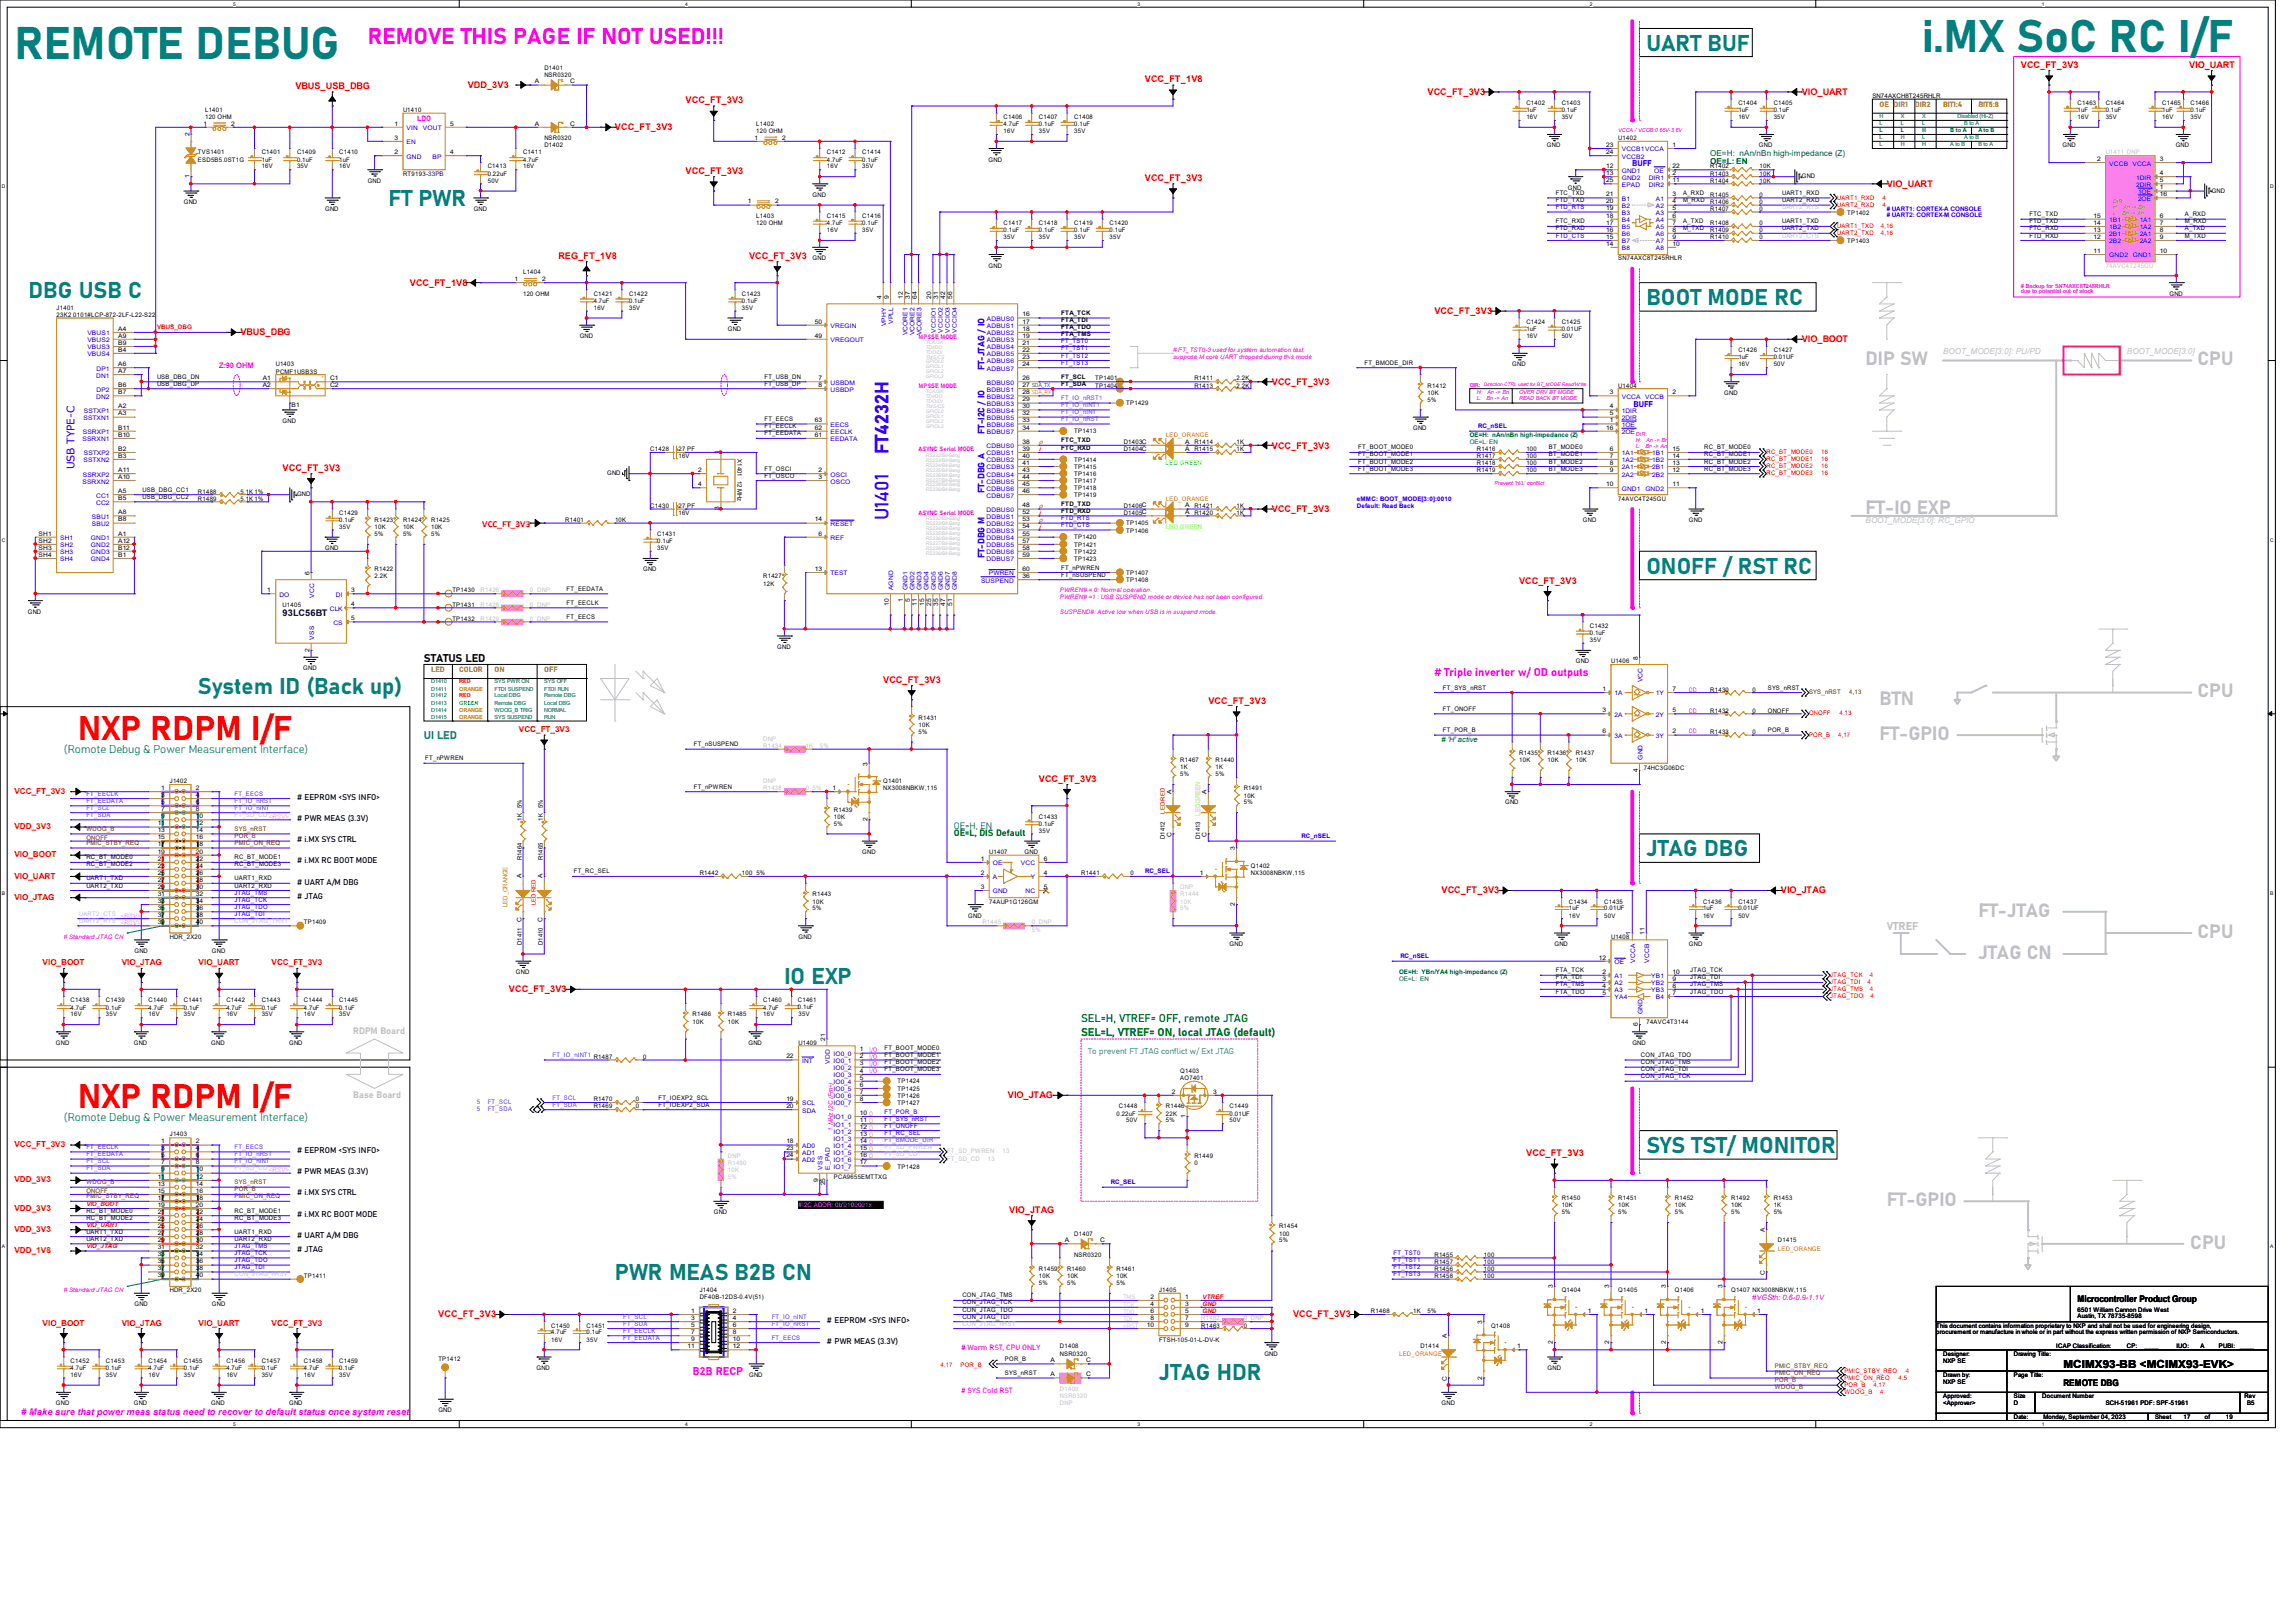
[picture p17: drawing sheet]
<svg xmlns="http://www.w3.org/2000/svg" width="297mm" height="210mm" viewBox="0 0 297 210" stroke-linecap="round" stroke-linejoin="round" font-family="sans-serif">
<defs><g id="words">
<g font-size="5.8" fill="#008080">
<text x="1.9" y="7.7">REMOTE DEBUG</text>
<text x="248.8" y="6.7">i.MX SoC RC I/F</text>
</g>
<g font-size="4.4" fill="#f00">
<text x="10.1" y="95.8">NXP RDPM I/F</text>
<text x="10.1" y="143.3">NXP RDPM I/F</text>
</g>
<text font-size="2.9" fill="#f0f" x="47.6" y="5.7">REMOVE THIS PAGE IF NOT USED!!!</text>
<g font-size="2.9" fill="#008080">
<text x="213.1" y="6.6">UART BUF</text>
<text x="50.3" y="26.7">FT PWR</text>
<text x="3.7" y="38.6">DBG USB C</text>
<text x="213.1" y="39.5">BOOT MODE RC</text>
<text x="213.1" y="74.3">ONOFF / RST RC</text>
<text x="25.6" y="89.8">System ID (Back up)</text>
<text x="213.1" y="110.8">JTAG DBG</text>
<text x="101.5" y="127.3">IO EXP</text>
<text x="213.1" y="149.2">SYS TST/ MONITOR</text>
<text x="79.6" y="165.7">PWR MEAS B2B CN</text>
<text x="150" y="178.5">JTAG HDR</text>
</g>
<g font-size="2.5" fill="#c0c0c0">
<text x="241.4" y="47.3">DIP SW</text>
<text x="284.4" y="47.3">CPU</text>
<text x="241.4" y="66.5">FT-IO EXP</text>
<text x="243.2" y="91.2">BTN</text>
<text x="243.2" y="95.8">FT-GPIO</text>
<text x="284.4" y="90.3">CPU</text>
<text x="256" y="118.6">FT-JTAG</text>
<text x="256" y="124.1">JTAG CN</text>
<text x="284.4" y="121.3">CPU</text>
<text x="244.2" y="156.1">FT-GPIO</text>
<text x="283.5" y="161.6">CPU</text>
</g>
<g font-size="2.5" fill="#00f">
<text x="115" y="58.8" transform="rotate(-90 115 58.8)">FT4232H</text>
<text x="115" y="67.3" transform="rotate(-90 115 67.3)">U1401</text>
</g>
<text font-size="1.4" fill="#00f" x="9.7" y="60.7" transform="rotate(-90 9.7 60.7)">USB TYPE-C</text>
<g font-size="1.4">
<text x="54.9" y="85.6">STATUS LED</text>
<text x="267" y="177">MCIMX93-BB &lt;MCIMX93-EVK&gt;</text>
</g>
<g font-size="1.4" fill="#f0f">
<text x="185.6" y="87.4"># Triple inverter w/ OD outputs</text>
<text x="89.6" y="177.9">B2B RECP</text>
</g>
<g font-size="1.4" fill="#008080">
<text x="54.9" y="95.6">UI LED</text>
<text x="8.3" y="97.5">(Romote Debug &amp; Power Measurement Interface)</text>
<text x="8.3" y="145">(Romote Debug &amp; Power Measurement Interface)</text>
</g>
<text font-size="1.4" fill="#c0c0c0" x="244.2" y="120.3">VTREF</text>
<g font-size="1.4" fill="#008000">
<text x="139.9" y="134">SEL=L, VTREF= ON, local JTAG (default)</text>
<text x="139.9" y="132.2">SEL=H, VTREF= OFF, remote JTAG</text>
</g>
<g font-size="1.2" fill="#f00">
<text x="38.2" y="11.6">VBUS_USB_DBG</text>
<text x="60.5" y="11.4">VDD_3V3</text>
<text x="148.2" y="10.6">VCC_FT_1V8</text>
<text x="261.5" y="8.8">VCC_FT_3V3</text>
<text x="283.3" y="8.8">VIO_UART</text>
<text x="79.6" y="16.8">VCC_FT_3V3</text>
<text x="88.7" y="13.4">VCC_FT_3V3</text>
<text x="184.7" y="12.3">VCC_FT_3V3</text>
<text x="233.2" y="12.3">VIO_UART</text>
<text x="88.7" y="22.5">VCC_FT_3V3</text>
<text x="148.2" y="23.4">VCC_FT_3V3</text>
<text x="244.2" y="24.2">VIO_UART</text>
<text x="72.3" y="33.5">REG_FT_1V8</text>
<text x="96.9" y="33.5">VCC_FT_3V3</text>
<text x="53" y="37">VCC_FT_1V8</text>
<text x="185.6" y="40.6">VCC_FT_3V3</text>
<text x="31.1" y="43.3">VBUS_DBG</text>
<text x="233.2" y="44.3">VIO_BOOT</text>
<text x="164.6" y="49.9">VCC_FT_3V3</text>
<text x="164.6" y="58.1">VCC_FT_3V3</text>
<text x="36.6" y="60.9">VCC_FT_3V3</text>
<text x="62.4" y="68.2">VCC_FT_3V3</text>
<text x="164.6" y="66.3">VCC_FT_3V3</text>
<text x="196.6" y="75.6">VCC_FT_3V3</text>
<text x="114.3" y="88.3">VCC_FT_3V3</text>
<text x="156.4" y="91.1">VCC_FT_3V3</text>
<text x="134.5" y="101.1">VCC_FT_3V3</text>
<text x="186.6" y="115.6">VCC_FT_3V3</text>
<text x="230.5" y="115.6">VIO_JTAG</text>
<text x="65.9" y="128.4">VCC_FT_3V3</text>
<text x="130.4" y="142.1">VIO_JTAG</text>
<text x="197.5" y="149.6">VCC_FT_3V3</text>
<text x="130.6" y="156.9">VIO_JTAG</text>
<text x="56.7" y="170.5">VCC_FT_3V3</text>
<text x="167.3" y="170.5">VCC_FT_3V3</text>
</g>
<g font-size="1.2" fill="#00f">
<text x="127.4" y="47.9" transform="rotate(-90 127.4 47.9)">FT-JTAG / IO</text>
<text x="127.4" y="56.2" transform="rotate(-90 127.4 56.2)">FT-I2C / IO</text>
<text x="127.4" y="63.8" transform="rotate(-90 127.4 63.8)">FT-DBG A</text>
<text x="127.4" y="72.3" transform="rotate(-90 127.4 72.3)">FT-DBG M</text>
</g>
<text font-size="1.2" fill="#000040" x="36.6" y="79.8">93LC56BT</text>
<g font-size="1.2" fill="#008000">
<text x="123.4" y="107.3">OE=H, EN</text>
<text x="123.4" y="108.2">OE=L, DIS Default</text>
</g>
<g font-size="1.2" fill="#c0c0c0">
<text x="45.7" y="133.8">RDPM Board</text>
<text x="45.7" y="142">Base Board</text>
</g>
<g font-size="1.2">
<text x="268.9" y="168.4">Microcontroller Product Group</text>
<text x="267" y="179.4">REMOTE DBG</text>
</g>
<text font-size="1.2" fill="#f0f" x="2.8" y="183.1"># Make sure that power meas status need to recover to default status once system reset</text>
<g font-size="1.1" fill="#00f">
<text x="211.2" y="21.5">BUFF</text>
<text x="211.4" y="52.7">BUFF</text>
</g>
<g font-size="1.1" fill="#008000">
<text x="221.3" y="20.2">OE=H: nAn/nBn high-impedance (Z)</text>
<text x="221.3" y="21.2">OE=L: EN</text>
</g>
<g font-size="1.1" fill="#c0c0c0">
<text x="251.5" y="45.8">BOOT_MODE[3:0]: PU/PD</text>
<text x="275.2" y="45.8">BOOT_MODE[3:0]</text>
<text x="241.4" y="67.7">BOOT_MODE[3:0]: RC_GPIO</text>
</g>
<g font-size="1.1" fill="#f00">
<text x="67.1" y="94.7">VCC_FT_3V3</text>
<text x="1.9" y="102.7">VCC_FT_3V3</text>
<text x="1.9" y="107.3">VDD_3V3</text>
<text x="1.9" y="111">VIO_BOOT</text>
<text x="1.9" y="113.8">VIO_UART</text>
<text x="1.9" y="116.4">VIO_JTAG</text>
<text x="5.5" y="124.9">VIO_BOOT</text>
<text x="15.7" y="124.9">VIO_JTAG</text>
<text x="25.7" y="124.9">VIO_UART</text>
<text x="35.1" y="124.9">VCC_FT_3V3</text>
<text x="1.9" y="148.4">VCC_FT_3V3</text>
<text x="1.9" y="153">VDD_3V3</text>
<text x="1.9" y="156.7">VDD_3V3</text>
<text x="1.9" y="159.4">VDD_3V3</text>
<text x="1.9" y="162.1">VDD_1V8</text>
<text x="5.5" y="171.6">VIO_BOOT</text>
<text x="15.7" y="171.6">VIO_JTAG</text>
<text x="25.7" y="171.6">VIO_UART</text>
<text x="35.1" y="171.6">VCC_FT_3V3</text>
</g>
<g font-size="1.1">
<text x="38.4" y="106.2"># PWR MEAS (3.3V)</text>
<text x="38.4" y="103.5"># EEPROM &lt;SYS INFO&gt;</text>
<text x="38.4" y="111.7"># i.MX RC BOOT MODE</text>
<text x="38.4" y="109"># i.MX SYS CTRL</text>
<text x="38.4" y="116.3"># JTAG</text>
<text x="38.4" y="114.5"># UART A/M DBG</text>
<text x="38.4" y="149.2"># EEPROM &lt;SYS INFO&gt;</text>
<text x="38.4" y="154.7"># i.MX SYS CTRL</text>
<text x="38.4" y="151.9"># PWR MEAS (3.3V)</text>
<text x="38.4" y="160.2"># UART A/M DBG</text>
<text x="38.4" y="157.4"># i.MX RC BOOT MODE</text>
<text x="38.4" y="162"># JTAG</text>
<text x="107" y="173.9"># PWR MEAS (3.3V)</text>
<text x="107" y="171.2"># EEPROM &lt;SYS INFO&gt;</text>
</g>
<text font-size="1.1" fill="#008080" x="140.8" y="136.4">To prevent FT JTAG conflict w/ Ext JTAG</text>
<g font-size="1" fill="#f0f">
<text x="54" y="15.6">LDO</text>
<text x="28.4" y="47.6">Z:90 OHM</text>
<text x="226.8" y="168.3">#VGSth: 0.6-0.9-1.1V</text>
<text x="124.4" y="174.7"># Warm RST, CPU ONLY</text>
<text x="124.4" y="180.2"># SYS Cold RST</text>
</g>
<g font-size="1" fill="#808000">
<text x="243.2" y="13.8">OE</text>
<text x="247.8" y="13.8">DIR2</text>
<text x="251.5" y="13.8">BIT1:4</text>
<text x="256" y="13.8">BIT5:8</text>
<text x="55.8" y="87">LED</text>
<text x="59.4" y="87">COLOR</text>
<text x="64" y="87">ON</text>
<text x="70.4" y="87">OFF</text>
</g>
<text font-size="1" fill="#808040" x="245.1" y="13.8">DIR1</text>
<text font-size="1" fill="#008000" x="186.6" y="96.1"># 'H' active</text>
<g font-size=".9" fill="#f00">
<text x="134.5" y="58.4">i</text>
<text x="134.5" y="68.5">i</text>
<text x="134.5" y="66.6">i</text>
</g>
<g font-size=".9" fill="#ff8000">
<text x="134.5" y="57.5">o</text>
<text x="134.5" y="65.7">o</text>
<text x="134.5" y="67.5">o</text>
</g>
<g font-size=".8">
<text x="69.2" y="10.8">A</text>
<text x="70.4" y="9">D1401</text>
<text x="70.4" y="9.9">NSR0320</text>
<text x="73.8" y="10.8">C</text>
<text x="24.5" y="17.7" transform="rotate(-90 24.5 17.7)">2</text>
<text x="26.3" y="16.3">1</text>
<text x="26.5" y="14.5">L1401</text>
<text x="26.5" y="15.4">120 OHM</text>
<text x="29.9" y="16.3">2</text>
<text x="51.1" y="16.3">1</text>
<text x="52.2" y="14.5">U1410</text>
<text x="58.3" y="16.3">5</text>
<text x="69.2" y="16.3">A</text>
<text x="73.8" y="16.3">C</text>
<text x="97.9" y="16.3">L1402</text>
<text x="97.9" y="17.2">120 OHM</text>
<text x="129.9" y="15.4">C1406</text>
<text x="129.9" y="16.3">4.7uF</text>
<text x="129.9" y="17.2">16V</text>
<text x="134.5" y="15.4">C1407</text>
<text x="134.5" y="16.3">0.1uF</text>
<text x="134.5" y="17.2">35V</text>
<text x="139" y="15.4">C1408</text>
<text x="139" y="16.3">0.1uF</text>
<text x="139" y="17.2">35V</text>
<text x="197.5" y="13.6">C1402</text>
<text x="197.5" y="14.5">1uF</text>
<text x="197.5" y="15.4">16V</text>
<text x="202.1" y="13.6">C1403</text>
<text x="202.1" y="14.5">0.1uF</text>
<text x="202.1" y="15.4">35V</text>
<text x="225" y="13.6">C1404</text>
<text x="225" y="14.5">1uF</text>
<text x="225" y="15.4">16V</text>
<text x="229.5" y="13.6">C1405</text>
<text x="229.5" y="14.5">0.1uF</text>
<text x="229.5" y="15.4">35V</text>
<text x="242.3" y="12.7">SN74AXCH8T245RHLR</text>
<text x="268.9" y="13.6">C1463</text>
<text x="268.9" y="14.5">1uF</text>
<text x="268.9" y="15.4">16V</text>
<text x="272.5" y="13.6">C1464</text>
<text x="272.5" y="14.5">0.1uF</text>
<text x="272.5" y="15.4">35V</text>
<text x="279.8" y="13.6">C1465</text>
<text x="279.8" y="14.5">1uF</text>
<text x="279.8" y="15.4">16V</text>
<text x="283.5" y="13.6">C1466</text>
<text x="283.5" y="14.5">0.1uF</text>
<text x="283.5" y="15.4">35V</text>
<text x="24.5" y="23.1" transform="rotate(-90 24.5 23.1)">1</text>
<text x="25.6" y="20">TVS1401</text>
<text x="25.6" y="20.9">ESD5B5.0ST1G</text>
<text x="33.9" y="20">C1401</text>
<text x="33.9" y="20.9">1uF</text>
<text x="33.9" y="21.8">16V</text>
<text x="38.4" y="20">C1409</text>
<text x="38.4" y="20.9">0.1uF</text>
<text x="38.4" y="21.8">35V</text>
<text x="43.9" y="20">C1410</text>
<text x="43.9" y="20.9">1uF</text>
<text x="43.9" y="21.8">16V</text>
<text x="47.6" y="23.6">GND</text>
<text x="51.1" y="18.1">3</text>
<text x="51.1" y="19.9">2</text>
<text x="52.2" y="22.7">RT9193-33PB</text>
<text x="58.3" y="19.9">4</text>
<text x="63.1" y="21.8">C1413</text>
<text x="63.1" y="22.7">0.22uF</text>
<text x="63.1" y="23.6">50V</text>
<text x="67.7" y="20">C1411</text>
<text x="67.7" y="20.9">4.7uF</text>
<text x="67.7" y="21.8">16V</text>
<text x="70.4" y="19">D1402</text>
<text x="70.4" y="18.2">NSR0320</text>
<text x="97.7" y="18.1">1</text>
<text x="101.2" y="18.1">2</text>
<text x="107" y="20">C1412</text>
<text x="107" y="20.9">4.7uF</text>
<text x="107" y="21.8">16V</text>
<text x="111.6" y="20">C1414</text>
<text x="111.6" y="20.9">0.1uF</text>
<text x="111.6" y="21.8">35V</text>
<text x="127.9" y="20.9">GND</text>
<text x="200.2" y="19">GND</text>
<text x="207.9" y="19">23</text>
<text x="207.9" y="21.8">12</text>
<text x="207.9" y="22.6">13</text>
<text x="207.9" y="19.9">24</text>
<text x="207.9" y="23.6">25</text>
<text x="209.4" y="18.2">U1402</text>
<text x="216.5" y="23.6">11</text>
<text x="216.5" y="19">1</text>
<text x="216.5" y="22.6">2</text>
<text x="216.5" y="21.8">22</text>
<text x="221.3" y="23.6">R1404</text>
<text x="221.3" y="21.8">R1402</text>
<text x="221.3" y="22.7">R1403</text>
<text x="227.6" y="19">GND</text>
<text x="227.7" y="23.6">10K</text>
<text x="227.7" y="21.8">10K</text>
<text x="227.7" y="22.7">10K</text>
<text x="233.2" y="23.1">GND</text>
<text x="266.9" y="19">GND</text>
<text x="271.4" y="20.8">2</text>
<text x="279.5" y="22.6">4</text>
<text x="279.5" y="23.6">5</text>
<text x="279.5" y="20.8">3</text>
<text x="281.6" y="19">GND</text>
<text x="23.8" y="26.4">GND</text>
<text x="42.1" y="27.3">GND</text>
<text x="61.3" y="27.3">GND</text>
<text x="96.8" y="26.3">1</text>
<text x="97.9" y="28.2">L1403</text>
<text x="97.9" y="29.1">120 OHM</text>
<text x="100.3" y="26.3">2</text>
<text x="105.2" y="25.5">GND</text>
<text x="107" y="28.2">C1415</text>
<text x="107" y="29.1">4.7uF</text>
<text x="111.6" y="28.2">C1416</text>
<text x="111.6" y="29.1">0.1uF</text>
<text x="129.9" y="29.1">C1417</text>
<text x="134.5" y="29.1">C1418</text>
<text x="139" y="29.1">C1419</text>
<text x="143.6" y="29.1">C1420</text>
<text x="201.3" y="25.2">FTC_TXD</text>
<text x="201.3" y="26.2">FTD_TXD</text>
<text x="201.3" y="28.9">FTC_RXD</text>
<text x="201.3" y="29.8">FTD_RXD</text>
<text x="202.9" y="24.6">GND</text>
<text x="207.9" y="26.3">20</text>
<text x="207.9" y="27.2">19</text>
<text x="207.9" y="28.2">18</text>
<text x="207.9" y="29.1">17</text>
<text x="207.9" y="30">16</text>
<text x="207.9" y="25.4">21</text>
<text x="216.5" y="26.3">4</text>
<text x="216.5" y="27.2">5</text>
<text x="216.5" y="28.2">6</text>
<text x="216.5" y="29.1">7</text>
<text x="216.5" y="30">8</text>
<text x="216.5" y="25.4">3</text>
<text x="217.8" y="25.2">A_RXD</text>
<text x="217.8" y="26.2">M_RXD</text>
<text x="217.8" y="28.9">A_TXD</text>
<text x="217.8" y="29.8">M_TXD</text>
<text x="221.3" y="25.5">R1405</text>
<text x="221.3" y="26.4">R1406</text>
<text x="221.3" y="29.1">R1408</text>
<text x="221.3" y="27.3">R1407</text>
<text x="227.7" y="25.5">0</text>
<text x="227.7" y="26.4">0</text>
<text x="227.7" y="29.1">0</text>
<text x="227.7" y="27.3">0</text>
<text x="230.6" y="25.2">UART1_RXD</text>
<text x="230.6" y="26.2">UART2_RXD</text>
<text x="230.6" y="28.9">UART1_TXD</text>
<text x="230.6" y="29.8">UART2_TXD</text>
<text x="239.1" y="27.8">TP1402</text>
<text x="262.6" y="28">FTC_TXD</text>
<text x="262.6" y="28.9">FTD_TXD</text>
<text x="262.6" y="29.8">FTC_RXD</text>
<text x="270.9" y="28.2">15</text>
<text x="270.9" y="29.1">14</text>
<text x="270.9" y="30">13</text>
<text x="279.5" y="28.2">6</text>
<text x="279.5" y="29.1">7</text>
<text x="279.5" y="30">8</text>
<text x="279.5" y="24.5">1</text>
<text x="279.5" y="25.4">16</text>
<text x="282.8" y="28">A_RXD</text>
<text x="282.8" y="28.9">M_RXD</text>
<text x="282.8" y="29.8">A_TXD</text>
<text x="286.2" y="24.9">GND</text>
<text x="67.7" y="35.5">L1404</text>
<text x="105.2" y="33.7">GND</text>
<text x="107" y="30.1">16V</text>
<text x="111.6" y="30.1">35V</text>
<text x="127.9" y="34.6">GND</text>
<text x="129.9" y="30.1">0.1uF</text>
<text x="129.9" y="30.9">35V</text>
<text x="134.5" y="30.1">0.1uF</text>
<text x="134.5" y="30.9">35V</text>
<text x="139" y="30.1">0.1uF</text>
<text x="139" y="30.9">35V</text>
<text x="143.6" y="30.1">0.1uF</text>
<text x="143.6" y="30.9">35V</text>
<text x="207.9" y="30.9">15</text>
<text x="207.9" y="31.8">14</text>
<text x="209.4" y="33.7">SN74AXC8T245RHLR</text>
<text x="216.5" y="30.9">9</text>
<text x="216.5" y="31.8">10</text>
<text x="221.3" y="30.1">R1409</text>
<text x="221.3" y="30.9">R1410</text>
<text x="227.7" y="30.1">0</text>
<text x="227.7" y="30.9">0</text>
<text x="239.1" y="31.4">TP1403</text>
<text x="262.6" y="30.7">FTD_RXD</text>
<text x="270.9" y="30.9">12</text>
<text x="270.9" y="32.7">11</text>
<text x="279.5" y="30.9">9</text>
<text x="279.5" y="32.7">10</text>
<text x="282.8" y="30.7">M_TXD</text>
<text x="7.3" y="40.1">J1401</text>
<text x="7.3" y="41">23K2 0101#LCP-872-2LF-L22-S22</text>
<text x="66.6" y="36.4">1</text>
<text x="67.7" y="38.3">120 OHM</text>
<text x="70.1" y="36.4">2</text>
<text x="76.8" y="38.3">C1421</text>
<text x="76.8" y="39.2">4.7uF</text>
<text x="76.8" y="40.1">16V</text>
<text x="81.4" y="38.3">C1422</text>
<text x="81.4" y="39.2">0.1uF</text>
<text x="81.4" y="40.1">35V</text>
<text x="96" y="38.3">C1423</text>
<text x="96" y="39.2">0.1uF</text>
<text x="96" y="40.1">35V</text>
<text x="105.5" y="41.9">50</text>
<text x="114.1" y="38.7" transform="rotate(-90 114.1 38.7)">4</text>
<text x="115" y="38.7" transform="rotate(-90 115 38.7)">9</text>
<text x="116.8" y="38.7" transform="rotate(-90 116.8 38.7)">12</text>
<text x="117.8" y="38.7" transform="rotate(-90 117.8 38.7)">37</text>
<text x="118.7" y="38.7" transform="rotate(-90 118.7 38.7)">64</text>
<text x="120.5" y="38.7" transform="rotate(-90 120.5 38.7)">20</text>
<text x="121.4" y="38.7" transform="rotate(-90 121.4 38.7)">31</text>
<text x="122.3" y="38.7" transform="rotate(-90 122.3 38.7)">42</text>
<text x="123.2" y="38.7" transform="rotate(-90 123.2 38.7)">56</text>
<text x="132.3" y="40.9">16</text>
<text x="132.3" y="41.9">17</text>
<text x="137.3" y="40.8">FTA_TCK</text>
<text x="137.3" y="41.7">FTA_TDI</text>
<text x="197.5" y="41.9">C1424</text>
<text x="202.1" y="41.9">C1425</text>
<text x="280.8" y="38.3">GND</text>
<text x="15.3" y="42.8">A4</text>
<text x="15.3" y="47.4">A6</text>
<text x="15.3" y="43.7">A9</text>
<text x="15.3" y="44.6">B9</text>
<text x="15.3" y="45.5">B4</text>
<text x="35.7" y="47.4">U1403</text>
<text x="75" y="43.8">GND</text>
<text x="94.2" y="42.8">GND</text>
<text x="105.5" y="43.7">49</text>
<text x="132.3" y="42.8">18</text>
<text x="132.3" y="43.7">19</text>
<text x="132.3" y="44.6">21</text>
<text x="132.3" y="45.5">22</text>
<text x="132.3" y="46.4">23</text>
<text x="132.3" y="47.4">24</text>
<text x="137.3" y="42.6">FTA_TDO</text>
<text x="137.3" y="43.5">FTA_TMS</text>
<text x="176.6" y="47.2">FT_BMODE_DIR</text>
<text x="195.7" y="47.4">GND</text>
<text x="197.5" y="42.8">1uF</text>
<text x="197.5" y="43.8">16V</text>
<text x="202.1" y="42.8">0.01UF</text>
<text x="202.1" y="43.8">50V</text>
<text x="225" y="45.6">C1426</text>
<text x="225" y="46.5">1uF</text>
<text x="225" y="47.4">16V</text>
<text x="229.5" y="45.6">C1427</text>
<text x="229.5" y="46.5">0.01UF</text>
<text x="229.5" y="47.4">50V</text>
<text x="15.3" y="48.3">A7</text>
<text x="15.3" y="51">B7</text>
<text x="15.3" y="50.1">B6</text>
<text x="15.3" y="52.8">A2</text>
<text x="15.3" y="53.8">A3</text>
<text x="20.3" y="49">USB_DBG_DN</text>
<text x="20.3" y="49.9">USB_DBG_DP</text>
<text x="34" y="49.2">A1</text>
<text x="34" y="50.1">A2</text>
<text x="35.7" y="48.3">PCMF1USB3S</text>
<text x="37.7" y="52.6">B1</text>
<text x="42.7" y="49.2">C1</text>
<text x="42.7" y="50.1">C2</text>
<text x="98.9" y="49">FT_USB_DN</text>
<text x="98.9" y="49.9">FT_USB_DP</text>
<text x="105.9" y="49.2">7</text>
<text x="105.9" y="50.1">8</text>
<text x="132.3" y="49.2">26</text>
<text x="132.3" y="50.1">27 SDA_TX</text>
<text x="132.3" y="51">28 SDA_RX</text>
<text x="132.3" y="51.9">29</text>
<text x="132.3" y="52.8">30</text>
<text x="132.3" y="53.8">32</text>
<text x="137.3" y="49">FT_SCL</text>
<text x="137.3" y="49.9">FT_SDA</text>
<text x="141.7" y="49.2">TP1401</text>
<text x="141.7" y="50.2">TP1404</text>
<text x="145.8" y="52.4">TP1429</text>
<text x="154.6" y="49.2">R1411</text>
<text x="154.6" y="50.2">R1413</text>
<text x="160" y="49.2">2.2K</text>
<text x="160" y="50.2">2.2K</text>
<text x="184.8" y="50.2">R1412</text>
<text x="184.8" y="51.1">10K</text>
<text x="184.8" y="52">5%</text>
<text x="208.3" y="52.8">4</text>
<text x="208.3" y="53.8">5</text>
<text x="208.3" y="51">3</text>
<text x="209.4" y="50.2">U1404</text>
<text x="216.5" y="51">2</text>
<text x="223.2" y="51.1">GND</text>
<text x="15.3" y="59.2">B3</text>
<text x="15.3" y="58.3">B2</text>
<text x="15.3" y="55.6">B11</text>
<text x="15.3" y="56.5">B10</text>
<text x="36.6" y="54.7">GND</text>
<text x="84.2" y="58.4">C1428</text>
<text x="87.8" y="59.3">16V</text>
<text x="87.8" y="58.4">27 PF</text>
<text x="93.1" y="58.8" transform="rotate(-90 93.1 58.8)">1</text>
<text x="95.5" y="59.4" transform="rotate(90 95.5 59.4)">X1401 12 MHz</text>
<text x="98.9" y="54.5">FT_EECS</text>
<text x="98.9" y="55.4">FT_EECLK</text>
<text x="98.9" y="56.3">FT_EEDATA</text>
<text x="105.5" y="54.7">63</text>
<text x="105.5" y="55.6">62</text>
<text x="105.5" y="56.5">61</text>
<text x="132.3" y="54.7">33</text>
<text x="132.3" y="55.6">34</text>
<text x="132.3" y="57.4">38</text>
<text x="132.3" y="58.3">39</text>
<text x="132.3" y="59.2">40</text>
<text x="137.3" y="57.2">FTC_TXD</text>
<text x="137.3" y="58.2">FTC_RXD</text>
<text x="139" y="56.1">TP1413</text>
<text x="139" y="59.8">TP1414</text>
<text x="145.4" y="58.4">D1404C</text>
<text x="145.4" y="57.5">D1403C</text>
<text x="153.4" y="58.3">A</text>
<text x="153.4" y="57.4">A</text>
<text x="154.6" y="58.4">R1415</text>
<text x="154.6" y="57.5">R1414</text>
<text x="160" y="58.4">1K</text>
<text x="160" y="57.5">1K</text>
<text x="175.8" y="58.2">FT_BOOT_MODE0</text>
<text x="175.8" y="59.1">FT_BOOT_MODE1</text>
<text x="175.8" y="60">FT_BOOT_MODE2</text>
<text x="182.9" y="55.6">GND</text>
<text x="191.1" y="58.4">R1416</text>
<text x="191.1" y="59.3">R1417</text>
<text x="197.5" y="58.4">100</text>
<text x="197.5" y="59.3">100</text>
<text x="200.5" y="58.2">BT_MODE0</text>
<text x="200.5" y="59.1">BT_MODE1</text>
<text x="200.5" y="60">BT_MODE2</text>
<text x="207.9" y="55.6">16</text>
<text x="208.3" y="58.3">6</text>
<text x="208.3" y="59.2">7</text>
<text x="208.3" y="54.7">1</text>
<text x="216.5" y="58.3">15</text>
<text x="216.5" y="59.2">14</text>
<text x="220.6" y="58.2">RC_BT_MODE0</text>
<text x="220.6" y="59.1">RC_BT_MODE1</text>
<text x="220.6" y="60">RC_BT_MODE2</text>
<text x="15.3" y="63.8">A5</text>
<text x="15.3" y="64.7">B5</text>
<text x="15.3" y="61.1">A11</text>
<text x="15.3" y="62">A10</text>
<text x="18.5" y="63.6">USB_DBG_CC1</text>
<text x="18.5" y="64.6">USB_DBG_CC2</text>
<text x="25.6" y="64.8">R1489</text>
<text x="25.6" y="63.9">R1488</text>
<text x="31.1" y="64.8">5.1K 1%</text>
<text x="31.1" y="63.9">5.1K 1%</text>
<text x="38.4" y="64.2">GND</text>
<text x="78.6" y="61.5">GND</text>
<text x="84.2" y="65.7">C1430</text>
<text x="87.8" y="65.7">27 PF</text>
<text x="90.3" y="62.9">4</text>
<text x="90.3" y="61.1">2</text>
<text x="98.9" y="60.9">FT_OSCI</text>
<text x="98.9" y="61.8">FT_OSCO</text>
<text x="105.9" y="61.1">2</text>
<text x="105.9" y="62">3</text>
<text x="132.3" y="60.2">41</text>
<text x="132.3" y="61.1">43</text>
<text x="132.3" y="62">44</text>
<text x="132.3" y="62.9">45</text>
<text x="132.3" y="63.8">46</text>
<text x="132.3" y="65.7">48</text>
<text x="137.3" y="65.5">FTD_TXD</text>
<text x="139" y="60.7">TP1415</text>
<text x="139" y="61.6">TP1416</text>
<text x="139" y="62.5">TP1417</text>
<text x="139" y="63.4">TP1418</text>
<text x="139" y="64.3">TP1419</text>
<text x="145.4" y="65.7">D1406C</text>
<text x="153.4" y="65.7">A</text>
<text x="154.6" y="65.7">R1421</text>
<text x="160" y="65.7">1K</text>
<text x="175.8" y="60.9">FT_BOOT_MODE3</text>
<text x="191.1" y="60.2">R1418</text>
<text x="191.1" y="61.1">R1419</text>
<text x="197.5" y="60.2">100</text>
<text x="197.5" y="61.1">100</text>
<text x="200.5" y="60.9">BT_MODE3</text>
<text x="207.9" y="62.9">10</text>
<text x="208.3" y="60.2">8</text>
<text x="208.3" y="61.1">9</text>
<text x="209.4" y="64.8">74AVC4T245GU</text>
<text x="216.5" y="60.2">13</text>
<text x="216.5" y="61.1">12</text>
<text x="216.5" y="62.9">11</text>
<text x="220.6" y="60.9">RC_BT_MODE3</text>
<text x="5" y="69.3">SH1</text>
<text x="5" y="71.1">SH3</text>
<text x="5" y="70.2">SH2</text>
<text x="15.3" y="69.3">A1</text>
<text x="15.3" y="66.5">A8</text>
<text x="15.3" y="70.2">A12</text>
<text x="15.3" y="71.1">B12</text>
<text x="15.3" y="67.5">B8</text>
<text x="42.1" y="71.2">GND</text>
<text x="43.9" y="66.6">C1429</text>
<text x="43.9" y="67.5">0.1uF</text>
<text x="43.9" y="68.5">35V</text>
<text x="48.5" y="67.5">R1423</text>
<text x="48.5" y="68.5">10K</text>
<text x="48.5" y="69.3">5%</text>
<text x="52.2" y="67.5">R1424</text>
<text x="52.2" y="68.5">10K</text>
<text x="52.2" y="69.3">5%</text>
<text x="55.8" y="67.5">R1425</text>
<text x="55.8" y="68.5">10K</text>
<text x="55.8" y="69.3">5%</text>
<text x="73.2" y="67.5">R1401</text>
<text x="79.6" y="67.5">10K</text>
<text x="85.1" y="69.3">C1431</text>
<text x="85.1" y="70.3">0.1uF</text>
<text x="85.1" y="71.2">35V</text>
<text x="87.8" y="66.6">16V</text>
<text x="93.1" y="66" transform="rotate(-90 93.1 66)">3</text>
<text x="105.5" y="67.5">14</text>
<text x="105.9" y="69.3">6</text>
<text x="132.3" y="66.5">52</text>
<text x="132.3" y="67.5">53</text>
<text x="132.3" y="68.4">54</text>
<text x="132.3" y="69.3">55</text>
<text x="132.3" y="70.2">57</text>
<text x="132.3" y="71.1">58</text>
<text x="137.3" y="66.4">FTD_RXD</text>
<text x="139" y="69.8">TP1420</text>
<text x="139" y="70.7">TP1421</text>
<text x="139" y="71.6">TP1422</text>
<text x="145.4" y="66.6">D1405C</text>
<text x="145.8" y="68">TP1405</text>
<text x="145.8" y="68.9">TP1406</text>
<text x="153.4" y="66.5">A</text>
<text x="154.6" y="66.6">R1420</text>
<text x="160" y="66.6">1K</text>
<text x="204.9" y="67.5">GND</text>
<text x="218.6" y="67.5">GND</text>
<text x="5" y="72">SH4</text>
<text x="15.3" y="72">B1</text>
<text x="34.6" y="76.6">1</text>
<text x="40" y="74.4" transform="rotate(-90 40 74.4)">6</text>
<text x="45.5" y="76.6">3</text>
<text x="48.5" y="73.9">R1422</text>
<text x="48.5" y="74.8">2.2K</text>
<text x="58.5" y="76.7">TP1430</text>
<text x="73.3" y="76.5">FT_EEDATA</text>
<text x="83.2" y="73.9">GND</text>
<text x="98.8" y="74.8">R1427</text>
<text x="98.8" y="75.8">12K</text>
<text x="105.5" y="73.9">13</text>
<text x="116.8" y="77.9" transform="rotate(-90 116.8 77.9)">1</text>
<text x="117.8" y="77.9" transform="rotate(-90 117.8 77.9)">5</text>
<text x="132.3" y="73.9">60</text>
<text x="132.3" y="74.8">36</text>
<text x="132.3" y="72">59</text>
<text x="137.3" y="73.7">FT_nPWREN</text>
<text x="137.3" y="74.6">FT_nSUSPEND</text>
<text x="139" y="72.6">TP1423</text>
<text x="145.8" y="74.4">TP1407</text>
<text x="145.8" y="75.3">TP1408</text>
<text x="3.6" y="79.4">GND</text>
<text x="36.6" y="78.5">U1405</text>
<text x="45.5" y="78.4">4</text>
<text x="45.5" y="80.3">5</text>
<text x="58.5" y="80.3">TP1432</text>
<text x="58.5" y="78.5">TP1431</text>
<text x="73.3" y="78.3">FT_EECLK</text>
<text x="73.3" y="80.1">FT_EECS</text>
<text x="100.6" y="84">GND</text>
<text x="115" y="78.4" transform="rotate(-90 115 78.4)">10</text>
<text x="118.7" y="78.4" transform="rotate(-90 118.7 78.4)">11</text>
<text x="119.6" y="78.4" transform="rotate(-90 119.6 78.4)">15</text>
<text x="120.5" y="78.4" transform="rotate(-90 120.5 78.4)">25</text>
<text x="121.4" y="78.4" transform="rotate(-90 121.4 78.4)">35</text>
<text x="122.3" y="78.4" transform="rotate(-90 122.3 78.4)">47</text>
<text x="123.2" y="78.4" transform="rotate(-90 123.2 78.4)">51</text>
<text x="205.8" y="81.2">C1432</text>
<text x="205.8" y="82.2">0.1uF</text>
<text x="205.8" y="83.1">35V</text>
<text x="39.2" y="86.7">GND</text>
<text x="40" y="84.3" transform="rotate(-90 40 84.3)">2</text>
<text x="186.7" y="89.2">FT_SYS_nRST</text>
<text x="203.9" y="85.8">GND</text>
<text x="207.4" y="89.4">1</text>
<text x="208.5" y="85.8">U1406</text>
<text x="212" y="85.3" transform="rotate(-90 212 85.3)">8</text>
<text x="216.5" y="89.4">7</text>
<text x="221.3" y="89.5">R1430</text>
<text x="226.8" y="89.5">0</text>
<text x="228.8" y="89.2">SYS_nRST</text>
<text x="118.9" y="93.1">R1431</text>
<text x="118.9" y="94.1">10K</text>
<text x="118.9" y="95">5%</text>
<text x="186.7" y="92">FT_ONOFF</text>
<text x="186.7" y="94.7">FT_POR_B</text>
<text x="207.4" y="92.2">3</text>
<text x="207.4" y="94.9">6</text>
<text x="216.5" y="94.9">2</text>
<text x="216.5" y="92.2">5</text>
<text x="221.3" y="92.2">R1432</text>
<text x="221.3" y="95">R1433</text>
<text x="226.8" y="92.2">0</text>
<text x="226.8" y="95">0</text>
<text x="228.8" y="92.2">ONOFF</text>
<text x="228.8" y="94.7">POR_B</text>
<text x="22" y="101.3">J1402</text>
<text x="55" y="98.4">FT_nPWREN</text>
<text x="89.8" y="96.6">FT_nSUSPEND</text>
<text x="112.3" y="99.1" transform="rotate(-90 112.3 99.1)">3</text>
<text x="114.3" y="101.3">Q1401</text>
<text x="152.7" y="98.6">R1467</text>
<text x="152.7" y="99.5">1K</text>
<text x="152.7" y="100.5">5%</text>
<text x="157.3" y="98.6">R1440</text>
<text x="157.3" y="99.5">1K</text>
<text x="157.3" y="100.5">5%</text>
<text x="196.6" y="97.7">R1435</text>
<text x="196.6" y="98.6">10K</text>
<text x="200.3" y="97.7">R1436</text>
<text x="200.3" y="98.6">10K</text>
<text x="203.9" y="97.7">R1437</text>
<text x="203.9" y="98.6">10K</text>
<text x="212" y="99.9" transform="rotate(-90 212 99.9)">4</text>
<text x="212.7" y="99.6">74HC3G06DC</text>
<text x="20.4" y="106.8">11</text>
<text x="20.4" y="107.7">13</text>
<text x="20.9" y="102.2">1</text>
<text x="20.9" y="103.1">3</text>
<text x="20.9" y="104.1">5</text>
<text x="20.9" y="104.9">7</text>
<text x="20.9" y="105.9">9</text>
<text x="25.4" y="102.2">2</text>
<text x="25.4" y="103.1">4</text>
<text x="25.4" y="104.1">6</text>
<text x="25.4" y="104.9">8</text>
<text x="25.4" y="105.9">10</text>
<text x="25.4" y="106.8">12</text>
<text x="25.4" y="107.7">14</text>
<text x="67.5" y="106.2" transform="rotate(-90 67.5 106.2)">1K</text>
<text x="67.5" y="104.5" transform="rotate(-90 67.5 104.5)">5%</text>
<text x="70.3" y="106.2" transform="rotate(-90 70.3 106.2)">1K</text>
<text x="70.3" y="104.5" transform="rotate(-90 70.3 104.5)">5%</text>
<text x="89.8" y="102.1">FT_nPWREN</text>
<text x="107.7" y="102.2">1</text>
<text x="107.9" y="105">R1439</text>
<text x="107.9" y="105.9">10K</text>
<text x="107.9" y="106.8">5%</text>
<text x="112.3" y="106.3" transform="rotate(-90 112.3 106.3)">2</text>
<text x="114.3" y="102.3">NX3008NBKW,115</text>
<text x="134.5" y="105.9">C1433</text>
<text x="134.5" y="106.8">0.1uF</text>
<text x="134.5" y="107.8">35V</text>
<text x="151.6" y="102.7" transform="rotate(-90 151.6 102.7)">A</text>
<text x="156.2" y="102.7" transform="rotate(-90 156.2 102.7)">A</text>
<text x="161" y="102.3">R1491</text>
<text x="161" y="103.2">10K</text>
<text x="161" y="104.1">5%</text>
<text x="194.8" y="104.1">GND</text>
<text x="11.2" y="111.2">RC_BT_MODE0</text>
<text x="11.2" y="112.1">RC_BT_MODE2</text>
<text x="11.2" y="113.9">UART1_TXD</text>
<text x="20.4" y="108.6">15</text>
<text x="20.4" y="109.5">17</text>
<text x="20.4" y="110.4">19</text>
<text x="20.4" y="111.4">21</text>
<text x="20.4" y="112.3">23</text>
<text x="20.4" y="113.2">25</text>
<text x="25.4" y="108.6">16</text>
<text x="25.4" y="109.5">18</text>
<text x="25.4" y="110.4">20</text>
<text x="25.4" y="111.4">22</text>
<text x="25.4" y="112.3">24</text>
<text x="25.4" y="113.2">26</text>
<text x="30.4" y="111.2">RC_BT_MODE1</text>
<text x="30.4" y="112.1">RC_BT_MODE3</text>
<text x="30.4" y="113.9">UART1_RXD</text>
<text x="67.5" y="113.7" transform="rotate(-90 67.5 113.7)">A</text>
<text x="67.5" y="111.3" transform="rotate(-90 67.5 111.3)">R1464</text>
<text x="70.2" y="113.7" transform="rotate(-90 70.2 113.7)">A</text>
<text x="70.3" y="111.3" transform="rotate(-90 70.3 111.3)">R1465</text>
<text x="74.3" y="113">FT_RC_SEL</text>
<text x="90.6" y="113.2">R1442</text>
<text x="96" y="113.2">100 5%</text>
<text x="111.6" y="110.5">GND</text>
<text x="126.9" y="113.2">2</text>
<text x="126.9" y="111.4">1</text>
<text x="128" y="110.5">U1407</text>
<text x="132.6" y="110.5">GND</text>
<text x="135.1" y="113.2">4</text>
<text x="135.1" y="111.4">6</text>
<text x="139.9" y="113.2">R1441</text>
<text x="146.3" y="113.2">0</text>
<text x="150.7" y="108.5" transform="rotate(-90 150.7 108.5)">D1412</text>
<text x="151.6" y="108.3" transform="rotate(-90 151.6 108.3)">C</text>
<text x="155.3" y="113.2">1</text>
<text x="155.3" y="108.5" transform="rotate(-90 155.3 108.5)">D1413</text>
<text x="156.2" y="108.3" transform="rotate(-90 156.2 108.3)">C</text>
<text x="159.8" y="110" transform="rotate(-90 159.8 110)">3</text>
<text x="161.9" y="112.3">Q1402</text>
<text x="161.9" y="113.2">NX3008NBKW,115</text>
<text x="11.2" y="114.8">UART2_TXD</text>
<text x="20.4" y="114.1">27</text>
<text x="20.4" y="115">29</text>
<text x="20.4" y="115.9">31</text>
<text x="20.4" y="116.8">33</text>
<text x="20.4" y="117.8">35</text>
<text x="20.4" y="118.7">37</text>
<text x="20.4" y="119.6">39</text>
<text x="25.4" y="114.1">28</text>
<text x="25.4" y="115">30</text>
<text x="25.4" y="115.9">32</text>
<text x="25.4" y="116.8">34</text>
<text x="25.4" y="117.8">36</text>
<text x="25.4" y="118.7">38</text>
<text x="25.4" y="119.6">40</text>
<text x="30.4" y="114.8">UART2_RXD</text>
<text x="39.3" y="119.6">TP1409</text>
<text x="67.5" y="119.3" transform="rotate(-90 67.5 119.3)">C</text>
<text x="70.2" y="119.3" transform="rotate(-90 70.2 119.3)">C</text>
<text x="105.2" y="116">R1443</text>
<text x="105.2" y="116.9">10K</text>
<text x="105.2" y="117.8">5%</text>
<text x="125.3" y="118.7">GND</text>
<text x="126.9" y="115">3</text>
<text x="128" y="116.9">74AUP1G126GM</text>
<text x="135.1" y="115">5</text>
<text x="159.8" y="117.3" transform="rotate(-90 159.8 117.3)">2</text>
<text x="203" y="116.9">C1434</text>
<text x="203" y="117.8">1uF</text>
<text x="203" y="118.7">16V</text>
<text x="207.6" y="116.9">C1435</text>
<text x="207.6" y="117.8">0.01UF</text>
<text x="207.6" y="118.7">50V</text>
<text x="220.4" y="116.9">C1436</text>
<text x="220.4" y="117.8">1uF</text>
<text x="220.4" y="118.7">16V</text>
<text x="225" y="116.9">C1437</text>
<text x="225" y="117.8">0.01UF</text>
<text x="225" y="118.7">50V</text>
<text x="17.4" y="123.3">GND</text>
<text x="22" y="121.5">HDR_2X20</text>
<text x="27.4" y="123.3">GND</text>
<text x="67.5" y="122.3" transform="rotate(-90 67.5 122.3)">D1411</text>
<text x="70.3" y="122.3" transform="rotate(-90 70.3 122.3)">D1410</text>
<text x="103.3" y="121.5">GND</text>
<text x="159.1" y="122.4">GND</text>
<text x="201.2" y="122.4">GND</text>
<text x="201.3" y="125.8">FTA_TCK</text>
<text x="206.9" y="124.2">12</text>
<text x="207.4" y="126">2</text>
<text x="208.5" y="121.5">U1408</text>
<text x="211" y="121" transform="rotate(-90 211 121)">1</text>
<text x="212.8" y="121" transform="rotate(-90 212.8 121)">11</text>
<text x="216.5" y="126">10</text>
<text x="218.6" y="122.4">GND</text>
<text x="218.7" y="125.8">JTAG_TCK</text>
<text x="9.1" y="129.7">C1438</text>
<text x="9.1" y="130.6">4.7uF</text>
<text x="9.1" y="131.5">16V</text>
<text x="13.7" y="129.7">C1439</text>
<text x="13.7" y="130.6">0.1uF</text>
<text x="13.7" y="131.5">35V</text>
<text x="19.2" y="129.7">C1440</text>
<text x="19.2" y="130.6">4.7uF</text>
<text x="19.2" y="131.5">16V</text>
<text x="23.8" y="129.7">C1441</text>
<text x="23.8" y="130.6">0.1uF</text>
<text x="23.8" y="131.5">35V</text>
<text x="29.3" y="129.7">C1442</text>
<text x="29.3" y="130.6">4.7uF</text>
<text x="29.3" y="131.5">16V</text>
<text x="33.9" y="129.7">C1443</text>
<text x="33.9" y="130.6">0.1uF</text>
<text x="33.9" y="131.5">35V</text>
<text x="39.3" y="129.7">C1444</text>
<text x="39.3" y="130.6">4.7uF</text>
<text x="39.3" y="131.5">16V</text>
<text x="43.9" y="129.7">C1445</text>
<text x="43.9" y="130.6">0.1uF</text>
<text x="43.9" y="131.5">35V</text>
<text x="66.8" y="126.1">GND</text>
<text x="89.6" y="131.5">R1486</text>
<text x="94.2" y="131.5">R1485</text>
<text x="98.8" y="129.7">C1460</text>
<text x="98.8" y="130.6">4.7uF</text>
<text x="98.8" y="131.5">16V</text>
<text x="103.3" y="129.7">C1461</text>
<text x="103.3" y="130.5">0.1uF</text>
<text x="103.3" y="131.5">35V</text>
<text x="201.3" y="126.7">FTA_TDI</text>
<text x="201.3" y="127.6">FTA_TMS</text>
<text x="201.3" y="128.6">FTA_TDO</text>
<text x="207.4" y="126.9">3</text>
<text x="207.4" y="127.8">4</text>
<text x="207.4" y="128.7">5</text>
<text x="216.5" y="128.7">7</text>
<text x="216.5" y="127.8">8</text>
<text x="216.5" y="126.9">9</text>
<text x="218.7" y="126.7">JTAG_TDI</text>
<text x="218.7" y="127.6">JTAG_TMS</text>
<text x="218.7" y="128.6">JTAG_TDO</text>
<text x="7.2" y="135.2">GND</text>
<text x="17.3" y="135.2">GND</text>
<text x="27.3" y="135.2">GND</text>
<text x="37.4" y="135.2">GND</text>
<text x="76.8" y="137">R1487</text>
<text x="83.2" y="137">0</text>
<text x="89.6" y="132.5">10K</text>
<text x="94.2" y="132.5">10K</text>
<text x="96.9" y="135.2">GND</text>
<text x="101.8" y="136.9">22</text>
<text x="103.3" y="135.2">U1409</text>
<text x="106.8" y="134.7" transform="rotate(-90 106.8 134.7)">21</text>
<text x="111.3" y="136.1">1</text>
<text x="111.3" y="136.9">2</text>
<text x="111.3" y="137.9">3</text>
<text x="114.5" y="135.9">FT_BOOT_MODE0</text>
<text x="114.5" y="136.8">FT_BOOT_MODE1</text>
<text x="114.5" y="137.7">FT_BOOT_MODE2</text>
<text x="211.3" y="135.2">GND</text>
<text x="212" y="132.8" transform="rotate(-90 212 132.8)">6</text>
<text x="212.4" y="136.8">CON_JTAG_TDO</text>
<text x="212.4" y="137.7">CON_JTAG_TMS</text>
<text x="213.1" y="132.5">74AVC4T3144</text>
<text x="76.8" y="143.4">R1469</text>
<text x="76.8" y="142.5">R1470</text>
<text x="82.3" y="143.4">0</text>
<text x="82.3" y="142.5">0</text>
<text x="85.2" y="143.2">FT_IOEXP2_SDA</text>
<text x="85.2" y="142.3">FT_IOEXP2_SCL</text>
<text x="101.8" y="142.4">19</text>
<text x="101.8" y="143.4">20</text>
<text x="111.3" y="138.8">4</text>
<text x="111.3" y="139.7">5</text>
<text x="111.3" y="140.6">6</text>
<text x="111.3" y="141.5">7</text>
<text x="111.3" y="142.4">8</text>
<text x="114.5" y="138.6">FT_BOOT_MODE3</text>
<text x="116.2" y="143">TP1427</text>
<text x="116.2" y="140.2">TP1424</text>
<text x="116.2" y="141.1">TP1425</text>
<text x="116.2" y="142.1">TP1426</text>
<text x="144.8" y="143.4">C1448</text>
<text x="150.9" y="143.4">R1446</text>
<text x="151.6" y="141.5">2</text>
<text x="152.7" y="138.8">Q1403</text>
<text x="152.7" y="139.8">AO7401</text>
<text x="157" y="141.5">3</text>
<text x="159.1" y="143.4">C1449</text>
<text x="212.4" y="138.6">CON_JTAG_TDI</text>
<text x="212.4" y="139.5">CON_JTAG_TCK</text>
<text x="20.9" y="147.9">1</text>
<text x="20.9" y="148.8">3</text>
<text x="20.9" y="149.8">5</text>
<text x="22" y="147.1">J1403</text>
<text x="25.4" y="147.9">2</text>
<text x="25.4" y="148.8">4</text>
<text x="25.4" y="149.8">6</text>
<text x="101.8" y="148.8">23</text>
<text x="101.8" y="149.8">24</text>
<text x="101.8" y="147.9">18</text>
<text x="111.3" y="144.3">10 O</text>
<text x="111.3" y="145.2">11 O</text>
<text x="111.3" y="146.1">12 O</text>
<text x="111.3" y="147">13 O</text>
<text x="111.3" y="147.9">14 O</text>
<text x="111.3" y="148.8">15 O</text>
<text x="111.3" y="149.8">16 O</text>
<text x="144.5" y="144.4">0.22uF</text>
<text x="145.8" y="145.2">50V</text>
<text x="150.9" y="144.4">22K</text>
<text x="150.9" y="145.2">5%</text>
<text x="153.4" y="144.7" transform="rotate(-90 153.4 144.7)">1</text>
<text x="154.6" y="149.8">R1449</text>
<text x="159.1" y="144.4">0.01UF</text>
<text x="159.1" y="145.2">50V</text>
<text x="20.4" y="152.5">11</text>
<text x="20.4" y="153.4">13</text>
<text x="20.4" y="154.3">15</text>
<text x="20.4" y="155.2">17</text>
<text x="20.9" y="150.7">7</text>
<text x="20.9" y="151.6">9</text>
<text x="25.4" y="150.7">8</text>
<text x="25.4" y="151.6">10</text>
<text x="25.4" y="152.5">12</text>
<text x="25.4" y="153.4">14</text>
<text x="25.4" y="154.3">16</text>
<text x="25.4" y="155.2">18</text>
<text x="105.9" y="152.9" transform="rotate(-90 105.9 152.9)">9</text>
<text x="106.8" y="153.4" transform="rotate(-90 106.8 153.4)">25</text>
<text x="107.9" y="152.6">PCA9655EMTTXG</text>
<text x="111.3" y="150.7">17</text>
<text x="116.2" y="151.2">TP1428</text>
<text x="154.6" y="150.7">0</text>
<text x="202.1" y="155.3">R1450</text>
<text x="209.4" y="155.3">R1451</text>
<text x="216.8" y="155.3">R1452</text>
<text x="224" y="155.3">R1492</text>
<text x="229.5" y="155.3">R1453</text>
<text x="11.2" y="156.9">RC_BT_MODE0</text>
<text x="11.2" y="157.8">RC_BT_MODE2</text>
<text x="11.2" y="159.6">UART1_TXD</text>
<text x="11.2" y="160.6">UART2_TXD</text>
<text x="20.4" y="156.2">19</text>
<text x="20.4" y="157.1">21</text>
<text x="20.4" y="158">23</text>
<text x="20.4" y="158.9">25</text>
<text x="20.4" y="159.8">27</text>
<text x="20.4" y="160.7">29</text>
<text x="20.4" y="161.7">31</text>
<text x="25.4" y="156.2">20</text>
<text x="25.4" y="157.1">22</text>
<text x="25.4" y="158">24</text>
<text x="25.4" y="158.9">26</text>
<text x="25.4" y="159.8">28</text>
<text x="25.4" y="160.7">30</text>
<text x="25.4" y="161.7">32</text>
<text x="30.4" y="156.9">RC_BT_MODE1</text>
<text x="30.4" y="157.8">RC_BT_MODE3</text>
<text x="30.4" y="159.6">UART1_RXD</text>
<text x="30.4" y="160.6">UART2_RXD</text>
<text x="92.4" y="157.1">GND</text>
<text x="137.8" y="160.7">A</text>
<text x="139" y="159.9">D1407</text>
<text x="142.4" y="160.7">C</text>
<text x="165.5" y="159">R1454</text>
<text x="165.5" y="159.9">100</text>
<text x="165.5" y="160.8">5%</text>
<text x="202.1" y="156.2">10K</text>
<text x="202.1" y="157.1">5%</text>
<text x="209.4" y="156.2">10K</text>
<text x="209.4" y="157.1">5%</text>
<text x="216.8" y="156.2">10K</text>
<text x="216.8" y="157.1">5%</text>
<text x="224" y="156.2">10K</text>
<text x="224" y="157.1">5%</text>
<text x="228.4" y="159.4" transform="rotate(-90 228.4 159.4)">A</text>
<text x="229.5" y="156.2">1K</text>
<text x="229.5" y="157.1">5%</text>
<text x="230.1" y="160.8">D1415</text>
<text x="20.4" y="162.6">33</text>
<text x="20.4" y="163.5">35</text>
<text x="20.4" y="164.4">37</text>
<text x="20.4" y="165.3">39</text>
<text x="22" y="167.2">HDR_2X20</text>
<text x="25.4" y="162.6">34</text>
<text x="25.4" y="163.5">36</text>
<text x="25.4" y="164.4">38</text>
<text x="25.4" y="165.3">40</text>
<text x="39.3" y="165.3">TP1411</text>
<text x="90.6" y="167.2">J1404</text>
<text x="124.6" y="167.9">CON_JTAG_TMS</text>
<text x="134.5" y="164.5">R1459</text>
<text x="134.5" y="165.3">10K</text>
<text x="134.5" y="166.3">5%</text>
<text x="138.1" y="164.5">R1460</text>
<text x="138.1" y="165.3">10K</text>
<text x="138.1" y="166.3">5%</text>
<text x="139" y="162.6">NSR0320</text>
<text x="144.5" y="164.5">R1461</text>
<text x="144.5" y="165.3">10K</text>
<text x="144.5" y="166.3">5%</text>
<text x="150" y="167.2">J1405</text>
<text x="185.6" y="162.6">R1455</text>
<text x="185.6" y="165.3">R1458</text>
<text x="185.6" y="163.5">R1457</text>
<text x="185.6" y="164.5">R1456</text>
<text x="192" y="162.6">100</text>
<text x="192" y="165.3">100</text>
<text x="192" y="163.5">100</text>
<text x="192" y="164.5">100</text>
<text x="200.9" y="166.7" transform="rotate(-90 200.9 166.7)">3</text>
<text x="202.1" y="167.2">Q1404</text>
<text x="208.3" y="166.7" transform="rotate(-90 208.3 166.7)">3</text>
<text x="209.4" y="167.2">Q1405</text>
<text x="215.6" y="166.7" transform="rotate(-90 215.6 166.7)">3</text>
<text x="216.8" y="167.2">Q1406</text>
<text x="222.9" y="166.7" transform="rotate(-90 222.9 166.7)">3</text>
<text x="224" y="167.2">Q1407 NX3008NBKW,115</text>
<text x="228.4" y="165" transform="rotate(-90 228.4 165)">C</text>
<text x="17.4" y="169">GND</text>
<text x="27.4" y="169">GND</text>
<text x="71.3" y="171.8">C1450</text>
<text x="71.3" y="172.7">4.7uF</text>
<text x="71.3" y="173.6">16V</text>
<text x="75.9" y="171.8">C1451</text>
<text x="75.9" y="172.7">0.1uF</text>
<text x="75.9" y="173.6">35V</text>
<text x="89.5" y="169.9">1</text>
<text x="89.5" y="170.8">3</text>
<text x="89.5" y="171.7">5</text>
<text x="89.5" y="172.6">7</text>
<text x="89.5" y="173.5">9</text>
<text x="90.6" y="168.1">DF40B-12DS-0.4V(51)</text>
<text x="94.8" y="169.9">2</text>
<text x="94.8" y="170.8">4</text>
<text x="94.8" y="171.7">6</text>
<text x="94.8" y="172.6">8</text>
<text x="94.8" y="173.5">10</text>
<text x="124.6" y="168.8">CON_JTAG_TCK</text>
<text x="124.6" y="169.7">CON_JTAG_TDO</text>
<text x="124.6" y="170.6">CON_JTAG_TDI</text>
<text x="148.4" y="171.7">10</text>
<text x="148.9" y="168.1">2</text>
<text x="148.9" y="168.9">4</text>
<text x="148.9" y="169.9">6</text>
<text x="148.9" y="170.8">8</text>
<text x="150" y="173.6">FTSH-105-01-L-DV-K</text>
<text x="153.4" y="168.1">1</text>
<text x="153.4" y="168.9">3</text>
<text x="153.4" y="169.9">5</text>
<text x="153.4" y="170.8">7</text>
<text x="153.4" y="171.7">9</text>
<text x="155.5" y="171.8">R1463</text>
<text x="161" y="171.8">0</text>
<text x="177.4" y="169.9">R1468</text>
<text x="182.9" y="169.9">1K</text>
<text x="184.8" y="169.9">5%</text>
<text x="187.2" y="173.1" transform="rotate(-90 187.2 173.1)">A</text>
<text x="191.8" y="171.3" transform="rotate(-90 191.8 171.3)">3</text>
<text x="193" y="171.8">Q1408</text>
<text x="200.9" y="174" transform="rotate(-90 200.9 174)">2</text>
<text x="205.5" y="169.9">1</text>
<text x="208.3" y="174" transform="rotate(-90 208.3 174)">2</text>
<text x="212.8" y="169.9">1</text>
<text x="215.6" y="174" transform="rotate(-90 215.6 174)">2</text>
<text x="220.1" y="169.9">1</text>
<text x="222.9" y="174" transform="rotate(-90 222.9 174)">2</text>
<text x="227.4" y="169.9">1</text>
<text x="250.6" y="171.8">This document contains information proprietary to NXP and shall not be used for engineering design,</text>
<text x="250.6" y="172.7">procurement or manufacture in whole or in part without the express written permission of NXP Semiconductors.</text>
<text x="268.9" y="169.8">6501 William Cannon Drive West</text>
<text x="268.9" y="170.6">Austin, TX 78735-8598</text>
<text x="9.1" y="176.4">C1452</text>
<text x="9.1" y="177.2">4.7uF</text>
<text x="9.1" y="178.2">16V</text>
<text x="13.7" y="176.4">C1453</text>
<text x="13.7" y="177.2">0.1uF</text>
<text x="13.7" y="178.2">35V</text>
<text x="19.2" y="176.4">C1454</text>
<text x="19.2" y="177.2">4.7uF</text>
<text x="19.2" y="178.2">16V</text>
<text x="23.8" y="176.4">C1455</text>
<text x="23.8" y="177.2">0.1uF</text>
<text x="23.8" y="178.2">35V</text>
<text x="29.3" y="176.4">C1456</text>
<text x="29.3" y="177.2">4.7uF</text>
<text x="29.3" y="178.2">16V</text>
<text x="33.9" y="176.4">C1457</text>
<text x="33.9" y="177.2">0.1uF</text>
<text x="33.9" y="178.2">35V</text>
<text x="39.3" y="176.4">C1458</text>
<text x="39.3" y="177.2">4.7uF</text>
<text x="39.3" y="178.2">16V</text>
<text x="43.9" y="176.4">C1459</text>
<text x="43.9" y="177.2">0.1uF</text>
<text x="43.9" y="178.2">35V</text>
<text x="56.7" y="176.1">TP1412</text>
<text x="69.4" y="177.2">GND</text>
<text x="89" y="174.4">11</text>
<text x="94.8" y="174.4">12</text>
<text x="96.9" y="178.2">GND</text>
<text x="130.1" y="176.1">POR_B</text>
<text x="130.1" y="177.9">SYS_nRST</text>
<text x="135.9" y="176.3">A</text>
<text x="135.9" y="178.1">A</text>
<text x="137.2" y="174.5">D1408</text>
<text x="137.2" y="175.4">NSR0320</text>
<text x="140.6" y="176.3">C</text>
<text x="140.6" y="178.1">C</text>
<text x="163.6" y="175.4">GND</text>
<text x="183.8" y="174.5">D1414</text>
<text x="187.2" y="178.7" transform="rotate(-90 187.2 178.7)">C</text>
<text x="191.8" y="178.5" transform="rotate(-90 191.8 178.5)">2</text>
<text x="196.3" y="174.4">1</text>
<text x="200.3" y="177.2">GND</text>
<text x="251.5" y="175.4">Designer:</text>
<text x="251.5" y="178.2">Drawn by:</text>
<text x="251.5" y="176.4">NXP SE</text>
<text x="251.5" y="179.1">NXP SE</text>
<text x="260.6" y="175.4">Drawing Title:</text>
<text x="260.6" y="178.2">Page Title:</text>
<text x="266.1" y="174.5">ICAP Classification:</text>
<text x="275.3" y="174.5">CP:</text>
<text x="277.6" y="174.5">____</text>
<text x="281.7" y="174.5">IUO:</text>
<text x="284.8" y="174.5">A</text>
<text x="287.2" y="174.5">PUBI:</text>
<text x="289.9" y="174.5">____</text>
<text x="7.2" y="181.8">GND</text>
<text x="17.3" y="181.8">GND</text>
<text x="27.3" y="181.8">GND</text>
<text x="37.4" y="181.8">GND</text>
<text x="56.7" y="182.7">GND</text>
<text x="186.6" y="181.8">GND</text>
<text x="251.5" y="180.9">Approved:</text>
<text x="251.5" y="181.8">&lt;Approver&gt;</text>
<text x="260.6" y="180.9">Size</text>
<text x="260.6" y="183.6">Date:</text>
<text x="260.6" y="181.8">D</text>
<text x="264.3" y="180.9">Document Number</text>
<text x="264.5" y="183.6">Monday, September 04, 2023</text>
<text x="272.5" y="181.8">SCH-51961 PDF: SPF-51961</text>
<text x="278.9" y="183.6">Sheet</text>
<text x="282.6" y="183.6">17</text>
<text x="285.3" y="183.6">of</text>
<text x="288.1" y="183.6">19</text>
<text x="290.5" y="180.9">Rev</text>
<text x="290.8" y="181.8">B5</text>
</g>
<g font-size=".8" fill="#00c">
<text x="52.6" y="16.8">VIN</text>
<text x="54.7" y="16.8">VOUT</text>
<text x="52.6" y="18.7">EN</text>
<text x="52.6" y="20.5">GND</text>
<text x="56" y="20.5">BP</text>
<text x="209.9" y="19.6">VCCB1VCCA</text>
<text x="209.9" y="22.4">GND1</text>
<text x="209.9" y="23.2">GND2</text>
<text x="209.9" y="20.5">VCCB2</text>
<text x="213.4" y="23.2">DIR1</text>
<text x="214.1" y="22.4">OE</text>
<text x="273" y="21.4">VCCB</text>
<text x="276" y="21.4">VCCA</text>
<text x="276.4" y="23.2">1DIR</text>
<text x="209.9" y="26.9">B2</text>
<text x="209.9" y="27.8">B3</text>
<text x="209.9" y="28.7">B4</text>
<text x="209.9" y="29.7">B5</text>
<text x="209.9" y="26">B1</text>
<text x="209.9" y="24.2">EPAD</text>
<text x="213.4" y="24.2">DIR2</text>
<text x="214.3" y="26.9">A2</text>
<text x="214.3" y="27.8">A3</text>
<text x="214.3" y="28.7">A4</text>
<text x="214.3" y="29.7">A5</text>
<text x="214.3" y="26">A1</text>
<text x="273" y="28.7">1B1</text>
<text x="273" y="29.7">1B2</text>
<text x="276.4" y="24.2">2DIR</text>
<text x="276.7" y="25.1">1OE</text>
<text x="276.7" y="26">2OE</text>
<text x="276.9" y="28.7">1A1</text>
<text x="276.9" y="29.7">1A2</text>
<text x="209.9" y="30.6">B6</text>
<text x="209.9" y="31.5">B7</text>
<text x="209.9" y="32.4">B8</text>
<text x="214.3" y="30.6">A6</text>
<text x="214.3" y="31.5">A7</text>
<text x="214.3" y="32.4">A8</text>
<text x="273" y="30.6">2B1</text>
<text x="273" y="31.5">2B2</text>
<text x="273" y="33.3">GND2</text>
<text x="276" y="33.3">GND1</text>
<text x="276.9" y="30.6">2A1</text>
<text x="276.9" y="31.5">2A2</text>
<text x="115.6" y="41.9" transform="rotate(-90 115.6 41.9)">VPLL</text>
<text x="127.7" y="41.5">ADBUS0</text>
<text x="11.3" y="43.4">VBUS1</text>
<text x="11.3" y="44.3">VBUS2</text>
<text x="11.3" y="45.2">VBUS3</text>
<text x="11.3" y="46.1">VBUS4</text>
<text x="12.5" y="48">DP1</text>
<text x="107.5" y="42.5">VREGIN</text>
<text x="107.5" y="44.3">VREGOUT</text>
<text x="114.7" y="42.2" transform="rotate(-90 114.7 42.2)">VPHY</text>
<text x="117.4" y="43.4" transform="rotate(-90 117.4 43.4)">VCORE1</text>
<text x="118.4" y="43.4" transform="rotate(-90 118.4 43.4)">VCORE2</text>
<text x="119.2" y="43.4" transform="rotate(-90 119.2 43.4)">VCORE3</text>
<text x="121.1" y="43.1" transform="rotate(-90 121.1 43.1)">VCCIO1</text>
<text x="122" y="43.1" transform="rotate(-90 122 43.1)">VCCIO2</text>
<text x="122.9" y="43.1" transform="rotate(-90 122.9 43.1)">VCCIO3</text>
<text x="123.8" y="43.1" transform="rotate(-90 123.8 43.1)">VCCIO4</text>
<text x="127.7" y="42.5">ADBUS1</text>
<text x="127.7" y="43.4">ADBUS2</text>
<text x="127.7" y="44.3">ADBUS3</text>
<text x="127.7" y="45.2">ADBUS4</text>
<text x="127.7" y="46.1">ADBUS5</text>
<text x="127.7" y="47">ADBUS6</text>
<text x="127.7" y="48">ADBUS7</text>
<text x="10.8" y="53.4">SSTXP1</text>
<text x="12.4" y="48.9">DN1</text>
<text x="12.4" y="51.6">DN2</text>
<text x="12.5" y="50.7">DP2</text>
<text x="107.5" y="49.8">USBDM</text>
<text x="107.5" y="50.7">USBDP</text>
<text x="127.7" y="49.8">BDBUS0</text>
<text x="127.7" y="50.7">BDBUS1</text>
<text x="127.7" y="51.6">BDBUS2</text>
<text x="127.7" y="52.5">BDBUS3</text>
<text x="127.7" y="53.4">BDBUS4</text>
<text x="209.9" y="53.4">1DIR</text>
<text x="209.9" y="51.6">VCCA</text>
<text x="212.9" y="51.6">VCCB</text>
<text x="10.7" y="57.1">SSRXN1</text>
<text x="10.7" y="56.2">SSRXP1</text>
<text x="10.8" y="59.8">SSTXN2</text>
<text x="10.8" y="54.4">SSTXN1</text>
<text x="10.8" y="58.9">SSTXP2</text>
<text x="107.5" y="55.2">EECS</text>
<text x="107.5" y="56.2">EECLK</text>
<text x="107.5" y="57.1">EEDATA</text>
<text x="127.7" y="58">CDBUS0</text>
<text x="127.7" y="58.9">CDBUS1</text>
<text x="127.7" y="59.8">CDBUS2</text>
<text x="127.7" y="54.4">BDBUS5</text>
<text x="127.7" y="55.2">BDBUS6</text>
<text x="127.7" y="56.2">BDBUS7</text>
<text x="209.9" y="58.9">1A1</text>
<text x="209.9" y="59.8">1A2</text>
<text x="209.9" y="55.2">1OE</text>
<text x="209.9" y="56.2">2OE</text>
<text x="209.9" y="54.4">2DIR</text>
<text x="213.8" y="58.9">1B1</text>
<text x="213.8" y="59.8">1B2</text>
<text x="10.7" y="62.6">SSRXN2</text>
<text x="10.7" y="61.7">SSRXP2</text>
<text x="12.4" y="64.4">CC1</text>
<text x="12.4" y="65.3">CC2</text>
<text x="107.5" y="61.7">OSCI</text>
<text x="107.5" y="62.6">OSCO</text>
<text x="127.7" y="60.7">CDBUS3</text>
<text x="127.7" y="61.7">CDBUS4</text>
<text x="127.7" y="62.6">CDBUS5</text>
<text x="127.7" y="63.5">CDBUS6</text>
<text x="127.7" y="64.4">CDBUS7</text>
<text x="209.9" y="60.7">2A1</text>
<text x="209.9" y="61.7">2A2</text>
<text x="209.9" y="63.5">GND1</text>
<text x="212.9" y="63.5">GND2</text>
<text x="213.8" y="60.7">2B1</text>
<text x="213.8" y="61.7">2B2</text>
<text x="7.8" y="69.9">SH1</text>
<text x="7.8" y="71.7">SH3</text>
<text x="7.8" y="70.8">SH2</text>
<text x="11.8" y="69.9">GND1</text>
<text x="11.8" y="70.8">GND2</text>
<text x="11.8" y="71.7">GND3</text>
<text x="11.9" y="67.1">SBU1</text>
<text x="11.9" y="68.1">SBU2</text>
<text x="107.5" y="69.9">REF</text>
<text x="107.5" y="68.1">RESET</text>
<text x="127.7" y="66.2">DDBUS0</text>
<text x="127.7" y="67.1">DDBUS1</text>
<text x="127.7" y="68.1">DDBUS2</text>
<text x="127.7" y="69">DDBUS3</text>
<text x="127.7" y="69.9">DDBUS4</text>
<text x="127.7" y="70.8">DDBUS5</text>
<text x="127.7" y="71.7">DDBUS6</text>
<text x="7.8" y="72.6">SH4</text>
<text x="11.8" y="72.6">GND4</text>
<text x="36.2" y="77.2">DO</text>
<text x="40.6" y="77.3" transform="rotate(-90 40.6 77.3)">VCC</text>
<text x="43.5" y="77.2">DI</text>
<text x="107.5" y="74.5">TEST</text>
<text x="115.6" y="76.4" transform="rotate(-90 115.6 76.4)">AGND</text>
<text x="117.4" y="76.4" transform="rotate(-90 117.4 76.4)">GND1</text>
<text x="118.4" y="76.4" transform="rotate(-90 118.4 76.4)">GND2</text>
<text x="119.2" y="76.4" transform="rotate(-90 119.2 76.4)">GND3</text>
<text x="120.2" y="76.4" transform="rotate(-90 120.2 76.4)">GND4</text>
<text x="121.1" y="76.4" transform="rotate(-90 121.1 76.4)">GND5</text>
<text x="122" y="76.4" transform="rotate(-90 122 76.4)">GND6</text>
<text x="122.9" y="76.4" transform="rotate(-90 122.9 76.4)">GND7</text>
<text x="123.8" y="76.4" transform="rotate(-90 123.8 76.4)">GND8</text>
<text x="127" y="75.4">SUSPEND</text>
<text x="127.7" y="72.6">DDBUS7</text>
<text x="128" y="74.5">PWREN</text>
<text x="40.6" y="82.8" transform="rotate(-90 40.6 82.8)">VSS</text>
<text x="42.7" y="79">CLK</text>
<text x="43.1" y="80.9">CS</text>
<text x="209" y="90">1A</text>
<text x="212.5" y="88.3" transform="rotate(-90 212.5 88.3)">VCC</text>
<text x="214.3" y="90">1Y</text>
<text x="209" y="92.7">2A</text>
<text x="209" y="95.5">3A</text>
<text x="214.3" y="95.5">3Y</text>
<text x="214.3" y="92.7">2Y</text>
<text x="212.5" y="98.3" transform="rotate(-90 212.5 98.3)">GND</text>
<text x="128.5" y="113.8">A</text>
<text x="128.5" y="112">OE</text>
<text x="132.1" y="112">VCC</text>
<text x="133.4" y="113.8">Y</text>
<text x="128.5" y="115.6">GND</text>
<text x="132.7" y="115.6">NC</text>
<text x="209" y="124.8">OE</text>
<text x="211.6" y="124.5" transform="rotate(-90 211.6 124.5)">VCCA</text>
<text x="213.4" y="124.5" transform="rotate(-90 213.4 124.5)">VCCB</text>
<text x="209" y="126.6">A1</text>
<text x="209" y="127.5">A2</text>
<text x="209" y="128.4">A3</text>
<text x="209" y="129.3">YA4</text>
<text x="212.5" y="131.2" transform="rotate(-90 212.5 131.2)">GND</text>
<text x="213.7" y="128.4">YB3</text>
<text x="213.7" y="127.5">YB2</text>
<text x="213.7" y="126.6">YB1</text>
<text x="214.3" y="129.3">B4</text>
<text x="103.8" y="137.5">INT</text>
<text x="107.4" y="137.7" transform="rotate(-90 107.4 137.7)">VDD</text>
<text x="107.9" y="136.6">IO0_0</text>
<text x="107.9" y="137.5">IO0_1</text>
<text x="103.8" y="143">SCL</text>
<text x="103.8" y="144">SDA</text>
<text x="107.9" y="138.5">IO0_2</text>
<text x="107.9" y="139.4">IO0_3</text>
<text x="107.9" y="140.3">IO0_4</text>
<text x="107.9" y="141.2">IO0_5</text>
<text x="107.9" y="142.1">IO0_6</text>
<text x="107.9" y="143">IO0_7</text>
<text x="103.8" y="149.4">AD1</text>
<text x="103.8" y="148.5">AD0</text>
<text x="107.9" y="144.9">IO1_0</text>
<text x="107.9" y="145.8">IO1_1</text>
<text x="107.9" y="146.7">IO1_2</text>
<text x="107.9" y="147.6">IO1_3</text>
<text x="107.9" y="148.5">IO1_4</text>
<text x="107.9" y="149.4">IO1_5</text>
<text x="103.8" y="150.4">AD2</text>
<text x="106.5" y="151.3" transform="rotate(-90 106.5 151.3)">VSS</text>
<text x="107.4" y="151.3" transform="rotate(-90 107.4 151.3)">E_PAD</text>
<text x="107.9" y="150.4">IO1_6</text>
<text x="107.9" y="151.3">IO1_7</text>
</g>
<g font-size=".8" fill="#c0c0c0">
<text x="272.5" y="20">U1411 DNP</text>
<text x="230.6" y="27">UART2_RTS</text>
<text x="230.6" y="30.7">UART2_CTS</text>
<text x="272.5" y="34.6">74AVC4T245GU</text>
<text x="62.2" y="76.7">R1426</text>
<text x="68.6" y="76.7">0 DNP</text>
<text x="62.2" y="78.5">R1428</text>
<text x="62.2" y="80.3">R1429</text>
<text x="68.6" y="78.5">0 DNP</text>
<text x="68.6" y="80.3">0 DNP</text>
<text x="98.8" y="95.9">DNP</text>
<text x="98.8" y="96.8">R1434</text>
<text x="98.8" y="101.3">DNP</text>
<text x="104.3" y="96.8">1K</text>
<text x="106.1" y="96.8">5%</text>
<text x="30.4" y="105.7">FT_SD_CD</text>
<text x="98.8" y="102.3">R1438</text>
<text x="104.3" y="102.3">0</text>
<text x="105.2" y="102.3">5%</text>
<text x="10.2" y="118.5">UART2_CTS</text>
<text x="10.2" y="119.4">UART2_RTS</text>
<text x="30.4" y="119.4">CON_JTAG_TRST</text>
<text x="127.1" y="119.6">R1445</text>
<text x="133.5" y="119.6">0 DNP</text>
<text x="152.7" y="116">R1444</text>
<text x="152.7" y="116.9">10K</text>
<text x="152.7" y="115.1">DNP</text>
<text x="133.5" y="120.6">5%</text>
<text x="94.2" y="149.8">DNP</text>
<text x="114.5" y="148.7">FT_SD_PWREN</text>
<text x="114.5" y="149.6">FT_SD_CD</text>
<text x="122.6" y="149.3">FT_SD_PWREN</text>
<text x="30.4" y="151.4">FT_SD_CD</text>
<text x="94.2" y="150.7">R1490</text>
<text x="94.2" y="151.6">10K</text>
<text x="122.6" y="150.2">FT_SD_CD</text>
<text x="127.9" y="150.2">13</text>
<text x="30.4" y="165.1">CON_JTAG_nRST</text>
<text x="124.6" y="171.5">CON_JTAG_nRST</text>
<text x="145.4" y="170">TDO</text>
<text x="145.4" y="168.1">TMS</text>
<text x="145.4" y="171.8">nRST</text>
<text x="145.4" y="170.9">TDI</text>
<text x="145.4" y="169.1">TCK</text>
<text x="155.5" y="170.9">R1462</text>
<text x="161" y="170.9">0 DNP</text>
<text x="137.2" y="180">D1409</text>
<text x="137.2" y="180.9">NSR0320</text>
<text x="137.2" y="181.8">DNP</text>
</g>
<g font-size=".8" fill="#00f">
<text x="201.3" y="27">FTD_RTS</text>
<text x="244.2" y="27.3"># UART1: CORTEX-A CONSOLE</text>
<text x="244.2" y="28.1"># UART2: CORTEX-M CONSOLE</text>
<text x="201.3" y="30.7">FTD_CTS</text>
<text x="137.3" y="44.4">FT_TST0</text>
<text x="137.3" y="45.3">FT_TST1</text>
<text x="137.3" y="46.3">FT_TST2</text>
<text x="137.3" y="47.2">FT_TST3</text>
<text x="191.3" y="55.4">RC_nSEL</text>
<text x="175.6" y="64.8">eMMC: BOOT_MODE[3:0]:0010</text>
<text x="175.6" y="65.7">Default: Read Back</text>
<text x="137.3" y="67.3">FTD_RTS</text>
<text x="137.3" y="68.2">FTD_CTS</text>
<text x="148.2" y="113">RC_SEL</text>
<text x="168.4" y="108.5">RC_nSEL</text>
<text x="30.4" y="115.8">JTAG_TMS</text>
<text x="30.4" y="116.7">JTAG_TCK</text>
<text x="30.4" y="117.6">JTAG_TDO</text>
<text x="30.4" y="118.5">JTAG_TDI</text>
<text x="181.2" y="124">RC_nSEL</text>
<text x="114.5" y="144.1">FT_POR_B</text>
<text x="114.5" y="145">FT_SYS_nRST</text>
<text x="114.5" y="145.9">FT_ONOFF</text>
<text x="114.5" y="146.8">FT_RC_SEL</text>
<text x="143.8" y="153.2">RC_SEL</text>
<text x="30.4" y="161.5">JTAG_TMS</text>
<text x="30.4" y="162.4">JTAG_TCK</text>
<text x="30.4" y="163.3">JTAG_TDO</text>
<text x="30.4" y="164.2">JTAG_TDI</text>
<text x="180.3" y="162.4">FT_TST0</text>
<text x="180.3" y="163.3">FT_TST1</text>
<text x="180.3" y="164.2">FT_TST2</text>
<text x="180.3" y="165.1">FT_TST3</text>
</g>
<g font-size=".8" fill="#f00">
<text x="237.8" y="25.8">UART1_RXD</text>
<text x="237.8" y="26.8">UART2_RXD</text>
<text x="237.8" y="29.5">UART1_TXD</text>
<text x="243.4" y="29.5">4,16</text>
<text x="243.6" y="25.8">4</text>
<text x="243.6" y="26.8">4</text>
<text x="237.8" y="30.4">UART2_TXD</text>
<text x="243.4" y="30.4">4,16</text>
<text x="20.3" y="42.6">VBUS_DBG</text>
<text x="228.6" y="58.8">RC_BT_MODE0</text>
<text x="228.6" y="59.6">RC_BT_MODE1</text>
<text x="235.7" y="58.8">16</text>
<text x="235.7" y="59.6">16</text>
<text x="228.6" y="60.6">RC_BT_MODE2</text>
<text x="228.6" y="61.5">RC_BT_MODE3</text>
<text x="235.7" y="60.6">16</text>
<text x="235.7" y="61.5">16</text>
<text x="234.1" y="92.6">ONOFF</text>
<text x="234.1" y="95.3">POR_B</text>
<text x="237.9" y="95.3">4,17</text>
<text x="238.1" y="92.6">4,13</text>
<text x="150.7" y="105.3" transform="rotate(-90 150.7 105.3)">LED RED</text>
<text x="69.3" y="117.1" transform="rotate(-90 69.3 117.1)">LED RED</text>
<text x="236.9" y="126.4">JTAG_TCK</text>
<text x="236.9" y="127.3">JTAG_TDI</text>
<text x="236.9" y="128.2">JTAG_TMS</text>
<text x="236.9" y="129.2">JTAG_TDO</text>
<text x="241.7" y="127.3">4</text>
<text x="242" y="126.4">4</text>
<text x="242" y="128.2">4</text>
<text x="242.1" y="129.2">4</text>
<text x="11.2" y="156">VIO_BOOT</text>
<text x="11.2" y="158.7">VIO_UART</text>
<text x="11.2" y="161.5">VIO_JTAG</text>
<text x="155.6" y="168.1">VTREF</text>
<text x="155.6" y="169">GND</text>
<text x="155.6" y="169.9">GND</text>
<text x="121.7" y="176.9">4,17</text>
<text x="124.3" y="176.9">POR_B</text>
<text x="238.7" y="178.5">PMIC_ON_REQ</text>
<text x="238.7" y="177.6">PMIC_STBY_REQ</text>
<text x="238.7" y="179.4">POR_B</text>
<text x="242.5" y="179.4">4,17</text>
<text x="245.7" y="178.5">4,5</text>
<text x="246.6" y="177.6">4</text>
<text x="238.7" y="180.4">WDOG_B</text>
<text x="243.3" y="180.4">4</text>
</g>
<g font-size=".8" fill="#f0f">
<text x="118.9" y="43.8">MPSSE MODE</text>
<text x="151.8" y="45.6"># FT_TST0-3 used for system automation test,</text>
<text x="151.8" y="46.4">suppose M core UART dropped during this mode</text>
<text x="118.9" y="50.2">MPSSE MODE</text>
<text x="118.9" y="58.4">ASYNC Serial MODE</text>
<text x="118.9" y="66.7">ASYNC Serial MODE</text>
<text x="137.2" y="76.7">PWREN# = 0: Normal operation.</text>
<text x="137.2" y="77.5">PWREN# =1 : USB SUSPEND mode or device has not been configured.</text>
<text x="137.2" y="79.4">SUSPEND#: Active low when USB is in suspend mode.</text>
<text x="218.6" y="89.5">OD</text>
<text x="218.6" y="92.2">OD</text>
<text x="218.6" y="94.9">OD</text>
<text x="8.3" y="121.5"># Standard JTAG CN</text>
<text x="112.5" y="136.1">I/O</text>
<text x="112.5" y="137.1">I/O</text>
<text x="112.5" y="138">I/O</text>
<text x="112.5" y="138.9">I/O</text>
<text x="107.8" y="146.3" transform="rotate(-90 107.8 146.3)">1 MHz I2C (Fm+)</text>
<text x="103.3" y="156.2">#I2C ADDR: 0b'0100001x</text>
<text x="8.3" y="167.2"># Standard JTAG CN</text>
</g>
<g font-size=".8" fill="#0080ff">
<text x="137.3" y="52.7">FT_IO_nINT1</text>
<text x="137.3" y="53.6">FT_IO_nINT</text>
<text x="137.3" y="51.8">FT_IO_nRST1</text>
<text x="137.3" y="54.5">FT_IO_nRST</text>
<text x="11.2" y="104.8">FT_SCL</text>
<text x="11.2" y="105.7">FT_SDA</text>
<text x="30.4" y="103.9">FT_IO_nRST</text>
<text x="30.4" y="104.8">FT_IO_nINT</text>
<text x="71.5" y="136.8">FT_IO_nINT1</text>
<text x="61.7" y="143.8">5</text>
<text x="61.7" y="142.9">5</text>
<text x="63.1" y="143.8">FT_SDA</text>
<text x="63.1" y="142.9">FT_SCL</text>
<text x="71.5" y="143.2">FT_SDA</text>
<text x="71.5" y="142.3">FT_SCL</text>
<text x="30.4" y="149.6">FT_IO_nRST</text>
<text x="114.5" y="147.8">FT_BMODE_DIR</text>
<text x="11.2" y="150.5">FT_SCL</text>
<text x="11.2" y="151.4">FT_SDA</text>
<text x="30.4" y="150.5">FT_IO_nINT</text>
<text x="80.6" y="170.6">FT_SCL</text>
<text x="80.6" y="171.5">FT_SDA</text>
<text x="99.9" y="170.6">FT_IO_nINT</text>
<text x="99.9" y="171.5">FT_IO_nRST</text>
</g>
<g font-size=".8" fill="#ff8000">
<text x="150.9" y="56.6">LED_ORANGE</text>
<text x="150.9" y="64.8">LED_ORANGE</text>
<text x="65.7" y="117.4" transform="rotate(-90 65.7 117.4)">LED_ORANGE</text>
<text x="230.1" y="161.9">LED_ORANGE</text>
<text x="181.1" y="175.4">LED_ORANGE</text>
</g>
<g font-size=".8" fill="#008000">
<text x="190.2" y="56.6">OE=H: nAn/nBn high-impedance (Z)</text>
<text x="190.2" y="57.5">OE=L: EN</text>
<text x="181.1" y="126.1">OE=H: YBn/YA4 high-impedance (Z)</text>
<text x="181.1" y="127">OE=L: EN</text>
</g>
<text font-size=".8" fill="#0f0" x="150.9" y="60.2">LED GREEN</text>
<g font-size=".8" fill="#80ff00">
<text x="150.9" y="68.5">LED GREEN</text>
<text x="155.3" y="105.5" transform="rotate(-90 155.3 105.5)">LED GREEN</text>
</g>
<g font-size=".8" fill="#800000">
<text x="234.1" y="89.8">SYS_nRST</text>
<text x="239.3" y="89.8">4,13</text>
<text x="11.2" y="107.5">WDOG_B</text>
<text x="30.4" y="107.5">SYS_nRST</text>
<text x="11.2" y="108.7">ONOFF</text>
<text x="11.2" y="109.3">PMIC_STBY_REQ</text>
<text x="30.4" y="108.5">POR_B</text>
<text x="30.4" y="109.3">PMIC_ON_REQ</text>
<text x="11.2" y="153.2">WDOG_B</text>
<text x="11.2" y="154.4">ONOFF</text>
<text x="11.2" y="155.1">PMIC_STBY_REQ</text>
<text x="30.4" y="153.2">SYS_nRST</text>
<text x="30.4" y="154.2">POR_B</text>
<text x="30.4" y="155.1">PMIC_ON_REQ</text>
<text x="229.7" y="177">PMIC_STBY_REQ</text>
<text x="229.7" y="177.9">PMIC_ON_REQ</text>
<text x="229.7" y="178.9">POR_B</text>
<text x="229.7" y="179.8">WDOG_B</text>
</g>
<g font-size=".8" fill="#8000ff">
<text x="11.2" y="103">FT_EECLK</text>
<text x="11.2" y="103.9">FT_EEDATA</text>
<text x="30.4" y="103">FT_EECS</text>
<text x="11.2" y="148.7">FT_EECLK</text>
<text x="11.2" y="149.6">FT_EEDATA</text>
<text x="30.4" y="148.7">FT_EECS</text>
<text x="80.6" y="172.5">FT_EECLK</text>
<text x="80.6" y="173.3">FT_EEDATA</text>
<text x="99.9" y="173.3">FT_EECS</text>
</g>
<g font-size=".8" fill="#ff80ff">
<text x="34.8" y="105.9">&lt;RSV&gt;</text>
<text x="15.6" y="118.7">&lt;RSV&gt;</text>
<text x="15.6" y="119.6">&lt;RSV&gt;</text>
<text x="34.8" y="151.6">&lt;RSV&gt;</text>
</g>
<g font-size=".7" fill="#f0f">
<text x="209.4" y="17.1">VCCA / VCCB:0.65V-3.6V</text>
<text x="261.5" y="37.2"># Backup for SN74AXC8T245RHLR</text>
<text x="261.5" y="38">due to potential out of stock</text>
<text x="190.2" y="50">DIR:</text>
<text x="191.1" y="51">H:</text>
<text x="191.1" y="51.7">L:</text>
<text x="192.4" y="51.7">Bn -&gt; An</text>
<text x="192.5" y="51">An -&gt; Bn</text>
<text x="196.6" y="51">OVER DRV BT MODE</text>
<text x="196.6" y="51.7">READ BACK BT MODE</text>
<text x="211.7" y="56.4">DIR:</text>
<text x="211.7" y="57.1">H:</text>
<text x="211.7" y="57.9">L:</text>
<text x="212.9" y="57.9">Bn -&gt; An</text>
<text x="213.1" y="57.1">An -&gt; Bn</text>
<text x="193.4" y="62.8">Prevent 'H/L' confilct</text>
</g>
<g font-size=".7" fill="#008000">
<text x="243.2" y="15.3">H</text>
<text x="243.2" y="17.1">L</text>
<text x="243.2" y="16.2">L</text>
<text x="246" y="15.3">X</text>
<text x="246" y="16.2">L</text>
<text x="246" y="17.1">L</text>
<text x="248.8" y="17.1">H</text>
<text x="248.8" y="15.3">X</text>
<text x="248.8" y="16.2">L</text>
<text x="252.4" y="17.1">B to A</text>
<text x="253.3" y="15.3">Disabled (Hi-Z)</text>
<text x="254.2" y="16.2">B to A</text>
<text x="256" y="17.1">A to B</text>
<text x="243.2" y="18">L</text>
<text x="243.2" y="18.9">L</text>
<text x="246" y="18.9">H</text>
<text x="246" y="18">H</text>
<text x="248.8" y="18.9">H</text>
<text x="248.8" y="18">L</text>
<text x="252.4" y="18.9">A to B</text>
<text x="254.2" y="18">A to B</text>
<text x="256" y="18.9">B to A</text>
<text x="55.8" y="88.4">D1410</text>
<text x="55.8" y="89.4">D1411</text>
<text x="64" y="88.4">SYS PWR ON</text>
<text x="64" y="89.4">FTDI SUSPEND</text>
<text x="70.4" y="88.4">SYS OFF</text>
<text x="70.4" y="89.4">FTDI RUN</text>
<text x="55.8" y="90.3">D1412</text>
<text x="55.8" y="92.1">D1414</text>
<text x="55.8" y="91.2">D1413</text>
<text x="55.8" y="93">D1415</text>
<text x="64" y="93">SYS SUSPEND</text>
<text x="64" y="92.1">WDOG_B TRIG</text>
<text x="64" y="91.2">Remote DBG</text>
<text x="64" y="90.3">Local DBG</text>
<text x="70.4" y="90.3">Remote DBG</text>
<text x="70.4" y="92.1">NORMAL</text>
<text x="70.4" y="91.2">Local DBG</text>
<text x="70.4" y="93">RUN</text>
</g>
<g font-size=".7" fill="#808000">
<text x="273.4" y="26.3">DIR:</text>
<text x="273.4" y="27.1">H:</text>
<text x="273.4" y="27.8">L:</text>
<text x="274.7" y="27.8">Bn -&gt; An</text>
<text x="274.8" y="27.1">An -&gt; Bn</text>
</g>
<g font-size=".7" fill="#ff8000">
<text x="59.4" y="89.4">ORANGE</text>
<text x="59.4" y="92.1">ORANGE</text>
<text x="59.4" y="93">ORANGE</text>
</g>
<g font-size=".7" fill="#f00">
<text x="59.4" y="88.4">RED</text>
<text x="59.4" y="90.3">RED</text>
</g>
<text font-size=".7" fill="#0f0" x="59.4" y="91.2">GREEN</text>
<g font-size=".6">
<text x="30.2" y=".7">5</text>
<text x="88.7" y=".7">4</text>
<text x="147.2" y=".7">3</text>
<text x="205.7" y=".7">2</text>
<text x="264.2" y=".7">1</text>
<text x=".3" y="24.4">D</text>
<text x="293.8" y="24.4">D</text>
<text x=".3" y="70.1">C</text>
<text x="293.8" y="70.1">C</text>
<text x=".3" y="115.8">B</text>
<text x="293.8" y="115.8">B</text>
<text x=".3" y="161.5">A</text>
<text x="293.8" y="161.5">A</text>
<text x="30.2" y="184.5">5</text>
<text x="88.7" y="184.5">4</text>
<text x="147.2" y="184.5">3</text>
<text x="205.7" y="184.5">2</text>
<text x="264.2" y="184.5">1</text>
</g>
<g font-size=".6" fill="#c0c0c0">
<text x="119.8" y="45.1">TDI/DO</text>
<text x="119.8" y="45.8">TDO/DI</text>
<text x="119.8" y="48.3">GPIOL2</text>
<text x="119.8" y="51.5">TDI/DO</text>
<text x="119.8" y="54.7">GPIOL2</text>
<text x="119.8" y="55.3">GPIOL3</text>
<text x="119.8" y="59.1">RS232/Bit-Bang</text>
<text x="119.8" y="59.8">RS233/Bit-Bang</text>
<text x="119.8" y="60.4">RS234/Bit-Bang</text>
<text x="119.8" y="61">RS235/Bit-Bang</text>
<text x="119.8" y="61.7">RS236/Bit-Bang</text>
<text x="119.8" y="62.3">RS237/Bit-Bang</text>
<text x="119.8" y="62.9">RS238/Bit-Bang</text>
<text x="119.8" y="63.6">RS239/Bit-Bang</text>
<text x="119.8" y="67.4">RS232/Bit-Bang</text>
<text x="119.8" y="68">RS233/Bit-Bang</text>
<text x="119.8" y="68.6">RS234/Bit-Bang</text>
<text x="119.8" y="69.3">RS235/Bit-Bang</text>
<text x="119.8" y="69.9">RS236/Bit-Bang</text>
<text x="119.8" y="70.5">RS237/Bit-Bang</text>
<text x="119.8" y="71.2">RS238/Bit-Bang</text>
<text x="119.8" y="71.8">RS239/Bit-Bang</text>
</g>
<text font-size=".6" fill="#f0f" x="192" y="50">Direction CTRL used for BT_MODE Read/Write</text>
</g></defs>
<path d="M0 0h294.5v184.7h-294.5zM.9 .9h292.6v182.9h-292.6z" fill="none" stroke="#000" stroke-width=".13"/>
<g fill="#fff">
<path d="M30.2 .1h.3v.7h-.3z"/>
<path d="M30.2 183.9h.3v.8h-.3z"/>
</g>
<path d="M59.4 0v.9M59.4 183.8v.9" fill="none" stroke="#000" stroke-width=".13"/>
<g fill="#fff">
<path d="M88.7 .1h.3v.7h-.3z"/>
<path d="M88.7 183.9h.3v.8h-.3z"/>
</g>
<path d="M117.9 0v.9M117.9 183.8v.9" fill="none" stroke="#000" stroke-width=".13"/>
<g fill="#fff">
<path d="M147.2 .1h.3v.7h-.3z"/>
<path d="M147.2 183.9h.3v.8h-.3z"/>
</g>
<path d="M176.5 0v.9M176.5 183.8v.9" fill="none" stroke="#000" stroke-width=".13"/>
<g fill="#fff">
<path d="M205.7 .1h.4v.7h-.4z"/>
<path d="M205.7 183.9h.4v.8h-.4z"/>
</g>
<path d="M235 0v.9M235 183.8v.9" fill="none" stroke="#000" stroke-width=".13"/>
<g fill="#fff">
<path d="M264.2 .1h.4v.7h-.4z"/>
<path d="M264.2 183.9h.4v.8h-.4z"/>
<path d="M.3 23.8h.4v.7h-.4z"/>
<path d="M293.8 23.8h.5v.7h-.5z"/>
<path d="M.3 69.5h.4v.7h-.4z"/>
<path d="M293.8 69.5h.5v.7h-.5z"/>
</g>
<path d="M0 46.7h.9M293.5 46.7h1" fill="none" stroke="#000" stroke-width=".13"/>
<g fill="#fff">
<path d="M.3 115.2h.4v.8h-.4z"/>
<path d="M293.8 115.2h.4v.8h-.4z"/>
</g>
<path d="M0 92.4h.9M293.5 92.4h1" fill="none" stroke="#000" stroke-width=".13"/>
<path d="M.5 92.1l.4 .3-.4 .2zM293.5 92.4l.5-.3v.5z" fill="#000" stroke="#000" stroke-width=".13"/>
<g fill="#fff">
<path d="M.3 161h.3v.7h-.3z"/>
<path d="M293.8 161h.4v.7h-.4z"/>
</g>
<g fill="none" stroke="#000" stroke-width=".13">
<path d="M212.2 3.7h14.6v3.6h-14.6zM242.3 12.8h17.4v6.4h-17.4zM242.3 14.6h17.4M242.3 15.6h17.4M242.3 16.5h17.4M242.3 17.4h17.4M242.3 18.3h17.4M245.1 19.2h.1M245.1 12.8v6.4M247.8 19.2h.1M247.8 12.8v6.4M250.6 19.2h.1"/>
<path d="M250.6 12.8v6.4M255.1 14.6h.1M255.1 17.4h.1M255.1 19.2h.1M255.1 12.8v1.8M255.1 16.5v.9M255.1 18.3v.9M259.7 14.6h.1M259.7 15.6h.1M259.7 16.5h.1M259.7 17.4h.1M259.7 18.3h.1"/>
<path d="M212.2 36.6h22.8v3.7h-22.8zM190.2 50.3h14.7v1.9h-14.7zM195.7 52.2h.1M195.7 50.3v1.9M212.2 71.3h22.8v3.7h-22.8zM0 91.4h53v45.8h-53zM212.2 107.9h15.5v3.7h-15.5zM0 138.1h53v45.7h-53zM0 138.1h.9M293.5 138.1h1M212.2 146.3h25.5v3.7h-25.5z"/>
</g>
<g fill="none" stroke="#f0f" stroke-width=".13">
<path d="M212.2 15.6h.1M212.2 2.8v12.8M212.2 34.8v14.6M212.2 49.4h.1M212.2 78.7h.1M212.2 65.9v12.8M212.2 114.3h.1M212.2 102.4v11.9M139.9 134.5h22.9v20.9h-22.9zM212.2 151.8h.1M212.2 140.8v11M212.2 182.9h.1"/>
<path d="M212.2 180.2v2.7"/>
</g>
<g fill="none" stroke="#c0c0c0" stroke-width=".13">
<path d="M211.2 31.1l.8-.3v.6zM211.2 26.5h.1M211.2 26.5h2.8M211.2 31.1h2.8M213.3 26.2l.7 .3-.7 .3zM214 31.1h.1M242.3 36.6h3.7M244.2 36.6h.1M244.2 38.4h.1M244.2 36.6v1.8M244.2 38.4l-1 .9h1.9M245.1 39.3h.1"/>
<path d="M245.1 39.3l-1.9 1M246 36.6h.1M146.3 44.8h.1M146.3 47.6h.1M146.3 44.8h.9v2.8M146.3 47.6h.9M147.2 47.6h.1M147.2 45.7h4.6M151.8 45.7h.1M242.3 55.8h3.7M243.2 40.3h.1M243.2 41.1h.1"/>
<path d="M243.2 52.2h.1M243.2 53h.1M243.2 40.3h1.9M243.2 41.1h1.9M243.2 52.2h1.9M243.2 53h1.9M243.2 56.7h1.9M243.7 57.6h.9M244.2 43.9h.1M244.2 48.5h.1M244.2 50.3h.1M244.2 55.8h.1"/>
<path d="M244.2 48.5v1.8M244.2 50.3l-1 .9h1.9M244.6 57.6h.1M245.1 40.3h.1M245.1 41.1h.1M245.1 51.2h.1M245.1 52.2h.1M245.1 53h.1M245.1 56.7h.1M245.1 41.1l-.9 1v1.8M245.1 53l-.9 1v1.8M245.1 40.3l-1.9 .8"/>
<path d="M245.1 51.2l-1.9 1M245.1 52.2l-1.9 .8M246 55.8h.1M267 46.7h.1M267 46.7h1.9M268.9 46.7h.1M269.7 45.7h.1M269.7 45.7v1.9l-.8-.9M269.7 45.7l1 1.9M270.7 47.6h.1M270.7 45.7h.1M270.7 45.7v1.9"/>
<path d="M270.7 45.7l.9 1.9M271.6 47.6h.1M271.6 45.7h.1M271.6 45.7l.9 1h1.8M271.6 45.7v1.9M274.3 46.7h.1M264.3 96h.1M264.3 94.2v1.8M264.8 94.5h.1M264.8 95.4h.1M264.8 96.3h.1M264.8 93.9v.6"/>
<path d="M264.8 94.8v.6M264.8 95.8v.5M264.8 94.2h1.3M264.8 95.1h1.3M264.8 96h1.3M265.2 95.1l.7-.3v.6zM266.1 93.3h.1M266.1 94.2h.1M266.1 95.1h.1M266.1 96.9h.1M266.1 96h.1M266.1 93.3v.9"/>
<path d="M266.1 95.1v1.8M271.6 81.4h3.7M272.5 85h.1M272.5 86h.1M272.5 85h1.8M272.5 86h1.8M273.4 81.4h.1M273.4 83.2h.1M273.4 88.7h.1M273.4 89.6h.1M273.4 81.4v1.8M273.4 83.2l-.9 1h1.8"/>
<path d="M274.3 84.2h.1M274.3 85h.1M274.3 86h.1M274.3 86l-.9 .9v2.7M274.3 84.2l-1.8 .8M274.3 85l-1.8 1M275.3 81.4h.1M256 147.2h3.7M257 150.9h.1M257 151.8h.1M257 150.9h1.8M257 151.8h1.8"/>
<path d="M257.9 147.2h.1M257.9 149.1h.1M257.9 154.6h.1M257.9 155.4h.1M257.9 147.2v1.9M257.9 149.1l-.9 .9h1.8M258.8 150h.1M258.8 150.9h.1M258.8 151.8h.1M258.8 151.8l-.9 .9v2.7M258.8 150l-1.8 .9M258.8 150.9l-1.8 .9"/>
<path d="M259.7 147.2h.1M262.5 159.1h.1M262.5 159.1v.9M263.7 159.8v.5M273.4 152.7h3.7M274.3 156.4h.1M274.3 157.3h.1M274.3 156.4h1.9M274.3 157.3h1.9M275.3 152.7h.1M275.3 154.6h.1M275.3 152.7v1.9"/>
<path d="M275.3 154.6l-1 .8h1.9M276.2 155.4h.1M276.2 156.4h.1M276.2 157.3h.1M276.2 157.3l-.9 .9v2.8M276.2 155.4l-1.9 1M276.2 156.4l-1.9 .9M277.1 152.7h.1M262.5 160h.1M262.5 161h.1M262.5 162.8h.1M262.5 161.9h.1"/>
<path d="M262.5 161v1.8M262.5 160h1.2M262.5 161h1.2M262.5 161.9h1.2M262.7 160.7l.7 .3-.7 .2zM263.7 160.3h.1M263.7 161.2h.1M263.7 162.1h.1M263.7 160.7v.5M263.7 161.6v.5M264.3 161.9h.1M264.3 160v1.9"/>
<path d="M275.3 160h.1M275.3 161h.1"/>
</g>
<g fill="none" stroke="#c0c0c0" stroke-width=".25">
<path d="M251.5 46.7h16.4M266.1 46.7h.1M266.1 46.7v20.1M267.9 46.7h.1M274.3 46.7h9.2M283.5 46.7h.1M239.6 66.8h26.5M266.1 66.8h.1M252.9 90.6h.8l-.4 .5zM253.3 90.6h.1M253.3 89.6h.1M253.3 89.6v1"/>
<path d="M253.3 95.1h11M257 88.7h.1M257 88.7l-1.9 .9h-1.8M257.9 89.6h25.6M264.3 95.1h.1M265.7 97.9h.8l-.4 .5zM266.1 93.4h.1M266.1 96.9h.1M266.1 89.8v3.6M266.1 96.9v1M283.5 89.6h.1M267 118h5.5"/>
<path d="M272.5 118h.1M272.5 118v5.4M245.1 120.7h1.8M246 120.7h.1M246 120.7v2.7h4.6M246.9 120.7h.1M250.6 123.4h.1M250.6 121.6l1.8 1.8M252.4 123.4h.1M252.4 123.4h1.8M254.2 123.4h.1M267 123.4h5.5"/>
<path d="M272.5 123.4h.1M272.5 120.7h11M283.5 120.7h.1M254.2 155.4h8.3M262.5 159.2h.1M262.5 155.4h.1M262.5 155.7v3.5M262.1 163.7h.7l-.3 .6zM262.5 162.8h.1M262.5 162.8v.9M264.3 161h.1M264.3 161h18.3"/>
</g>
<path d="M21 105.2h4.6v1.8h-4.6zM21 150.9h4.6v1.8h-4.6z" fill="none" stroke="#0080ff" stroke-width=".25"/>
<path d="M21 110.7h4.6v4.5h-4.6zM21 156.4h4.6v4.6h-4.6z" fill="none" stroke="#f00" stroke-width=".25"/>
<path d="M21 102.4h4.6v1.9h-4.6zM21 148.2h4.6v1.8h-4.6z" fill="none" stroke="#8000ff" stroke-width=".25"/>
<path d="M21 108.8h4.6v.9h-4.6zM21 154.6h4.6v.8h-4.6z" fill="none" stroke="#800000" stroke-width=".25"/>
<path d="M21 116.2h4.6v3.6h-4.6zM21 161.9h4.6v3.6h-4.6z" fill="none" stroke="#008040" stroke-width=".25"/>
<path d="M267 44.8h7.3v3.7h-7.3z" fill="none" stroke="#ff0080" stroke-width=".25"/>
<path d="M158.2 170.6h2.8v.8h-2.8z" fill-rule="evenodd" fill="#ff80ff" stroke="#ff80ff" stroke-width=".13"/>
<path d="M21 119.8l-4.5 .9M16.5 120.7h.1M16.5 166.5h.1M21 165.5l-4.5 1" fill="none" stroke="#008040" stroke-width=".13"/>
<path d="M211.2 2.8v12.8" fill="none" stroke="#f0f" stroke-width=".51"/>
<circle cx="211.2" cy="15.6" r=".25" fill="#f0f"/>
<path d="M211.2 34.8v14.6" fill="none" stroke="#f0f" stroke-width=".51"/>
<circle cx="211.2" cy="49.4" r=".25" fill="#f0f"/>
<path d="M211.2 65.9v12.8" fill="none" stroke="#f0f" stroke-width=".51"/>
<circle cx="211.2" cy="78.7" r=".25" fill="#f0f"/>
<path d="M211.2 102.4v11.9" fill="none" stroke="#f0f" stroke-width=".51"/>
<circle cx="211.2" cy="114.3" r=".25" fill="#f0f"/>
<path d="M211.2 140.8v11" fill="none" stroke="#f0f" stroke-width=".51"/>
<circle cx="211.2" cy="151.8" r=".25" fill="#f0f"/>
<path d="M211.2 180.2v2.7" fill="none" stroke="#f0f" stroke-width=".51"/>
<circle cx="211.2" cy="182.9" r=".25" fill="#f0f"/>
<g fill="none" stroke="#c0c0c0" stroke-width=".13">
<path d="M77.7 87.8h3.7l-1.8 2.8zM77.7 90.6h3.7M79.6 93.3h.1M79.6 86v7.3M81.4 90.6h.1M82.3 86.9l.9 .9M82.3 89.6l.9 1M83.2 87.8h.1M83.2 86.9h.1M83.2 90.6h.1M83.2 89.6h.1M83.2 86.9l2.8 2.7"/>
<path d="M83.2 86.9v.9M83.2 89.6v1M83.2 89.6l2.8 2.8M84.2 91.4l.8-.8 1 1.8zM85 87.8l1 1.8-1.8-.9zM86 89.6h.1M86 92.4h.1M44.8 136.3l3.7-1.8 3.7 1.8h-1.9v2.7h1.9l-3.7 1.8-3.7-1.8h1.9v-2.7z"/>
</g>
<g fill="#ff80ff" stroke="#ff80ff" stroke-width=".13">
<path d="M129.9 119.4h2.7v.8h-2.7z" fill-rule="evenodd"/>
<path d="M64.9 76.5h2.8v.7h-2.8z" fill-rule="evenodd"/>
<path d="M64.9 78.3h2.8v.7h-2.8z" fill-rule="evenodd"/>
<path d="M64.9 80.1h2.8v.8h-2.8z" fill-rule="evenodd"/>
<path d="M101.5 96.6h2.8v.7h-2.8z" fill-rule="evenodd"/>
<path d="M101.5 102.1h2.8v.7h-2.8z" fill-rule="evenodd"/>
<path d="M151.4 115.2h.8v2.8h-.8z" fill-rule="evenodd"/>
<path d="M92.9 150h.7v2.7h-.7z" fill-rule="evenodd"/>
<path d="M137.2 177.7h2.7v1.3h-2.7z" fill-rule="evenodd"/>
<path d="M272.5 20.2h6.4v13.7h-6.4z" fill-rule="evenodd"/>
</g>
<path d="M90.6 169.2h3.6v6.4h-3.6z" fill="none" stroke="#c0c0c0" stroke-width=".25"/>
<path d="M91.1 169.2h2.5v6.4h-2.5z" fill="none" stroke="#00f" stroke-width=".25"/>
<g fill="none" stroke="#000" stroke-width=".13">
<path d="M43 13.7h.1M43 11.9h.1M43 11.9v1M43 13.1v.6M66.8 11h.1M66.8 11h1M67.9 11h.7M68.6 11h.1M77.7 16.5h.1M77.7 16.5h.7M78.6 16.5h1M79.6 16.5h.1"/>
<path d="M92.4 15.6h.1M92.4 13.7h.1M92.4 13.7v1M92.4 14.9v.7M128 19.2h.1M128 19.2h1.9M128.3 19.5h.1M128.3 19.5h1.3M128.6 19.8h.7M129.3 19.8h.1M151.8 12.8h.1M151.8 11h.1"/>
<path d="M151.8 11v1M151.8 12.2v.6M192 11.9h.1M192 11.9h1M193.2 11.9h.7M193.9 11.9h.1M200.3 17.4h.1M200.3 17.4h1.8M200.5 17.7h.1M200.5 17.7h1.3M200.8 17.9h.7M201.1 18.2h.1"/>
<path d="M201.1 18.2h.2M201.5 17.9h.1M227.7 17.4h.1M227.7 17.4h1.8M228 17.7h.1M228 17.7h1.3M228.3 17.9h.7M228.5 18.2h.1M228.5 18.2h.2M229 17.9h.1M231.4 11.9h.1M231.4 11.9h.6"/>
<path d="M232.2 11.9h1M233.2 11.9h.1M265.2 11h.1M265.2 9.1h.1M265.2 9.1v1.1M265.2 10.3v.7M267 17.4h.1M267 17.4h1.9M267.3 17.7h.1M267.3 17.7h1.3M267.6 17.9h.7M267.8 18.2h.1"/>
<path d="M267.8 18.2h.2M268.3 17.9h.1M281.6 17.4h.1M281.6 17.4h1.9M281.9 17.7h.1M281.9 17.7h1.3M282.2 17.9h.7M282.5 18.2h.1M282.5 18.2h.2M282.9 17.9h.1M286.2 11h.1M286.2 9.1h.1"/>
<path d="M286.2 9.1v1.1M286.2 10.3v.7M23.8 24.7h1.8M24 25h1.4M24.3 25.3h.1M24.3 25.3h.8M24.6 25.5h.2M24.8 25.5h.1M25.4 25h.1M25.6 24.7h.1M42.1 25.6h1.8M42.3 25.9h1.3"/>
<path d="M42.6 26.2h.1M42.6 26.2h.7M42.9 26.5h.2M43.1 26.5h.1M43.6 25.9h.1M43.9 25.6h.1M47.6 22h1.8M47.8 22.2h1.3M48.1 22.5h.1M48.1 22.5h.8M48.4 22.8h.2M48.6 22.8h.1"/>
<path d="M49.1 22.2h.1M49.4 22h.1M60.4 36.6h.1M60.4 36.6h1M61.3 25.6h1.8M61.6 25.9h1.2M61.6 36.6h.6M61.8 26.2h.1M61.8 26.2h.8M62.1 26.5h.2M62.2 36.6h.1M62.3 26.5h.1"/>
<path d="M62.8 25.9h.1M63.1 25.6h.1M75.9 35.7h.1M75.9 33.9h.1M75.9 33.9v.9M75.9 35.1v.6M92.4 24.7h.1M92.4 22.9h.1M92.4 22.9v1M92.4 24v.7M100.6 35.7h.1M100.6 33.9h.1"/>
<path d="M100.6 33.9v.9M100.6 35.1v.6M105.2 23.8h1.8M105.2 32h1.8M105.5 24h1.2M105.5 32.3h1.2M105.7 24.3h.1M105.7 32.6h.1M105.7 24.3h.8M105.7 32.6h.8M106 24.6h.2M106 32.9h.2"/>
<path d="M106.2 24.6h.1M106.2 32.9h.1M106.7 24h.1M106.7 32.3h.1M107 23.8h.1M107 32h.1M128 32.9h.1M128 32.9h1.9M128.3 33.2h.1M128.3 33.2h1.3M128.6 33.5h.7M128.9 20h.1"/>
<path d="M128.9 33.7h.1M129.3 33.5h.1M151.8 25.6h.1M151.8 23.8h.1M151.8 23.8v1M151.8 25v.6M203 22.9h.1M203 22.9h1.9M203.3 23.2h.1M203.3 23.2h1.3M203.6 23.4h.7M203.8 23.7h.1"/>
<path d="M203.8 23.7h.2M204.3 23.4h.1M232.3 23.8h.1M232.3 22v1.8M232.5 23.5h.1M232.5 22.2v1.3M232.8 22.5h.1M232.8 22.5v.7M233.1 23h.1M233.1 22.8v.2M236.9 26.1h.1M236.9 25.1h.1"/>
<path d="M236.9 27h.1M236.9 25.1l.4 .5-.4 .5M236.9 26.1l.4 .4-.4 .5M237.3 26.1h.1M237.3 25.1h.1M237.3 27h.1M237.3 29.7h.1M237.3 28.8h.1M237.3 30.6h.1M237.3 25.1l.4 .5-.4 .5M237.3 26.1l.4 .4-.4 .5M237.3 28.8l-.4 .5 .4 .4"/>
<path d="M237.3 29.7l-.4 .5 .4 .4M237.7 28.8h.1M237.7 29.7h.1M237.7 30.6h.1M237.7 28.8l-.4 .5 .4 .4M237.7 29.7l-.4 .5 .4 .4M242.3 23.8h.1M242.3 23.8h.7M243.2 23.8h1M244.2 23.8h.1M280.8 36.6h1.8M281 36.9h1.3"/>
<path d="M281.3 37.1h.1M281.3 37.1h.7M281.6 37.4h.1M281.7 37.4h.1M282.3 36.9h.1M282.6 36.6h.1M285.3 25.6h.1M285.3 23.8v1.8M285.6 25.4h.1M285.6 24v1.4M285.9 24.3h.1M285.9 24.3v.8"/>
<path d="M286.1 24.8h.1M286.1 24.6v.2M29.3 43h.1M29.3 43h.6M30.1 43h1M31.1 43h.1M36.6 53h.1M36.6 53h1.8M36.9 53.3h.1M36.9 53.3h1.2M37.1 53.6h.8M37.4 53.9h.1"/>
<path d="M37.4 53.9h.2M37.9 53.6h.1M75 42.1h1.8M75.3 42.3h1.2M75.6 42.6h.1M75.6 42.6h.7M75.8 42.9h.2M76 42.9h.1M76.5 42.3h.1M76.8 42.1h.1M94.2 41.1h1.8M94.5 41.4h1.3"/>
<path d="M94.7 41.7h.1M94.7 41.7h.8M95 42h.2M95.2 42h.1M95.8 41.4h.1M96 41.1h.1M162.8 49.4h.1M162.8 57.6h.1M162.8 49.4h.6M162.8 57.6h.6M163.6 49.4h1M163.6 57.6h1"/>
<path d="M164.6 49.4h.1M164.6 57.6h.1M182.9 54h1.8M183.2 54.2h1.2M183.4 54.5h.1M183.4 54.5h.8M183.7 54.8h.2M183.9 54.8h.1M184.4 54.2h.1M184.7 54h.1M193 40.3h.1M193 40.3h1"/>
<path d="M194.1 40.3h.7M194.8 40.3h.1M195.7 45.7h1.8M196 46h1.3M196.3 46.3h.1M196.3 46.3h.7M196.5 46.6h.2M196.7 46.6h.1M197.3 46h.1M197.5 45.7h.1M223.1 49.4h1.9M223.4 49.7h1.3"/>
<path d="M223.7 50h.1M223.7 50h.7M223.9 50.2h.3M224.2 50.2h.1M224.7 49.7h.1M225 49.4h.1M227.7 59h.1M227.7 58.1h.1M227.7 59.9h.1M227.7 58.1l.5 .4-.5 .5M227.7 59l.5 .4-.5 .5M227.7 59.9l.5 .5-.5 .4"/>
<path d="M228.2 59h.1M228.2 58.1h.1M228.2 59.9h.1M228.2 58.1l.4 .4-.4 .5M228.2 59l.4 .4-.4 .5M228.2 59.9l.4 .5-.4 .4M231.4 43.9h.1M231.4 43.9h.6M232.2 43.9h1M233.2 43.9h.1M3.7 77.7h.1M3.7 77.7h1.8"/>
<path d="M3.9 78h.1M3.9 78h1.3M4.2 78.3h.8M4.5 78.6h.1M4.5 78.6h.2M5 78.3h.1M37.5 64.9h.1M37.5 63.1v1.8M37.8 64.7h.1M37.8 63.4v1.3M38.1 63.7h.1M38.1 63.7v.7"/>
<path d="M38.3 64.1h.1M38.3 63.9v.2M40.3 63.1h.1M40.3 61.3h.1M40.3 61.3v1M40.3 62.5v.6M42.1 69.5h.1M42.1 69.5h1.8M42.3 69.8h.1M42.3 69.8h1.3M42.6 70.1h.7M42.9 70.3h.1"/>
<path d="M42.9 70.3h.2M43.3 70.1h.1M68.6 67.7h.1M68.6 67.7h1M69.8 67.7h.6M70.4 67.7h.1M80.6 61.4h.1M80.6 61.2v.2M80.9 60.9h.1M80.9 60.9v.7M81.1 61.9h.1M81.1 60.6v1.3"/>
<path d="M81.4 62.2h.1M81.4 60.4v1.8M83.2 72.3h1.8M83.5 72.5h1.3M83.8 72.8h.1M83.8 72.8h.7M84 73.1h.2M84.2 73.1h.1M84.8 72.5h.1M85 72.3h.1M162.8 65.9h.1M162.8 65.9h.6"/>
<path d="M163.6 65.9h1M164.6 65.9h.1M200.3 77.7h.1M200.3 75.9h.1M200.3 75.9v1M200.3 77.1v.6M204.9 65.9h1.8M205.1 66.1h1.3M205.4 66.4h.1M205.4 66.4h.7M205.7 66.7h.2M205.9 66.7h.1"/>
<path d="M206.4 66.1h.1M206.7 65.9h.1M218.6 65.9h1.8M218.8 66.1h1.3M219.1 66.4h.1M219.1 66.4h.7M219.4 66.7h.2M219.6 66.7h.1M220.1 66.1h.1M220.4 65.9h.1M227.7 60.8h.1M227.7 61.7h.1"/>
<path d="M227.7 60.8l.5 .5-.5 .4M228.2 60.8h.1M228.2 61.7h.1M228.2 60.8l.4 .5-.4 .4M39.3 85h.1M39.3 85h1.8M39.6 85.3h.1M39.6 85.3h1.3M39.9 85.6h.7M40.2 85.9h.1M40.6 85.6h.1M54.9 86h21v7.3h-21z"/>
<path d="M54.9 87.8h21M58.5 93.3h.1M58.5 86v7.3M63.1 93.3h.1M63.1 86v7.3M69.5 93.3h.1M69.5 86v7.3M70.4 96.9h.1M70.4 95.1h.1M70.4 95.1v1M70.4 96.3v.6M75.9 87.8h.1"/>
<path d="M100.6 82.3h1.8M100.9 82.6h1.3M101.1 82.8h.1M101.1 82.8h.8M101.4 83.1h.2M101.6 83.1h.1M102.2 82.6h.1M102.4 82.3h.1M118 90.6h.1M118 88.7h.1M118 88.7v1M118 89.9v.7"/>
<path d="M160 93.3h.1M160 91.4h.1M160 91.4v1.1M160 92.6v.7M203.9 84.2h1.8M204.2 84.4h1.3M204.5 84.7h.1M204.5 84.7h.7M204.8 85h.1M204.9 85h.1M205.5 84.4h.1M205.7 84.2h.1"/>
<path d="M233.2 90.1h.1M233.2 89.2h.1M233.2 92.8h.1M233.2 91.9h.1M233.2 95.6h.1M233.2 94.7h.1M233.2 89.2l.4 .4-.4 .5M233.2 91.9l.4 .5-.4 .4M233.2 94.7l.4 .4-.4 .5M233.6 90.1h.1M233.6 89.2h.1M233.6 92.8h.1"/>
<path d="M233.6 91.9h.1M233.6 95.6h.1M233.6 94.7h.1M233.6 89.2l.5 .4-.5 .5M233.6 91.9l.5 .5-.5 .4M233.6 94.7l.5 .4-.5 .5M9.1 102.4h.1M9.1 107h.1M9.1 110.7h.1M9.1 113.4h.1M9.1 116.2h.1M9.1 102.4h1.1"/>
<path d="M9.1 107h1.1M9.1 110.7h1.1M9.1 113.4h1.1M9.1 116.2h1.1M10.3 102.4h.7M10.3 107h.7M10.3 110.7h.7M10.3 113.4h.7M10.3 116.2h.7M11 102.4h.1M11 107h.1M11 110.7h.1"/>
<path d="M11 113.4h.1M11 116.2h.1M103.3 119.8h1.9M105.2 119.8h.1M111.6 108.8h1.8M111.8 109.1h1.3M112.1 109.4h.1M112.1 109.4h.8M112.4 109.6h.2M112.6 109.6h.1M113.1 109.1h.1M113.4 108.8h.1"/>
<path d="M125.3 117.1h1.8M125.6 117.3h1.2M125.9 117.6h.1M125.9 117.6h.7M126.1 117.9h.2M126.3 117.9h.1M126.8 117.3h.1M127.1 117.1h.1M132.6 108.8h1.9M132.9 109.1h1.3M133.1 109.4h.1M133.1 109.4h.8"/>
<path d="M133.4 109.6h.2M133.6 109.6h.1M134.2 109.1h.1M134.5 108.8h.1M138.1 103.3h.1M138.1 101.5h.1M138.1 101.5v1M138.1 102.7v.6M193.9 115.2h.1M193.9 115.2h1M194.8 102.4h1.8M195.1 102.7h1.2"/>
<path d="M195.1 115.2h.6M195.3 103h.1M195.3 103h.7M195.6 103.3h.2M195.7 115.2h.1M195.8 103.3h.1M196.3 102.7h.1M196.6 102.4h.1M228.6 115.2h.1M228.6 115.2h.7M229.4 115.2h1.1M230.5 115.2h.1"/>
<path d="M7.3 133.5h.1M7.3 133.5h1.8M7.6 133.8h.1M7.6 133.8h1.3M7.9 134.1h.7M8.2 134.3h.1M8.3 127.1h.1M8.3 125.3h.1M8.3 125.3v1M8.3 126.5v.6M8.6 134.1h.1M17.4 133.5h.1"/>
<path d="M17.4 121.6h1.8M17.4 133.5h1.8M17.7 133.8h.1M17.7 121.9h1.3M17.7 133.8h1.3M17.9 122.2h.1M17.9 122.2h.8M17.9 134.1h.8M18.2 134.3h.1M18.2 122.5h.2M18.2 134.3h.2M18.3 127.1h.1"/>
<path d="M18.3 125.3h.1M18.3 125.3v1M18.3 126.5v.6M18.4 122.5h.1M18.7 134.1h.1M19 121.9h.1M19.2 121.6h.1M27.4 133.5h.1M27.4 121.6h1.9M27.4 133.5h1.9M27.7 133.8h.1M27.7 121.9h1.3"/>
<path d="M27.7 133.8h1.3M28 122.2h.1M28 122.2h.7M28 134.1h.7M28.3 134.3h.1M28.3 122.5h.1M28.4 127.1h.1M28.4 125.3h.1M28.4 125.3v1M28.4 126.5v.6M28.4 122.5h.1M28.7 134.1h.1"/>
<path d="M29 121.9h.1M29.3 121.6h.1M37.5 133.5h.1M37.5 133.5h1.8M37.8 133.8h.1M37.8 133.8h1.3M38.1 134.1h.7M38.3 134.3h.1M38.3 134.3h.2M38.4 127.1h.1M38.4 125.3h.1M38.4 125.3v1"/>
<path d="M38.4 126.5v.6M38.8 134.1h.1M66.8 124.4h1.8M67.1 124.6h1.2M67.3 124.9h.1M67.3 124.9h.7M67.6 125.2h.2M67.8 125.2h.1M68.3 124.6h.1M68.6 124.4h.1M73.2 128h.1M73.2 128h1"/>
<path d="M74.3 128h.7M75 128h.1M96.9 133.5h.1M96.9 133.5h1.9M97.2 133.8h.1M97.2 133.8h1.3M97.5 134.1h.7M97.7 134.3h.1M97.7 134.3h.3M98.2 134.1h.1M103.6 120.1h1.3M103.9 120.4h.1"/>
<path d="M103.9 120.4h.7M104.2 120.6h.2M104.4 120.6h.1M104.9 120.1h.1M159.1 120.7h1.9M159.4 121h1.3M159.7 121.3h.1M159.7 121.3h.7M159.9 121.5h.2M160.1 121.5h.1M160.7 121h.1M161 120.7h.1"/>
<path d="M201.2 120.7h1.8M201.5 121h1.2M201.7 121.3h.1M201.7 121.3h.8M202 121.5h.2M202.2 121.5h.1M202.7 121h.1M203 120.7h.1M211.2 133.5h1.9M211.5 133.8h1.3M211.8 134.1h.1M211.8 134.1h.7"/>
<path d="M212 134.3h.3M212.3 134.3h.1M212.8 133.8h.1M213.1 133.5h.1M218.6 120.7h1.8M218.8 121h1.3M219.1 121.3h.1M219.1 121.3h.7M219.4 121.5h.2M219.6 121.5h.1M220.1 121h.1M220.4 120.7h.1"/>
<path d="M235.9 125.7h.1M235.9 126.7h.1M235.9 127.6h.1M235.9 128.5h.1M235.9 125.7l.5 .5-.5 .5M235.9 126.7l.5 .4-.5 .5M235.9 127.6l.5 .4-.5 .5M236.4 125.7h.1M236.4 126.7h.1M236.4 127.6h.1M236.4 128.5h.1M236.4 129.4h.1"/>
<path d="M236.4 125.7l.5 .5-.5 .5M236.4 126.7l.5 .4-.5 .5M236.4 127.6l.5 .4-1 .9 .5 .5M236.9 129.4h.1M236.9 128.5h.1M236.9 128.5l-.5 .4 .5 .5M9.1 148.2h.1M9.1 152.7h.1M9.1 156.4h.1M9.1 159.1h.1M9.1 148.2h1.1M9.1 152.7h1.1"/>
<path d="M9.1 156.4h1.1M9.1 159.1h1.1M10.3 148.2h.7M10.3 152.7h.7M10.3 156.4h.7M10.3 159.1h.7M11 148.2h.1M11 152.7h.1M11 156.4h.1M11 159.1h.1M69 143.9h.1M69 143.2h.1"/>
<path d="M69 143.2l-.4 .4 .4 .3M69 143.6h.1M69 143.6l.4 .3M69.4 143.2h.1M69.4 143.2l-.4 .4M69.5 143.1h.1M69.5 142.2h.1M69.5 142.2l.5 .5-.5 .4M69.6 143.2h.1M69.6 143.9h.1M69.6 143.2l.4 .4-.4 .3M70 142.2h.1"/>
<path d="M70 143.1h.1M70 142.2l.4 .5-.4 .4M70.1 143.2h.1M70.1 143.9h.1M70.1 143.2l.3 .4-.3 .3M92.4 155.4h1.8M92.6 155.7h1.3M92.9 156h.1M92.9 156h.7M93.2 156.3h.2M93.4 156.3h.1M93.9 155.7h.1"/>
<path d="M94.2 155.4h.1M121.6 149.5h.1M121.6 148.6h.1M121.6 150.5h.1M121.6 148.6l.5 .5-.5 .4M121.6 149.5l.5 .5-.5 .5M122.1 149.5h.1M122.1 148.6h.1M122.1 150.5h.1M122.1 148.6l.5 .5-.5 .4M122.1 149.5l.5 .5-.5 .5M133.5 159.1h.1"/>
<path d="M133.5 157.3h.1M133.5 157.3v1M133.5 158.5v.6M136.3 141.7h.1M136.3 141.7h1M137.5 141.7h.6M138.1 141.7h.1M201.2 151.8h.1M201.2 150h.1M201.2 150v1M201.2 151.2v.6M8.3 173.7h.1"/>
<path d="M8.3 171.9h.1M8.3 171.9v1M8.3 173.1v.6M9.1 161.9h.1M9.1 161.9h1.1M10.3 161.9h.7M11 161.9h.1M17.4 167.3h1.8M17.7 167.6h1.3M17.9 167.9h.1M17.9 167.9h.8M18.2 168.2h.2"/>
<path d="M18.3 173.7h.1M18.3 171.9h.1M18.3 171.9v1M18.3 173.1v.6M18.4 168.2h.1M19 167.6h.1M19.2 167.3h.1M27.4 167.3h1.9M27.7 167.6h1.3M28 167.9h.1M28 167.9h.7M28.3 168.2h.1"/>
<path d="M28.4 173.7h.1M28.4 171.9h.1M28.4 171.9v1M28.4 173.1v.6M28.4 168.2h.1M29 167.6h.1M29.3 167.3h.1M38.4 173.7h.1M38.4 171.9h.1M38.4 171.9v1M38.4 173.1v.6M64 170.1h.1"/>
<path d="M64 170.1h1M65.2 170.1h.7M65.9 170.1h.1M69.5 175.6h.1M69.5 175.6h1.8M69.8 175.9h.1M69.8 175.9h1.3M70.1 176.1h.7M70.3 176.4h.1M70.3 176.4h.2M70.8 176.1h.1M90.6 170.8h.8v.4h-.8z"/>
<path d="M90.6 173.6h.8v.3h-.8zM90.6 171.7h.8v.4h-.8zM90.6 172.6h.8v.4h-.8zM90.6 174.5h.8v.3h-.8zM90.6 169.9h.8v.4h-.8zM91.4 169.9l.4 .2-.4 .2zM91.4 170.8l.4 .2-.4 .2zM91.4 170.3l.4 .3-.4 .1zM91.4 171.7l.4 .2-.4 .2zM91.4 171.3l.4 .1-.4 .3zM91.4 172.6l.4 .2-.4 .2zM91.4 172.2l.4 .2-.4 .2z"/>
<path d="M91.4 173.1l.4 .2-.4 .2zM91.4 173.6l.4 .1-.4 .2zM91.4 174.5l.4 .2-.4 .1zM91.4 174l.4 .2-.4 .2zM92.1 171h.5v2.7h-.5zM92.9 170.1l.5-.2v.4zM92.9 170.6l.5-.3v.4zM92.9 171l.5-.2v.4zM92.9 171.9l.5-.2v.4zM92.9 171.4l.5-.1v.4zM92.9 172.8l.5-.2v.4zM92.9 172.4l.5-.2v.4z"/>
<path d="M92.9 173.7l.5-.1v.3zM92.9 173.3l.5-.2v.4zM92.9 174.2l.5-.2v.4zM92.9 174.7l.5-.2v.3zM93.3 169.9h.9v.4h-.9zM93.3 171.7h.9v.4h-.9zM93.3 172.6h.9v.4h-.9zM93.3 173.6h.9v.3h-.9zM93.3 170.8h.9v.4h-.9zM93.3 174.5h.9v.3h-.9zM96.9 176.5h1.9M97.2 176.8h1.3"/>
<path d="M97.5 177h.1M97.5 177h.7M97.7 177.3h.3M98 177.3h.1M98.5 176.8h.1M98.8 176.5h.1M128.5 176h.1M128.5 177h.1M128.5 176l-.5 .5 .5 .5M128.9 176h.1M128.9 177h.1M128.9 176l-.4 .5 .4 .5"/>
<path d="M163.7 173.7h.1M163.7 173.7h1.8M164 174h.1M164 174h1.3M164.3 174.3h.7M164.5 174.6h.1M164.5 174.6h.2M165 174.3h.1M174.7 170.1h.1M174.7 170.1h1M175.9 170.1h.6M176.5 170.1h.1"/>
<path d="M200.3 175.6h1.8M200.5 175.9h1.3M200.8 176.1h.1M200.8 176.1h.7M201.1 176.4h.2M201.3 176.4h.1M201.8 175.9h.1M202.1 175.6h.1M238.2 177.9h.1M238.2 178.8h.1M238.2 179.7h.1M238.2 177h.1"/>
<path d="M238.2 177.9l-.5 .4 .5 .5M238.2 179.7l-.5 .5 .5 .4M238.2 177l-.5 .4 .5 .5M238.2 178.8l-.5 .4 .5 .5M238.7 178.8h.1M238.7 177.9h.1M238.7 179.7h.1M238.7 177h.1M238.7 177.9l-.5 .4 .5 .5M238.7 179.7l-.5 .5 .5 .4M238.7 177l-.5 .4 .5 .5M238.7 178.8l-.5 .4 .5 .5"/>
<path d="M250.6 174.7h9.1v2.7h-9.1zM250.6 177.4h9.1v2.8h-9.1zM250.6 171h42.9v3.7h-42.9zM250.6 166.5h42.9v4.5h-42.9zM259.7 174.7h33.8v2.7h-33.8zM259.7 177.4h33.8v2.8h-33.8zM267.9 171h.1M267.9 166.5v4.5M7.3 180.2h.1M7.3 180.2h1.8M7.6 180.4h.1M7.6 180.4h1.3"/>
<path d="M7.9 180.7h.7M8.2 181h.1M8.6 180.7h.1M17.4 180.2h.1M17.4 180.2h1.8M17.7 180.4h.1M17.7 180.4h1.3M17.9 180.7h.8M18.2 181h.1M18.2 181h.2M18.7 180.7h.1M27.4 180.2h.1"/>
<path d="M27.4 180.2h1.9M27.7 180.4h.1M27.7 180.4h1.3M28 180.7h.7M28.3 181h.1M28.7 180.7h.1M37.5 180.2h.1M37.5 180.2h1.8M37.8 180.4h.1M37.8 180.4h1.3M38.1 180.7h.7M38.3 181h.1"/>
<path d="M38.3 181h.2M38.8 180.7h.1M56.7 181.1h1.8M57 181.4h1.3M57.3 181.6h.1M57.3 181.6h.7M57.5 181.9h.2M57.7 181.9h.1M58.3 181.4h.1M58.5 181.1h.1M186.6 180.2h1.8M186.8 180.4h1.3"/>
<path d="M187.1 180.7h.1M187.1 180.7h.7M187.4 181h.2M187.6 181h.1M188.1 180.4h.1M188.4 180.2h.1M238.2 180.6h.1M238.7 180.6h.1M250.6 180.2h9.1v2.7h-9.1zM250.6 182.9h9.1v.9h-9.1zM259.7 180.2h3.7v2.7h-3.7zM259.7 182.9h18.3v.9h-18.3z"/>
<path d="M263.4 180.2h26.5v2.7h-26.5zM278 182.9h15.5v.9h-15.5zM289.9 180.2h3.6v2.7h-3.6z"/>
</g>
<g fill="#000" stroke="#000" stroke-width=".13">
<path d="M43 12.4l.4 .7h-.9z" fill-rule="evenodd"/>
<path d="M67.4 10.5l.6 .5-.6 .4z" fill-rule="evenodd"/>
<path d="M78.4 16l.6 .5-.6 .4z" fill-rule="evenodd"/>
<path d="M91.9 14.4h.9l-.4 .6z" fill-rule="evenodd"/>
<path d="M151.3 11.6h1l-.5 .7z" fill-rule="evenodd"/>
<path d="M192.7 11.4l.6 .5-.6 .5z" fill-rule="evenodd"/>
<path d="M231.9 11.9l.6-.5v1z" fill-rule="evenodd"/>
<path d="M264.8 9.8h.8l-.4 .7z" fill-rule="evenodd"/>
<path d="M285.7 9.8h1l-.5 .7z" fill-rule="evenodd"/>
<path d="M60.9 36.6l.7-.4v.8z" fill-rule="evenodd"/>
<path d="M75.9 34.4l.5 .7h-1z" fill-rule="evenodd"/>
<path d="M91.9 23.5h.9l-.4 .7z" fill-rule="evenodd"/>
<path d="M100.2 34.5h.8l-.4 .6z" fill-rule="evenodd"/>
<path d="M151.3 24.4h1l-.5 .7z" fill-rule="evenodd"/>
<path d="M242.9 23.8l.6-.5v1z" fill-rule="evenodd"/>
<path d="M29.9 42.5l.7 .5-.7 .4z" fill-rule="evenodd"/>
<path d="M163.3 49.4l.7-.5v1z" fill-rule="evenodd"/>
<path d="M163.3 57.6l.7-.5v1z" fill-rule="evenodd"/>
<path d="M193.6 39.8l.6 .5-.6 .4z" fill-rule="evenodd"/>
<path d="M231.9 43.9l.6-.5v1z" fill-rule="evenodd"/>
<path d="M39.8 61.9h.9l-.4 .7z" fill-rule="evenodd"/>
<path d="M69.3 67.2l.6 .5-.6 .5z" fill-rule="evenodd"/>
<path d="M163.3 65.9l.7-.5v.9z" fill-rule="evenodd"/>
<path d="M199.8 76.5h.9l-.4 .7z" fill-rule="evenodd"/>
<path d="M70 95.8h.9l-.5 .6z" fill-rule="evenodd"/>
<path d="M117.5 89.4h.9l-.4 .6z" fill-rule="evenodd"/>
<path d="M159.6 92.1h.9l-.5 .7z" fill-rule="evenodd"/>
<path d="M9.7 107l.6-.4v.8z" fill-rule="evenodd"/>
<path d="M9.7 110.7l.6-.5v.9z" fill-rule="evenodd"/>
<path d="M9.7 113.4l.6-.5v1z" fill-rule="evenodd"/>
<path d="M9.7 116.2l.6-.5v.9z" fill-rule="evenodd"/>
<path d="M9.8 102l.7 .4-.7 .5z" fill-rule="evenodd"/>
<path d="M137.6 102.2h1l-.5 .6z" fill-rule="evenodd"/>
<path d="M194.5 114.8l.7 .4-.7 .5z" fill-rule="evenodd"/>
<path d="M229.2 115.2l.6-.4v.9z" fill-rule="evenodd"/>
<path d="M7.8 125.9h.9l-.4 .7z" fill-rule="evenodd"/>
<path d="M17.9 125.9h.9l-.5 .7z" fill-rule="evenodd"/>
<path d="M27.9 125.9h.9l-.4 .7z" fill-rule="evenodd"/>
<path d="M38 125.9h.9l-.5 .7z" fill-rule="evenodd"/>
<path d="M73.8 127.6l.7 .4-.7 .5z" fill-rule="evenodd"/>
<path d="M9.7 148.2l.6-.5v.9z" fill-rule="evenodd"/>
<path d="M9.8 152.3l.7 .4-.7 .5z" fill-rule="evenodd"/>
<path d="M9.8 155.9l.7 .5-.7 .4z" fill-rule="evenodd"/>
<path d="M9.8 158.7l.7 .4-.7 .5z" fill-rule="evenodd"/>
<path d="M103.3 155.4h11v1h-11z" fill-rule="evenodd"/>
<path d="M133.1 157.9h.9l-.5 .7z" fill-rule="evenodd"/>
<path d="M136.9 141.3l.6 .4-.6 .5z" fill-rule="evenodd"/>
<path d="M200.7 150.6h.9l-.4 .7z" fill-rule="evenodd"/>
<path d="M7.8 172.6h.9l-.4 .6z" fill-rule="evenodd"/>
<path d="M9.8 161.4l.7 .5-.7 .4z" fill-rule="evenodd"/>
<path d="M17.9 172.6h.9l-.5 .6z" fill-rule="evenodd"/>
<path d="M27.9 172.6h.9l-.4 .6z" fill-rule="evenodd"/>
<path d="M38 172.6h.9l-.5 .6z" fill-rule="evenodd"/>
<path d="M64.7 169.6l.6 .5-.6 .5z" fill-rule="evenodd"/>
<path d="M91.4 169.6h.2v5.5h-.2z" fill-rule="evenodd"/>
<path d="M91.4 174.8h1.9v.2h-1.9z" fill-rule="evenodd"/>
<path d="M91.4 169.7h1.9v.2h-1.9z" fill-rule="evenodd"/>
<path d="M93.2 169.6h.2v5.5h-.2z" fill-rule="evenodd"/>
<path d="M175.3 169.6l.6 .5-.6 .5z" fill-rule="evenodd"/>
</g>
<path d="M260.6 7.3h29.3v31.1h-29.3zM30.5 48.6l.1-.1a1.4 1.4 0 0 1 .5 1.3 1.4 1.4 0 0 1-.5 1.4 1.4 1.4 0 0 1-.4-1.4v-.5zM93.6 48.6l.1-.1a1.43 1.43 0 0 1 .4 1.3 1.43 1.43 0 0 1-.4 1.4 1.43 1.43 0 0 1-.4-1.4v-.5z" fill="none" stroke="#f0f" stroke-width=".13"/>
<g fill="#cc8006" stroke="#cc8006" stroke-width=".13">
<path d="M112.9 101.5l.5-.5 .5 .5z"/>
<path d="M111.1 101.5l.6-.2v.4z"/>
<path d="M110.7 103.8l.4-.5v1z"/>
<path d="M110.2 103.3l.5 .5-.5 .5z"/>
<path d="M227.7 161h1.8l-.9 .9z"/>
<path d="M227.7 162.4l.3 .4h-.3z"/>
<path d="M227.7 163.2l.3 .3h-.3z"/>
<path d="M150.9 58.5l.9-.9v1.8z"/>
<path d="M150 59.1l.3 .3h-.3z"/>
<path d="M149.3 59.1l.3 .3h-.3z"/>
<path d="M199.8 169.2l.5-.5 .4 .5z"/>
<path d="M202 169l.6 .2-.6 .2z"/>
<path d="M202.6 171l.4 .4-.4 .5z"/>
<path d="M203 171.4l.5-.4v.9z"/>
<path d="M207.1 169.2l.5-.5 .4 .5z"/>
<path d="M209.3 169l.6 .2-.6 .2z"/>
<path d="M209.9 171l.4 .4-.4 .5z"/>
<path d="M210.3 171.4l.5-.4v.9z"/>
<path d="M150.9 104.3h1.8l-.9 .9z"/>
<path d="M152.7 105.7v.4h-.3z"/>
<path d="M152.4 106.8l.3-.3v.3z"/>
<path d="M214.5 169.2l.4-.5 .4 .5z"/>
<path d="M216.6 169l.6 .2-.6 .2z"/>
<path d="M217.2 171l.4 .4-.4 .5z"/>
<path d="M217.6 171.4l.5-.4v.9z"/>
<path d="M190.7 173.7l.4-.4 .5 .4z"/>
<path d="M192.9 173.6l.5 .1-.5 .2z"/>
<path d="M193.4 175.6l.5 .4-.5 .5z"/>
<path d="M193.9 176l.4-.4v.9z"/>
<path d="M150.9 65.9l.9-1v1.9z"/>
<path d="M150 64.9h.3l-.3 .4z"/>
<path d="M149.3 64.9h.3l-.3 .4z"/>
<path d="M221.7 169.2l.5-.5 .5 .5z"/>
<path d="M223.9 169l.6 .2-.6 .2z"/>
<path d="M224.5 171l.5 .4-.5 .5z"/>
<path d="M225 171.4l.4-.4v.9z"/>
<path d="M186.6 174.7h1.8l-.9 .9z"/>
<path d="M186.6 176.1l.3 .4h-.3z"/>
<path d="M186.6 176.9l.3 .3h-.3z"/>
<path d="M161 112l.4 .5h-.9z"/>
<path d="M158.7 112.5l.5-.2v.4z"/>
<path d="M158.2 114.8l.5-.5v.9z"/>
<path d="M157.7 114.3l.5 .5-.5 .4z"/>
<path d="M150.9 57.6l.9-.9v1.8z"/>
<path d="M150 56.7h.3l-.3 .4z"/>
<path d="M149.3 56.7h.3l-.3 .4z"/>
<path d="M69.5 115.2h1.8l-.9 1z"/>
<path d="M71.3 116.7v.4h-.3z"/>
<path d="M71 117.8l.3-.4v.4z"/>
<path d="M66.8 115.2h1.8l-.9 1z"/>
<path d="M66.8 116.7l.3 .4h-.3z"/>
<path d="M66.8 117.4l.3 .4h-.3z"/>
<path d="M150.9 66.8l.9-.9v1.8z"/>
<path d="M150 67.3l.3 .4h-.3z"/>
<path d="M149.3 67.3l.3 .4h-.3z"/>
<path d="M155.4 104.3h1.9l-.9 .9z"/>
<path d="M157.3 105.7v.4h-.4z"/>
<path d="M156.9 106.8l.4-.3v.3z"/>
<path d="M154.7 140.4v.9l-.4-.5z"/>
<path d="M154.1 142.3l.5-.4 .4 .4z"/>
<path d="M112.4 103.7h.2v.2h-.2z" fill-rule="evenodd"/>
<path d="M128.5 29.3h.2v.2h-.2z" fill-rule="evenodd"/>
<path d="M223.3 89.7h.2v.1h-.2z" fill-rule="evenodd"/>
<path d="M137.7 15.6h.1v.2h-.1z" fill-rule="evenodd"/>
<path d="M206.2 117.1h.2v.2h-.2z" fill-rule="evenodd"/>
<path d="M47.3 73.4h.2v.1h-.2z" fill-rule="evenodd"/>
<path d="M201 168h.3v.3h-.3z" fill-rule="evenodd"/>
<path d="M201 170.1h.3v.2h-.3z" fill-rule="evenodd"/>
<path d="M203.8 170h.2v.2h-.2z" fill-rule="evenodd"/>
<path d="M201 171.3h.3v.3h-.3z" fill-rule="evenodd"/>
<path d="M65.1 78.7h.2v.1h-.2z" fill-rule="evenodd"/>
<path d="M70.2 106.3h.2v.2h-.2z" fill-rule="evenodd"/>
<path d="M188.6 162.8h.2v.2h-.2z" fill-rule="evenodd"/>
<path d="M47.3 67h.2v.2h-.2z" fill-rule="evenodd"/>
<path d="M133.1 29.3h.2v.2h-.2z" fill-rule="evenodd"/>
<path d="M75.5 38.5h.2v.1h-.2z" fill-rule="evenodd"/>
<path d="M208.4 168h.2v.3h-.2z" fill-rule="evenodd"/>
<path d="M208.4 170.1h.2v.2h-.2z" fill-rule="evenodd"/>
<path d="M208.4 171.3h.2v.3h-.2z" fill-rule="evenodd"/>
<path d="M188.6 165.6h.2v.1h-.2z" fill-rule="evenodd"/>
<path d="M65.1 80.5h.2v.2h-.2z" fill-rule="evenodd"/>
<path d="M138.1 175.9l.9 .6-.9 .6z" fill-rule="evenodd"/>
<path d="M104 115.5h.2v.1h-.2z" fill-rule="evenodd"/>
<path d="M105.7 20.2h.1v.1h-.1z" fill-rule="evenodd"/>
<path d="M137.7 29.3h.1v.2h-.1z" fill-rule="evenodd"/>
<path d="M267.5 13.8h.2v.1h-.2z" fill-rule="evenodd"/>
<path d="M218.4 170h.2v.2h-.2z" fill-rule="evenodd"/>
<path d="M61.8 22h.1v.2h-.1z" fill-rule="evenodd"/>
<path d="M80 38.5h.2v.1h-.2z" fill-rule="evenodd"/>
<path d="M106.8 104.5h.1v.1h-.1z" fill-rule="evenodd"/>
<path d="M139.9 160.3l.9 .7-.9 .6z" fill-rule="evenodd"/>
<path d="M191.9 172.6h.2v.2h-.2z" fill-rule="evenodd"/>
<path d="M191.9 174.6h.2v.2h-.2z" fill-rule="evenodd"/>
<path d="M194.7 174.5h.2v.3h-.2z" fill-rule="evenodd"/>
<path d="M191.9 175.9h.2v.2h-.2z" fill-rule="evenodd"/>
<path d="M101.7 97h.2v.1h-.2z" fill-rule="evenodd"/>
<path d="M32.5 20.2h.2v.1h-.2z" fill-rule="evenodd"/>
<path d="M110.2 20.2h.2v.1h-.2z" fill-rule="evenodd"/>
<path d="M149.7 142.9h.2v.1h-.2z" fill-rule="evenodd"/>
<path d="M142.2 29.3h.2v.2h-.2z" fill-rule="evenodd"/>
<path d="M223 168h.2v.3h-.2z" fill-rule="evenodd"/>
<path d="M223 170.1h.2v.2h-.2z" fill-rule="evenodd"/>
<path d="M225.7 170h.3v.2h-.3z" fill-rule="evenodd"/>
<path d="M223 171.3h.2v.3h-.2z" fill-rule="evenodd"/>
<path d="M93 131h.2v.2h-.2z" fill-rule="evenodd"/>
<path d="M28.6 65h.1v.1h-.1z" fill-rule="evenodd"/>
<path d="M223.3 92.4h.2v.2h-.2z" fill-rule="evenodd"/>
<path d="M188.6 163.7h.2v.2h-.2z" fill-rule="evenodd"/>
<path d="M88.5 131h.2v.2h-.2z" fill-rule="evenodd"/>
<path d="M159.9 111.4h.2v.2h-.2z" fill-rule="evenodd"/>
<path d="M159.9 113.4h.2v.2h-.2z" fill-rule="evenodd"/>
<path d="M157.1 113.3h.3v.2h-.3z" fill-rule="evenodd"/>
<path d="M159.9 114.7h.2v.2h-.2z" fill-rule="evenodd"/>
<path d="M195.4 97.2h.2v.1h-.2z" fill-rule="evenodd"/>
<path d="M37.1 20.2h.2v.1h-.2z" fill-rule="evenodd"/>
<path d="M138.1 177.7l.9 .6-.9 .7z" fill-rule="evenodd"/>
<path d="M117.7 92.6h.2v.1h-.2z" fill-rule="evenodd"/>
<path d="M24.7 20.2l.7 .9h-1.4z" fill-rule="evenodd"/>
<path d="M24 19.1h1.4l-.7 .9z" fill-rule="evenodd"/>
<path d="M71.3 10.3l1 .7-1 .6z" fill-rule="evenodd"/>
<path d="M71.3 15.8l1 .7-1 .6z" fill-rule="evenodd"/>
<path d="M105.7 28.4h.1v.1h-.1z" fill-rule="evenodd"/>
<path d="M157.8 143.6h.2v.2h-.2z" fill-rule="evenodd"/>
<path d="M202.8 97.2h.2v.1h-.2z" fill-rule="evenodd"/>
<path d="M133.1 106.1h.2v.2h-.2z" fill-rule="evenodd"/>
<path d="M41.1 49.8h.2v.1h-.2z" fill-rule="evenodd"/>
<path d="M101.7 102.5h.2v.1h-.2z" fill-rule="evenodd"/>
<path d="M222.9 154.8h.2v.1h-.2z" fill-rule="evenodd"/>
<path d="M110.2 28.4h.2v.1h-.2z" fill-rule="evenodd"/>
<path d="M66.3 20.2h.2v.1h-.2z" fill-rule="evenodd"/>
<path d="M27.9 129.9h.2v.2h-.2z" fill-rule="evenodd"/>
<path d="M28.6 64.1h.1v.1h-.1z" fill-rule="evenodd"/>
<path d="M27.9 176.5h.2v.2h-.2z" fill-rule="evenodd"/>
<path d="M93 150.2h.2v.2h-.2z" fill-rule="evenodd"/>
<path d="M129.2 15.6h.1v.2h-.1z" fill-rule="evenodd"/>
<path d="M223.3 95.2h.2v.1h-.2z" fill-rule="evenodd"/>
<path d="M143.3 163.9h.2v.2h-.2z" fill-rule="evenodd"/>
<path d="M188.6 164.6h.2v.2h-.2z" fill-rule="evenodd"/>
<path d="M142.9 113.4h.1v.2h-.1z" fill-rule="evenodd"/>
<path d="M32.5 129.9h.2v.2h-.2z" fill-rule="evenodd"/>
<path d="M153 141.6h.3v.2h-.3z" fill-rule="evenodd"/>
<path d="M155.8 141.6h.2v.2h-.2z" fill-rule="evenodd"/>
<path d="M32.5 176.5h.2v.2h-.2z" fill-rule="evenodd"/>
<path d="M133.1 15.6h.2v.2h-.2z" fill-rule="evenodd"/>
<path d="M201.7 117.1h.2v.2h-.2z" fill-rule="evenodd"/>
<path d="M65.1 76.9h.2v.1h-.2z" fill-rule="evenodd"/>
<path d="M67.4 106.3h.2v.2h-.2z" fill-rule="evenodd"/>
<circle cx="38.9" cy="165.5" r=".43"/>
<circle cx="112.5" cy="100.5" r=".18"/>
<circle cx="112.5" cy="102.5" r=".18"/>
<circle cx="109.7" cy="102.4" r=".18"/>
<circle cx="38.1" cy="176.6" r=".11"/>
<circle cx="224.3" cy="25.7" r=".11"/>
<circle cx="114.7" cy="142.6" r=".44"/>
<circle cx="204.5" cy="81.5" r=".11"/>
<circle cx="153.5" cy="149.4" r=".11"/>
<circle cx="151.7" cy="98.2" r=".11"/>
<circle cx="228.3" cy="45.8" r=".11"/>
<circle cx="223.7" cy="13.8" r=".11"/>
<circle cx="194.2" cy="60.5" r=".11"/>
<circle cx="42.7" cy="130" r=".11"/>
<circle cx="238.2" cy="27.4" r=".44"/>
<circle cx="76.2" cy="67.8" r=".11"/>
<circle cx="180.4" cy="170.2" r=".11"/>
<circle cx="144.9" cy="49.4" r=".44"/>
<circle cx="42.7" cy="176.6" r=".11"/>
<circle cx="159.9" cy="101.8" r=".11"/>
<circle cx="157.6" cy="58.7" r=".11"/>
<circle cx="219.1" cy="117.2" r=".11"/>
<circle cx="224.3" cy="23.9" r=".11"/>
<circle cx="211.2" cy="170.1" r=".15"/>
<circle cx="228.3" cy="13.8" r=".11"/>
<circle cx="144.9" cy="67.7" r=".44"/>
<circle cx="87.7" cy="65.5" r=".11"/>
<circle cx="201" cy="154.9" r=".11"/>
<circle cx="42.7" cy="66.9" r=".11"/>
<circle cx="223.7" cy="117.2" r=".11"/>
<circle cx="215.8" cy="168.1" r=".15"/>
<circle cx="215.8" cy="170.2" r=".15"/>
<circle cx="215.8" cy="171.4" r=".15"/>
<circle cx="137.6" cy="69.5" r=".44"/>
<circle cx="156.2" cy="98.2" r=".11"/>
<circle cx="114.7" cy="150.9" r=".44"/>
<circle cx="194.2" cy="58.7" r=".11"/>
<circle cx="158.5" cy="172" r=".11"/>
<circle cx="7.9" cy="130" r=".11"/>
<circle cx="144.9" cy="52.1" r=".44"/>
<circle cx="183.7" cy="49.7" r=".11"/>
<circle cx="7.9" cy="176.6" r=".11"/>
<circle cx="137.6" cy="70.4" r=".44"/>
<circle cx="271.3" cy="13.8" r=".11"/>
<circle cx="194.2" cy="61.4" r=".11"/>
<circle cx="137.6" cy="60.3" r=".44"/>
<circle cx="57.6" cy="176.9" r=".44"/>
<circle cx="94.8" cy="38.5" r=".11"/>
<circle cx="144.9" cy="74.1" r=".44"/>
<circle cx="208.3" cy="154.9" r=".11"/>
<circle cx="157.6" cy="66" r=".11"/>
<circle cx="137.6" cy="71.3" r=".44"/>
<circle cx="12.5" cy="130" r=".11"/>
<circle cx="137.6" cy="61.3" r=".44"/>
<circle cx="79.9" cy="137.3" r=".11"/>
<circle cx="224.3" cy="22.1" r=".11"/>
<circle cx="38.9" cy="119.8" r=".43"/>
<circle cx="12.5" cy="176.6" r=".11"/>
<circle cx="228.5" cy="154.9" r=".11"/>
<circle cx="224.3" cy="30.3" r=".11"/>
<circle cx="137.6" cy="72.2" r=".44"/>
<circle cx="147.8" cy="143.7" r=".11"/>
<circle cx="199.2" cy="97.2" r=".11"/>
<circle cx="157.6" cy="49.5" r=".11"/>
<circle cx="144.9" cy="68.6" r=".44"/>
<circle cx="18" cy="130" r=".11"/>
<circle cx="224.3" cy="26.6" r=".11"/>
<circle cx="42.7" cy="20.3" r=".11"/>
<circle cx="144.9" cy="50.3" r=".44"/>
<circle cx="18" cy="176.6" r=".11"/>
<circle cx="215.7" cy="154.9" r=".11"/>
<circle cx="133.4" cy="164" r=".11"/>
<circle cx="97.5" cy="130" r=".11"/>
<circle cx="101.4" cy="74.4" r=".11"/>
<circle cx="22.5" cy="130" r=".11"/>
<circle cx="137.6" cy="55.8" r=".44"/>
<circle cx="157.6" cy="57.7" r=".11"/>
<circle cx="137.6" cy="62.2" r=".44"/>
<circle cx="22.5" cy="176.6" r=".11"/>
<circle cx="157.6" cy="50.4" r=".11"/>
<circle cx="194.2" cy="59.6" r=".11"/>
<circle cx="93.6" cy="113.5" r=".11"/>
<circle cx="278.6" cy="13.8" r=".11"/>
<circle cx="137" cy="164" r=".11"/>
<circle cx="102.1" cy="130" r=".11"/>
<circle cx="114.7" cy="139.9" r=".44"/>
<circle cx="137.6" cy="63.1" r=".44"/>
<circle cx="83.8" cy="69.6" r=".11"/>
<circle cx="144.9" cy="75" r=".44"/>
<circle cx="164.4" cy="158.5" r=".11"/>
<circle cx="157.6" cy="66.9" r=".11"/>
<circle cx="224.3" cy="31.2" r=".11"/>
<circle cx="151.7" cy="115.5" r=".11"/>
<circle cx="114.7" cy="140.8" r=".44"/>
<circle cx="224.3" cy="29.4" r=".11"/>
<circle cx="224.3" cy="23" r=".11"/>
<circle cx="79.9" cy="143.7" r=".11"/>
<circle cx="137.6" cy="59.4" r=".44"/>
<circle cx="196.3" cy="42.2" r=".11"/>
<circle cx="70.1" cy="172" r=".11"/>
<circle cx="282.2" cy="13.8" r=".11"/>
<circle cx="51.1" cy="67.1" r=".11"/>
<circle cx="196.3" cy="13.8" r=".11"/>
<circle cx="87.7" cy="58.2" r=".11"/>
<circle cx="238.2" cy="31.1" r=".44"/>
<circle cx="79.9" cy="142.8" r=".11"/>
<circle cx="137.6" cy="64" r=".44"/>
<circle cx="200.9" cy="42.2" r=".11"/>
<circle cx="74.7" cy="172" r=".11"/>
<circle cx="130.2" cy="119.9" r=".11"/>
<circle cx="223.7" cy="45.8" r=".11"/>
<circle cx="54.7" cy="67.1" r=".11"/>
<circle cx="114.7" cy="141.7" r=".44"/>
<circle cx="158.5" cy="171.1" r=".11"/>
<circle cx="200.9" cy="13.8" r=".11"/>
<circle cx="38.1" cy="130" r=".11"/>
<circle cx="224.3" cy="27.6" r=".11"/>
</g>
<g fill="none" stroke="#a84" stroke-width=".13">
<path d="M24.7 17.4h.1M24.7 17.4v.9M26.5 16.5h.1M26.5 16.5h.9M29.3 16.5h.9M30.2 16.5h.1M32.9 19.2h.1M32.9 19.2v1M37.5 19.2h.1M37.5 19.2v1M43 19.2h.1M43 19.2v1"/>
<path d="M49.4 16.5h.1M49.4 18.3h.1M49.4 18.3h2.8M49.4 16.5h2.8M57.6 16.5h2.8M60.4 16.5h.1M66.8 19.2h.1M66.8 19.2v1M69.5 11h.1M69.5 16.5h.1M69.5 16.5h.9M69.5 11h.9"/>
<path d="M73.2 16.5h.9M73.2 11h.9M74.1 11h.1M74.1 16.5h.1M97.9 18.3h.1M97.9 18.3h.9M100.6 18.3h.9M101.5 18.3h.1M106.1 19.2h.1M106.1 19.2v1M110.7 19.2h.1M110.7 19.2v1"/>
<path d="M128.9 14.6h.1M128.9 17.4h.1M128.9 14.6v1M128.9 16.5v.9M133.5 14.6h.1M133.5 17.4h.1M133.5 14.6v1M133.5 16.5v.9M138.1 14.6h.1M138.1 17.4h.1M138.1 14.6v1M138.1 16.5v.9"/>
<path d="M196.6 12.8h.1M196.6 15.6h.1M196.6 12.8v.9M196.6 14.6v1M201.2 12.8h.1M201.2 15.6h.1M201.2 12.8v.9M201.2 14.6v1M208.5 19.2h.1M208.5 19.2h.9M215.8 19.2h.9M216.7 19.2h.1"/>
<path d="M224 12.8h.1M224 15.6h.1M224 12.8v.9M224 14.6v1M228.6 12.8h.1M228.6 15.6h.1M228.6 12.8v.9M228.6 14.6v1M267.9 12.8h.1M267.9 15.6h.1M267.9 12.8v.9M267.9 14.6v1"/>
<path d="M271.6 12.8h.1M271.6 15.6h.1M271.6 12.8v.9M271.6 14.6v1M278.9 12.8h.1M278.9 15.6h.1M278.9 12.8v.9M278.9 14.6v1M282.6 12.8h.1M282.6 15.6h.1M282.6 12.8v.9M282.6 14.6v1"/>
<path d="M24.7 22.9h.1M24.7 22v.9M32.9 22h.1M32.9 21v1M37.5 22h.1M37.5 21v1M43 22h.1M43 21v1M49.4 20.2h.1M49.4 20.2h2.8M57.6 20.2h2.8M60.4 20.2h.1"/>
<path d="M62.2 21h.1M62.2 23.8h.1M62.2 21v1M62.2 22.9v.9M66.8 36.6h.1M66.8 22h.1M66.8 36.6h.9M66.8 21v1M69.5 36.6h.9M70.4 36.6h.1M75.9 37.5h.1M75.9 37.5v.9"/>
<path d="M75.9 39.3v1M80.5 37.5h.1M80.5 37.5v.9M80.5 39.3v1M95.1 37.5h.1M95.1 37.5v.9M95.1 39.3v1M96.9 26.5h.1M96.9 26.5h1M99.7 26.5h.9M100.6 26.5h.1M106.1 22h.1"/>
<path d="M106.1 27.4h.1M106.1 30.2h.1M106.1 21v1M106.1 27.4v1M106.1 29.3v.9M110.7 22h.1M110.7 27.4h.1M110.7 30.2h.1M110.7 21v1M110.7 27.4v1M110.7 29.3v.9M114.3 36.6h.1"/>
<path d="M114.3 36.6v2.7M115.2 36.6h.1M115.2 36.6v2.7M117.1 36.6h.1M117.1 36.6v2.7M118 36.6h.1M118 36.6v2.7M118.9 36.6h.1M118.9 36.6v2.7M120.7 36.6h.1M120.7 36.6v2.7M121.6 36.6h.1"/>
<path d="M121.6 36.6v2.7M122.6 36.6h.1M122.6 36.6v2.7M123.4 36.6h.1M123.4 36.6v2.7M128.9 28.4h.1M128.9 31.1h.1M128.9 28.4v.9M128.9 30.2v.9M133.5 28.4h.1M133.5 31.1h.1M133.5 28.4v.9"/>
<path d="M133.5 30.2v.9M138.1 28.4h.1M138.1 31.1h.1M138.1 28.4v.9M138.1 30.2v.9M142.7 28.4h.1M142.7 31.1h.1M142.7 28.4v.9M142.7 30.2v.9M208.5 22h.1M208.5 22.9h.1M208.5 20.2h.1"/>
<path d="M208.5 26.5h.1M208.5 27.4h.1M208.5 28.4h.1M208.5 29.3h.1M208.5 30.2h.1M208.5 31.1h.1M208.5 32h.1M208.5 25.6h.1M208.5 23.8h.1M208.5 25.6h.9M208.5 27.4h.9M208.5 23.8h.9"/>
<path d="M208.5 22h.9M208.5 22.9h.9M208.5 20.2h.9M208.5 26.5h.9M208.5 28.4h.9M208.5 29.3h.9M208.5 30.2h.9M208.5 31.1h.9M208.5 32h.9M215.8 25.6h.9M215.8 27.4h.9M215.8 23.8h.9"/>
<path d="M215.8 22h.9M215.8 22.9h.9M215.8 26.5h.9M215.8 28.4h.9M215.8 29.3h.9M215.8 30.2h.9M215.8 31.1h.9M215.8 32h.9M216.7 23.8h.1M216.7 26.5h.1M216.7 27.4h.1M216.7 28.4h.1"/>
<path d="M216.7 29.3h.1M216.7 30.2h.1M216.7 31.1h.1M216.7 32h.1M216.7 22.9h.1M216.7 22h.1M216.7 25.6h.1M223.1 25.6h.1M223.1 23.8h.1M223.1 22h.1M223.1 30.2h.1M223.1 26.5h.1"/>
<path d="M223.1 31.1h.1M223.1 29.3h.1M223.1 22.9h.1M223.1 27.4h.1M223.1 25.6h.9M223.1 27.4h.9M223.1 23.8h.9M223.1 22h.9M223.1 22.9h.9M223.1 26.5h.9M223.1 29.3h.9M223.1 30.2h.9"/>
<path d="M223.1 31.1h.9M226.8 25.6h.9M226.8 27.4h.9M226.8 23.8h.9M226.8 22h.9M226.8 22.9h.9M226.8 26.5h.9M226.8 29.3h.9M226.8 30.2h.9M226.8 31.1h.9M227.7 25.6h.1M227.7 23.8h.1"/>
<path d="M227.7 22h.1M227.7 30.2h.1M227.7 26.5h.1M227.7 31.1h.1M227.7 29.3h.1M227.7 22.9h.1M227.7 27.4h.1M236.9 27.4h.1M236.9 31.1h.1M236.9 27.4h.8M236.9 31.1h.8M269.7 28.4h.1"/>
<path d="M269.7 29.3h.1M269.7 30.2h.1M269.7 31.1h.1M269.7 21h.1M269.7 32.9h.1M269.7 28.4h2.8M269.7 29.3h2.8M269.7 30.2h2.8M269.7 31.1h2.8M269.7 21h2.8M269.7 32.9h2.8M278.9 25.6h2.7"/>
<path d="M278.9 23.8h2.7M278.9 22.9h2.7M278.9 28.4h2.7M278.9 29.3h2.7M278.9 30.2h2.7M278.9 31.1h2.7M278.9 24.7h2.7M278.9 21h2.7M278.9 32.9h2.7M281.6 28.4h.1M281.6 29.3h.1M281.6 30.2h.1"/>
<path d="M281.6 31.1h.1M281.6 24.7h.1M281.6 25.6h.1M281.6 22.9h.1M281.6 23.8h.1M281.6 21h.1M281.6 32.9h.1M14.6 58.5h2.8M14.6 43h2.8M14.6 43.9h2.8M14.6 44.8h2.8M14.6 45.7h2.8"/>
<path d="M14.6 47.6h2.8M14.6 50.3h2.8M14.6 55.8h2.8M14.6 56.7h2.8M14.6 51.2h2.8M14.6 53h2.8M14.6 54h2.8M14.6 59.4h2.8M14.6 48.5h2.8M17.4 43h.1M17.4 47.6h.1M17.4 48.5h.1"/>
<path d="M17.4 43.9h.1M17.4 44.8h.1M17.4 51.2h.1M17.4 50.3h.1M17.4 45.7h.1M17.4 59.4h.1M17.4 58.5h.1M17.4 53h.1M17.4 54h.1M17.4 55.8h.1M17.4 56.7h.1M34.8 49.4h.1"/>
<path d="M34.8 50.3h.1M34.8 49.4h.9M34.8 50.3h.9M37.5 52.2h.1M37.5 51.2v1M42.1 49.4h.9M42.1 50.3h.9M43 49.4h.1M43 50.3h.1M75.9 40.3h.1M80.5 40.3h.1M86 58.5h.1"/>
<path d="M86 58.5h.9M87.8 58.5h.9M88.7 58.5h.1M93.3 58.5h.1M93.3 58.5v.9M95.1 40.3h.1M104.3 42.1h.1M104.3 49.4h.1M104.3 50.3h.1M104.3 54.9h.1M104.3 55.8h.1M104.3 56.7h.1"/>
<path d="M104.3 43.9h.1M104.3 49.4h2.7M104.3 42.1h2.7M104.3 43.9h2.7M104.3 50.3h2.7M104.3 54.9h2.7M104.3 55.8h2.7M104.3 56.7h2.7M131.7 58.5h2.8M131.7 49.4h2.8M131.7 41.1h2.8M131.7 42.1h2.8"/>
<path d="M131.7 43h2.8M131.7 43.9h2.8M131.7 44.8h2.8M131.7 45.7h2.8M131.7 46.7h2.8M131.7 47.6h2.8M131.7 50.3h2.8M131.7 54.9h2.8M131.7 55.8h2.8M131.7 51.2h2.8M131.7 52.2h2.8M131.7 53h2.8"/>
<path d="M131.7 54h2.8M131.7 57.6h2.8M131.7 59.4h2.8M134.5 41.1h.1M134.5 42.1h.1M134.5 43h.1M134.5 43.9h.1M134.5 44.8h.1M134.5 45.7h.1M134.5 46.7h.1M134.5 47.6h.1M134.5 49.4h.1"/>
<path d="M134.5 50.3h.1M134.5 51.2h.1M134.5 52.2h.1M134.5 53h.1M134.5 54h.1M134.5 54.9h.1M134.5 55.8h.1M134.5 57.6h.1M134.5 58.5h.1M134.5 59.4h.1M136.3 55.8h.1M136.3 59.4h.1"/>
<path d="M136.3 55.8h.9M136.3 59.4h.9M143.6 52.2h.1M143.6 52.2h.9M145.4 49.4h.9M145.4 50.3h.9M146.3 49.4h.1M146.3 50.3h.1M148.2 58.5h.1M148.2 57.6h.1M148.2 58.5h.9M148.2 57.6h.9"/>
<path d="M152.7 58.5h.9M152.7 57.6h.9M153.6 58.5h.1M153.6 57.6h.1M156.4 58.5h.1M156.4 49.4h.1M156.4 57.6h.1M156.4 50.3h.1M156.4 58.5h.9M156.4 49.4h.9M156.4 50.3h.9M156.4 57.6h.9"/>
<path d="M160 58.5h1M160 49.4h1M160 50.3h1M160 57.6h1M161 58.5h.1M161 49.4h.1M161 57.6h.1M161 50.3h.1M183.8 48.5h.1M183.8 53h.1M183.8 48.5v.9M183.8 52.2v.8"/>
<path d="M193 58.5h.1M193 59.4h.1M193 58.5h.9M193 59.4h.9M196.6 41.1h.1M196.6 43.9h.1M196.6 58.5h.9M196.6 59.4h.9M196.6 41.1v1M196.6 43v.9M197.5 58.5h.1M197.5 59.4h.1"/>
<path d="M201.2 41.1h.1M201.2 43.9h.1M201.2 41.1v1M201.2 43v.9M206.7 58.5h.1M206.7 59.4h.1M206.7 54.9h.1M206.7 55.8h.1M206.7 53h.1M206.7 54h.1M206.7 51.2h.1M206.7 58.5h2.7"/>
<path d="M206.7 54.9h2.7M206.7 55.8h2.7M206.7 51.2h2.7M206.7 53h2.7M206.7 54h2.7M206.7 59.4h2.7M215.8 58.5h2.8M215.8 51.2h2.8M215.8 59.4h2.8M218.6 58.5h.1M218.6 59.4h.1M218.6 51.2h.1"/>
<path d="M224 44.8h.1M224 47.6h.1M224 44.8v.9M224 46.7v.9M228.6 44.8h.1M228.6 47.6h.1M228.6 44.8v.9M228.6 46.7v.9M4.6 69.5h.1M4.6 71.3h.1M4.6 70.4h.1M4.6 72.3h.1"/>
<path d="M4.6 69.5h2.7M4.6 70.4h2.7M4.6 71.3h2.7M4.6 72.3h2.7M14.6 67.7h2.8M14.6 69.5h2.8M14.6 61.3h2.8M14.6 62.2h2.8M14.6 64h2.8M14.6 66.8h2.8M14.6 70.4h2.8M14.6 71.3h2.8"/>
<path d="M14.6 72.3h2.8M14.6 64.9h2.8M17.4 69.5h.1M17.4 64h.1M17.4 66.8h.1M17.4 70.4h.1M17.4 71.3h.1M17.4 67.7h.1M17.4 64.9h.1M17.4 72.3h.1M17.4 61.3h.1M17.4 62.2h.1"/>
<path d="M27.4 64.9h.1M27.4 64h.1M27.4 64h1M27.4 64.9h1M31.1 64h.9M31.1 64.9h.9M32 64.9h.1M32 64h.1M34.8 76.8h.1M34.8 76.8h.9M40.3 74.1h.1M40.3 74.1v.9"/>
<path d="M43 65.9h.1M43 68.6h.1M43 65.9v.9M43 67.7v.9M44.6 78.7h.1M44.6 78.7l.2 .2M44.8 78.9h.1M44.8 78.7h.9M44.8 76.8h.9M44.8 78.4l-.2 .3M45.7 76.8h.1M45.7 78.7h.1"/>
<path d="M47.6 72.3h.1M47.6 76.8h.1M47.6 65.9h.1M47.6 70.4h.1M47.6 65.9v.9M47.6 69.5v.9M47.6 72.3v.9M47.6 75.9v.9M51.2 65.9h.1M51.2 70.4h.1M51.2 65.9v.9M51.2 69.5v.9"/>
<path d="M54.9 65.9h.1M54.9 70.4h.1M54.9 65.9v.9M54.9 69.5v.9M56.7 76.8h.1M56.7 78.7h.1M56.7 78.7h.9M56.7 76.8h.9M64 78.7h.1M64 76.8h.1M64 78.7h.9M64 76.8h.9"/>
<path d="M67.7 78.7h.9M67.7 76.8h.9M68.6 78.7h.1M68.6 76.8h.1M75 67.7h.1M75 67.7h.9M78.7 67.7h.9M79.6 67.7h.1M84.2 68.6h.1M84.2 71.3h.1M84.2 68.6v.9M84.2 70.4v.9"/>
<path d="M86 65.9h.1M86 65.9h.9M87.8 65.9h.9M88.7 65.9h.1M90.6 63.1h.1M90.6 61.3h.1M90.6 61.3h.8M90.6 63.1h.8M93.3 65.9h.1M93.3 64.9v1M101.5 73.2h.1M101.5 77.7h.1"/>
<path d="M101.5 73.2v.9M101.5 76.8v.9M104.3 69.5h.1M104.3 67.7h.1M104.3 61.3h.1M104.3 62.2h.1M104.3 74.1h.1M104.3 67.7h2.7M104.3 74.1h2.7M104.3 69.5h2.7M104.3 61.3h2.7M104.3 62.2h2.7"/>
<path d="M115.2 79.6h.1M115.2 76.8v2.8M117.1 79.6h.1M117.1 76.8v2.8M118 79.6h.1M118 76.8v2.8M118.9 79.6h.1M118.9 76.8v2.8M119.8 79.6h.1M119.8 76.8v2.8M120.7 79.6h.1M120.7 76.8v2.8"/>
<path d="M121.6 79.6h.1M121.6 76.8v2.8M122.6 79.6h.1M122.6 76.8v2.8M123.4 79.6h.1M123.4 76.8v2.8M131.7 60.4h2.8M131.7 67.7h2.8M131.7 74.1h2.8M131.7 69.5h2.8M131.7 61.3h2.8M131.7 62.2h2.8"/>
<path d="M131.7 75h2.8M131.7 63.1h2.8M131.7 64h2.8M131.7 65.9h2.8M131.7 66.8h2.8M131.7 68.6h2.8M131.7 70.4h2.8M131.7 71.3h2.8M131.7 72.3h2.8M134.5 74.1h.1M134.5 75h.1M134.5 60.4h.1"/>
<path d="M134.5 61.3h.1M134.5 62.2h.1M134.5 63.1h.1M134.5 64h.1M134.5 65.9h.1M134.5 66.8h.1M134.5 67.7h.1M134.5 68.6h.1M134.5 69.5h.1M134.5 70.4h.1M134.5 71.3h.1M134.5 72.3h.1"/>
<path d="M136.3 69.5h.1M136.3 70.4h.1M136.3 60.4h.1M136.3 71.3h.1M136.3 61.3h.1M136.3 72.3h.1M136.3 62.2h.1M136.3 63.1h.1M136.3 64h.1M136.3 60.4h.9M136.3 69.5h.9M136.3 61.3h.9"/>
<path d="M136.3 62.2h.9M136.3 63.1h.9M136.3 64h.9M136.3 70.4h.9M136.3 71.3h.9M136.3 72.3h.9M143.6 67.7h.1M143.6 74.1h.1M143.6 68.6h.1M143.6 75h.1M143.6 67.7h.9M143.6 74.1h.9"/>
<path d="M143.6 75h.9M143.6 68.6h.9M148.2 65.9h.1M148.2 66.8h.1M148.2 65.9h.9M148.2 66.8h.9M152.7 65.9h.9M152.7 66.8h.9M153.6 65.9h.1M153.6 66.8h.1M156.4 65.9h.1M156.4 66.8h.1"/>
<path d="M156.4 65.9h.9M156.4 66.8h.9M160 65.9h1M160 66.8h1M161 65.9h.1M161 66.8h.1M193 60.4h.1M193 61.3h.1M193 60.4h.9M193 61.3h.9M196.6 60.4h.9M196.6 61.3h.9"/>
<path d="M197.5 60.4h.1M197.5 61.3h.1M206.7 60.4h.1M206.7 61.3h.1M206.7 63.1h.1M206.7 60.4h2.7M206.7 61.3h2.7M206.7 63.1h2.7M215.8 60.4h2.8M215.8 61.3h2.8M215.8 63.1h2.8M218.6 60.4h.1"/>
<path d="M218.6 61.3h.1M218.6 63.1h.1M40.3 84.2h.1M40.3 83.2v1M44.8 80.5h.9M45.7 80.5h.1M56.7 80.5h.1M56.7 80.5h.9M64 80.5h.1M64 80.5h.9M67.7 80.5h.9M68.6 80.5h.1"/>
<path d="M100.6 96.9h.1M100.6 96.9h.9M104.3 96.9h.9M105.2 96.9h.1M112.5 98.8h.1M112.5 98.8v.9M118 91.4h.1M118 96h.1M118 91.4v1M118 95.1v.9M151.8 96.9h.1M151.8 96.9v1"/>
<path d="M156.4 96.9h.1M156.4 96.9v1M195.7 96h.1M195.7 96v.9M195.7 99.7v.9M199.3 96h.1M199.3 96v.9M199.3 99.7v.9M203 96h.1M203 96v.9M203 99.7v.9M204.9 80.5h.1"/>
<path d="M204.9 83.2h.1M204.9 80.5v.9M204.9 82.3v.9M207.6 92.4h.1M207.6 89.6h.1M207.6 95.1h.1M207.6 89.6h.9M207.6 92.4h.9M207.6 95.1h.9M212.2 85h.1M212.2 99.7h.1M212.2 85v1"/>
<path d="M212.2 98.8v.9M215.8 89.6h.9M215.8 92.4h.9M215.8 95.1h.9M216.7 89.6h.1M216.7 95.1h.1M216.7 92.4h.1M222.2 89.6h.1M222.2 92.4h.1M222.2 95.1h.1M222.2 89.6h.9M222.2 92.4h.9"/>
<path d="M222.2 95.1h.9M225.9 89.6h.9M225.9 92.4h.9M225.9 95.1h.9M226.8 89.6h.1M226.8 92.4h.1M226.8 95.1h.1M19.2 102.4h.1M19.2 103.3h.1M19.2 104.3h.1M19.2 105.2h.1M19.2 106.1h.1"/>
<path d="M19.2 107h.1M19.2 107.9h.1M19.2 108.8h.1M19.2 109.7h.1M19.2 110.7h.1M19.2 111.6h.1M19.2 112.5h.1M19.2 113.4h.1M19.2 114.3h.1M19.2 115.2h.1M19.2 116.2h.1M19.2 117.1h.1"/>
<path d="M19.2 118h.1M19.2 118.9h.1M19.2 119.8h.1M19.2 102.4h2.8M19.2 113.4h2.8M19.2 115.2h2.8M19.2 111.6h2.8M19.2 119.8h2.8M19.2 103.3h2.8M19.2 104.3h2.8M19.2 105.2h2.8M19.2 106.1h2.8"/>
<path d="M19.2 107h2.8M19.2 107.9h2.8M19.2 108.8h2.8M19.2 109.7h2.8M19.2 110.7h2.8M19.2 112.5h2.8M19.2 114.3h2.8M19.2 116.2h2.8M19.2 117.1h2.8M19.2 118h2.8M19.2 118.9h2.8M24.7 102.4h2.7"/>
<path d="M24.7 113.4h2.7M24.7 115.2h2.7M24.7 111.6h2.7M24.7 119.8h2.7M24.7 103.3h2.7M24.7 104.3h2.7M24.7 105.2h2.7M24.7 106.1h2.7M24.7 107h2.7M24.7 107.9h2.7M24.7 108.8h2.7M24.7 109.7h2.7"/>
<path d="M24.7 110.7h2.7M24.7 112.5h2.7M24.7 114.3h2.7M24.7 116.2h2.7M24.7 117.1h2.7M24.7 118h2.7M24.7 118.9h2.7M27.4 102.4h.1M27.4 103.3h.1M27.4 104.3h.1M27.4 105.2h.1M27.4 106.1h.1"/>
<path d="M27.4 107h.1M27.4 107.9h.1M27.4 108.8h.1M27.4 109.7h.1M27.4 110.7h.1M27.4 111.6h.1M27.4 112.5h.1M27.4 113.4h.1M27.4 114.3h.1M27.4 115.2h.1M27.4 116.2h.1M27.4 117.1h.1"/>
<path d="M27.4 118h.1M27.4 118.9h.1M27.4 119.8h.1M37.5 119.8h.1M37.5 119.8h.9M67.7 113.4h.1M67.7 118.9h.1M67.7 105.2h.1M67.7 109.7h.1M67.7 105.2v.9M67.7 108.8v.9M67.7 113.4v.9"/>
<path d="M67.7 118v.9M70.4 105.2h.1M70.4 109.7h.1M70.4 113.4h.1M70.4 118.9h.1M70.4 105.2v.9M70.4 108.8v.9M70.4 113.4v.9M70.4 118v.9M92.4 113.4h.1M92.4 113.4h.9M96 113.4h.9"/>
<path d="M96.9 113.4h.1M100.6 102.4h.1M100.6 102.4h.9M104.3 114.3h.1M104.3 118.9h.1M104.3 102.4h.9M104.3 114.3v.9M104.3 118v.9M105.2 102.4h.1M107 103.3h.1M107 107.9h.1M107 103.3v1"/>
<path d="M107 107v.9M107.9 102.4h.1M107.9 102.4h.9M112.5 106.1h.1M112.5 105.2v.9M127.1 115.2h.1M127.1 113.4h.1M127.1 111.6h.1M127.1 113.4h.9M127.1 115.2h.9M127.1 111.6h.9M128.9 119.8h.1"/>
<path d="M128.9 119.8h1M132.6 119.8h.9M133.5 105.2h.1M133.5 107.9h.1M133.5 119.8h.1M133.5 105.2v.9M133.5 107v.9M134.5 113.4h.8M134.5 115.2h.8M134.5 111.6h.8M135.3 113.4h.1M135.3 111.6h.1"/>
<path d="M135.3 115.2h.1M141.7 113.4h.1M141.7 113.4h1M145.4 113.4h.9M146.3 113.4h.1M151.8 101.5h.1M151.8 102.4h.1M151.8 107.9h.1M151.8 114.3h.1M151.8 118.9h.1M151.8 100.6v.9M151.8 102.4v.9"/>
<path d="M151.8 107v.9M151.8 114.3v.9M151.8 118v.9M155.4 113.4h.1M155.4 113.4h1M156.4 101.5h.1M156.4 102.4h.1M156.4 107.9h.1M156.4 100.6v.9M156.4 102.4v.9M156.4 107v.9M160 100.6h.1"/>
<path d="M160 105.2h.1M160 117.1h.1M160 109.7h.1M160 100.6v.9M160 104.3v.9M160 109.7v1M160 116.2v.9M195.7 100.6h.1M199.3 100.6h.1M202.1 116.2h.1M202.1 118.9h.1M202.1 116.2v.9"/>
<path d="M202.1 118v.9M203 100.6h.1M206.7 116.2h.1M206.7 118.9h.1M206.7 116.2v.9M206.7 118v.9M219.5 116.2h.1M219.5 118.9h.1M219.5 116.2v.9M219.5 118v.9M224 116.2h.1M224 118.9h.1"/>
<path d="M224 116.2v.9M224 118v.9M8.3 128.9h.1M8.3 131.7h.1M8.3 128.9v1M8.3 130.8v.9M12.8 128.9h.1M12.8 131.7h.1M12.8 128.9v1M12.8 130.8v.9M18.3 128.9h.1M18.3 131.7h.1"/>
<path d="M18.3 128.9v1M18.3 130.8v.9M22.9 128.9h.1M22.9 131.7h.1M22.9 128.9v1M22.9 130.8v.9M28.4 128.9h.1M28.4 131.7h.1M28.4 128.9v1M28.4 130.8v.9M32.9 128.9h.1M32.9 131.7h.1"/>
<path d="M32.9 128.9v1M32.9 130.8v.9M38.4 128.9h.1M38.4 131.7h.1M38.4 128.9v1M38.4 130.8v.9M43 128.9h.1M43 131.7h.1M43 128.9v1M43 130.8v.9M78.7 137.2h.1M78.7 137.2h.9"/>
<path d="M82.3 137.2h.9M83.2 137.2h.1M88.7 129.9h.1M88.7 134.5h.1M88.7 129.9v.9M88.7 133.5v1M93.3 129.9h.1M93.3 134.5h.1M93.3 129.9v.9M93.3 133.5v1M97.9 128.9h.1M97.9 131.7h.1"/>
<path d="M97.9 128.9v1M97.9 130.8v.9M102.4 128.9h.1M102.4 131.7h.1M102.4 137.2h.1M102.4 137.2h.9M102.4 128.9v1M102.4 130.8v.9M107 134.5h.1M107 134.5v.8M110.7 137.2h.9M110.7 139.9h.9"/>
<path d="M110.7 136.3h.9M110.7 138.1h.9M110.7 139h.9M111.6 136.3h.1M111.6 137.2h.1M111.6 138.1h.1M111.6 139h.1M111.6 139.9h.1M113.4 139.9h.1M113.4 139.9h.9M207.6 126.2h.1M207.6 127.1h.1"/>
<path d="M207.6 128h.1M207.6 128.9h.1M207.6 124.4h.1M207.6 126.2h.9M207.6 127.1h.9M207.6 128h.9M207.6 128.9h.9M207.6 124.4h.9M211.2 120.7h.1M211.2 120.7v.9M212.2 132.6h.1M212.2 131.7v.9"/>
<path d="M213.1 120.7h.1M213.1 120.7v.9M215.8 126.2h.9M215.8 127.1h.9M215.8 128h.9M215.8 128.9h.9M216.7 128.9h.1M216.7 128h.1M216.7 127.1h.1M216.7 126.2h.1M19.2 148.2h.1M19.2 149.1h.1"/>
<path d="M19.2 150h.1M19.2 150.9h.1M19.2 151.8h.1M19.2 152.7h.1M19.2 153.6h.1M19.2 154.6h.1M19.2 155.4h.1M19.2 156.4h.1M19.2 157.3h.1M19.2 158.2h.1M19.2 159.1h.1M19.2 150.9h2.8"/>
<path d="M19.2 149.1h2.8M19.2 150h2.8M19.2 148.2h2.8M19.2 151.8h2.8M19.2 152.7h2.8M19.2 153.6h2.8M19.2 154.6h2.8M19.2 155.4h2.8M19.2 156.4h2.8M19.2 157.3h2.8M19.2 158.2h2.8M19.2 159.1h2.8"/>
<path d="M24.7 150.9h2.7M24.7 149.1h2.7M24.7 150h2.7M24.7 148.2h2.7M24.7 151.8h2.7M24.7 152.7h2.7M24.7 153.6h2.7M24.7 154.6h2.7M24.7 155.4h2.7M24.7 156.4h2.7M24.7 157.3h2.7M24.7 158.2h2.7"/>
<path d="M24.7 159.1h2.7M27.4 148.2h.1M27.4 149.1h.1M27.4 150h.1M27.4 150.9h.1M27.4 151.8h.1M27.4 152.7h.1M27.4 153.6h.1M27.4 154.6h.1M27.4 155.4h.1M27.4 156.4h.1M27.4 157.3h.1"/>
<path d="M27.4 158.2h.1M27.4 159.1h.1M78.7 143.6h.1M78.7 142.7h.1M78.7 142.7h.9M78.7 143.6h.9M82.3 142.7h.9M82.3 143.6h.9M83.2 143.6h.1M83.2 142.7h.1M93.3 149.1h.1M93.3 153.6h.1"/>
<path d="M93.3 149.1v.9M93.3 152.7v.9M102.4 149.1h.1M102.4 150h.1M102.4 148.2h.1M102.4 142.7h.1M102.4 143.6h.1M102.4 142.7h.9M102.4 143.6h.9M102.4 149.1h.9M102.4 150h.9M102.4 148.2h.9"/>
<path d="M106.1 152.7h.1M106.1 151.8v.9M107 152.7h.1M107 151.8v.9M110.7 142.7h.9M110.7 150.9h.9M110.7 140.8h.9M110.7 149.1h.9M110.7 150h.9M110.7 148.2h.9M110.7 141.7h.9M110.7 144.5h.9"/>
<path d="M110.7 145.4h.9M110.7 146.3h.9M110.7 147.2h.9M111.6 140.8h.1M111.6 141.7h.1M111.6 142.7h.1M111.6 144.5h.1M111.6 145.4h.1M111.6 146.3h.1M111.6 147.2h.1M111.6 148.2h.1M111.6 149.1h.1"/>
<path d="M111.6 150h.1M111.6 150.9h.1M113.4 142.7h.1M113.4 150.9h.1M113.4 140.8h.1M113.4 141.7h.1M113.4 142.7h.9M113.4 150.9h.9M113.4 140.8h.9M113.4 141.7h.9M148.2 142.7h.1M148.2 145.4h.1"/>
<path d="M148.2 142.7v.9M148.2 144.5v.9M150 141.7h.1M150 146.3h.1M150 141.7v1M150 145.4v.9M151.8 141.7h.1M151.8 141.7h.9M153.6 148.2h.1M153.6 152.7h.1M153.6 144.5h.1M153.6 143.6v.9"/>
<path d="M153.6 148.2v.9M153.6 151.8v.9M156.4 141.7h.9M157.3 141.7h.1M158.2 142.7h.1M158.2 145.4h.1M158.2 142.7v.9M158.2 144.5v.9M164.6 157.3h.1M164.6 157.3v.9M201.2 153.6h.1M201.2 158.2h.1"/>
<path d="M201.2 153.6v1M201.2 157.3v.9M208.5 153.6h.1M208.5 158.2h.1M208.5 153.6v1M208.5 157.3v.9M215.8 153.6h.1M215.8 158.2h.1M215.8 153.6v1M215.8 157.3v.9M223.1 153.6h.1M223.1 158.2h.1"/>
<path d="M223.1 153.6v1M223.1 157.3v.9M228.6 159.1h.1M228.6 153.6h.1M228.6 158.2h.1M228.6 153.6v1M228.6 157.3v.9M228.6 159.1v.9M8.3 175.6h.1M8.3 178.3h.1M8.3 175.6v.9M8.3 177.4v.9"/>
<path d="M12.8 175.6h.1M12.8 178.3h.1M12.8 175.6v.9M12.8 177.4v.9M18.3 175.6h.1M18.3 178.3h.1M18.3 175.6v.9M18.3 177.4v.9M19.2 160h.1M19.2 161h.1M19.2 161.9h.1M19.2 162.8h.1"/>
<path d="M19.2 163.7h.1M19.2 164.6h.1M19.2 165.5h.1M19.2 165.5h2.8M19.2 162.8h2.8M19.2 161h2.8M19.2 163.7h2.8M19.2 164.6h2.8M19.2 160h2.8M19.2 161.9h2.8M22.9 175.6h.1M22.9 178.3h.1"/>
<path d="M22.9 175.6v.9M22.9 177.4v.9M24.7 165.5h2.7M24.7 162.8h2.7M24.7 161h2.7M24.7 163.7h2.7M24.7 164.6h2.7M24.7 160h2.7M24.7 161.9h2.7M27.4 160h.1M27.4 161h.1M27.4 161.9h.1"/>
<path d="M27.4 162.8h.1M27.4 163.7h.1M27.4 164.6h.1M27.4 165.5h.1M28.4 175.6h.1M28.4 178.3h.1M28.4 175.6v.9M28.4 177.4v.9M32.9 175.6h.1M32.9 178.3h.1M32.9 175.6v.9M32.9 177.4v.9"/>
<path d="M37.5 165.5h.1M37.5 165.5h.9M38.4 175.6h.1M38.4 178.3h.1M38.4 175.6v.9M38.4 177.4v.9M43 175.6h.1M43 178.3h.1M43 175.6v.9M43 177.4v.9M57.6 178.3h.1M57.6 177.4v.9"/>
<path d="M70.4 171h.1M70.4 173.7h.1M70.4 171v.9M70.4 172.8v.9M75 171h.1M75 173.7h.1M75 171v.9M75 172.8v.9M87.8 170.1h.1M87.8 171h.1M87.8 171.9h.1M87.8 172.8h.1"/>
<path d="M87.8 173.7h.1M87.8 174.7h.1M87.8 170.1h2.8M87.8 171h2.8M87.8 171.9h2.8M87.8 174.7h2.8M87.8 172.8h2.8M87.8 173.7h2.8M94.2 170.1h2.7M94.2 171h2.7M94.2 171.9h2.7M94.2 174.7h2.7"/>
<path d="M94.2 172.8h2.7M94.2 173.7h2.7M96.9 170.1h.1M96.9 171h.1M96.9 171.9h.1M96.9 172.8h.1M96.9 173.7h.1M96.9 174.7h.1M133.5 162.8h.1M133.5 167.3h.1M133.5 162.8v.9M133.5 166.5v.8"/>
<path d="M136.3 176.5h.1M136.3 178.3h.1M136.3 176.5h.9M136.3 178.3h.9M137.2 162.8h.1M137.2 167.3h.1M137.2 162.8v.9M137.2 166.5v.8M138.1 161h.1M138.1 161h.9M139.9 176.5h.9M139.9 178.3h.9"/>
<path d="M140.8 176.5h.1M140.8 178.3h.1M141.7 161h1M142.7 161h.1M143.6 162.8h.1M143.6 167.3h.1M143.6 162.8v.9M143.6 166.5v.8M147.2 168.3h.1M147.2 169.2h.1M147.2 170.1h.1M147.2 171h.1"/>
<path d="M147.2 171.9h.1M147.2 170.1h2.8M147.2 168.3h2.8M147.2 169.2h2.8M147.2 171h2.8M147.2 171.9h2.8M152.7 170.1h2.7M152.7 168.3h2.7M152.7 169.2h2.7M152.7 171h2.7M152.7 171.9h2.7M155.4 168.3h.1"/>
<path d="M155.4 169.2h.1M155.4 170.1h.1M155.4 171h.1M155.4 171.9h.1M157.3 171.9h.1M157.3 171h.1M157.3 171h.9M157.3 171.9h.9M161 171h.9M161 171.9h.9M161.9 171.9h.1M161.9 171h.1"/>
<path d="M164.6 161.9h.1M164.6 161v.9M179.2 170.1h.1M179.2 170.1h1M182.9 170.1h.9M183.8 170.1h.1M187.5 162.8h.1M187.5 165.5h.1M187.5 172.8h.1M187.5 178.3h.1M187.5 163.7h.1M187.5 164.6h.1"/>
<path d="M187.5 165.5h.9M187.5 162.8h.9M187.5 172.8v.9M187.5 177.4v.9M187.5 163.7h.9M187.5 164.6h.9M191.1 165.5h.9M191.1 162.8h.9M191.1 163.7h.9M191.1 164.6h.9M192 162.8h.1M192 165.5h.1"/>
<path d="M192 178.3h.1M192 171h.1M192 163.7h.1M192 164.6h.1M192 171v.9M192 177.4v.9M195.7 174.7h.9M196.6 174.7h.1M201.2 173.7h.1M201.2 166.5h.1M201.2 166.5v.8M201.2 172.8v.9"/>
<path d="M204.9 170.1h.8M205.7 170.1h.1M208.5 173.7h.1M208.5 166.5h.1M208.5 166.5v.8M208.5 172.8v.9M212.2 170.1h.9M213.1 170.1h.1M215.8 173.7h.1M215.8 166.5h.1M215.8 166.5v.8M215.8 172.8v.9"/>
<path d="M219.5 170.1h.9M220.4 170.1h.1M223.1 173.7h.1M223.1 166.5h.1M223.1 166.5v.8M223.1 172.8v.9M226.8 170.1h.9M227.7 170.1h.1M228.6 164.6h.1M228.6 163.7v.9"/>
</g>
<g fill="none" stroke="#cc8006" stroke-width=".13">
<path d="M24.7 18.3h.1M24.7 18.3v.9M25.5 19.9h.1M25.5 19.9l-.4 .1h-.8M25.5 19.9l-.4 .3h-.8M27.4 16.5h.3M27.6 16.2h1.5M27.6 15.9h1.5M27.7 16.4h.7M27.7 16.5h.1M28.4 16.4h.7M29 16.5h.3"/>
<path d="M29.1 16.2h.1M29.1 15.9h.1M29.3 16.5h.1M52.2 14.6h5.4v7.4h-5.4zM70.4 16.5h.9M70.4 11h.9M71.3 11h.1M71.3 16.5h.1M71.8 11.6h.1M71.8 11.4h.1M71.8 17.1h.1M71.8 16.9h.1"/>
<path d="M71.8 11.6h.5M71.8 11.4v.2M71.8 16.9v.2M71.8 17.1h.5M72.3 11.6h.1M72.3 17.1h.1M72.3 16.5h.9M72.3 11h.9M72.7 10.3h.1M72.7 10.5h.1M72.7 15.8h.1M72.7 16h.1"/>
<path d="M72.7 15.8h-.4v1.3M72.7 10.3h-.4v1.3M72.7 10.3v.2M72.7 15.8v.2M73.2 11h.1M73.2 16.5h.1M98.8 18.3h.3M99 18h1.4M99 17.7h1.4M99 18.3h.7M99.1 18.3h.1M99.8 18.3h.6"/>
<path d="M100.3 18.3h.3M100.4 18h.1M100.4 17.7h.1M100.6 18.3h.1M128.1 16.2h.1M128.1 15.8h.1M128.1 16.2h1.7M128.1 15.8h1.7M128.9 16.2h.1M128.9 15.8h.1M128.9 15.6v.2M128.9 16.2v.3"/>
<path d="M132.7 16.2h1.6M132.7 15.8h1.6M133.5 16.2h.1M133.5 15.8h.1M133.5 15.6v.2M133.5 16.2v.3M134.3 16.2h.1M134.3 15.8h.1M137.3 16.2h1.6M137.3 15.8h1.6M138.1 16.2h.1M138.1 15.8h.1"/>
<path d="M138.1 15.6v.2M138.1 16.2v.3M138.9 16.2h.1M138.9 15.8h.1M195.8 14.4h1.6M195.8 14h1.6M196.6 14.4h.1M196.6 14h.1M196.6 13.7v.3M196.6 14.4v.2M197.4 14.4h.1M197.4 14h.1"/>
<path d="M200.4 14.4h1.6M200.4 14h1.6M201.2 14.4h.1M201.2 14h.1M201.2 13.7v.3M201.2 14.4v.2M202 14.4h.1M202 14h.1M209.4 18.3h6.4v14.6h-6.4zM223.2 14.4h1.7M223.2 14h1.7M224 14.4h.1"/>
<path d="M224 14h.1M224 13.7v.3M224 14.4v.2M224.9 14.4h.1M224.9 14h.1M227.8 14.4h1.6M227.8 14h1.6M228.6 14.4h.1M228.6 14h.1M228.6 13.7v.3M228.6 14.4v.2M229.4 14.4h.1"/>
<path d="M229.4 14h.1M267.1 14.4h1.7M267.1 14h1.7M267.9 14.4h.1M267.9 14h.1M267.9 13.7v.3M267.9 14.4v.2M268.8 14.4h.1M268.8 14h.1M270.8 14.4h1.6M270.8 14h1.6M271.6 14.4h.1"/>
<path d="M271.6 14h.1M271.6 13.7v.3M271.6 14.4v.2M272.4 14.4h.1M272.4 14h.1M278.1 14.4h1.6M278.1 14h1.6M278.9 14.4h.1M278.9 14h.1M278.9 13.7v.3M278.9 14.4v.2M279.7 14.4h.1"/>
<path d="M279.7 14h.1M281.7 14.4h1.7M281.7 14h1.7M282.6 14.4h.1M282.6 14h.1M282.6 13.7v.3M282.6 14.4v.2M283.4 14.4h.1M283.4 14h.1M23.9 20.4h.1M24.3 20h.1M24.3 20.2h.1"/>
<path d="M24.3 20l-.4 .4M24.3 20.2l-.4 .2M24.7 21h.1M24.7 21v1M32.1 20.8h1.6M32.1 20.4h1.6M32.9 20.8h.1M32.9 20.4h.1M32.9 20.2v.2M32.9 20.8v.2M33.7 20.8h.1M33.7 20.4h.1"/>
<path d="M36.7 20.8h1.6M36.7 20.4h1.6M37.5 20.8h.1M37.5 20.4h.1M37.5 20.2v.2M37.5 20.8v.2M38.3 20.8h.1M38.3 20.4h.1M42.2 20.8h1.6M42.2 20.4h1.6M43 20.8h.1M43 20.4h.1"/>
<path d="M43 20.2v.2M43 20.8v.2M43.8 20.8h.1M43.8 20.4h.1M61.4 22.6h1.6M61.4 22.2h1.6M62.2 22.6h.1M62.2 22.2h.1M62.2 22v.2M62.2 22.6v.3M63 22.6h.1M63 22.2h.1"/>
<path d="M66 20.8h1.6M66 20.4h1.6M66.8 20.8h.1M66.8 20.4h.1M66.8 20.2v.2M66.8 20.8v.2M67.6 20.8h.1M67.6 20.4h.1M67.7 36.6h.2M67.9 36.3h1.4M67.9 36h1.4M67.9 36.5h.7"/>
<path d="M67.9 36.6h.1M68.7 36.5l.6 .1M69.3 36.6h.2M69.3 36.3h.1M69.3 36h.1M69.5 36.6h.1M75.1 39.1h1.7M75.1 38.7h1.7M75.9 39.1h.1M75.9 38.7h.1M75.9 38.4v.3M75.9 39.1v.2"/>
<path d="M76.8 39.1h.1M76.8 38.7h.1M79.7 39.1h1.6M79.7 38.7h1.6M80.5 39.1h.1M80.5 38.7h.1M80.5 38.4v.3M80.5 39.1v.2M81.3 39.1h.1M81.3 38.7h.1M94.3 39.1h1.6M94.3 38.7h1.6"/>
<path d="M95.1 39.1h.1M95.1 38.7h.1M95.1 38.4v.3M95.1 39.1v.2M95.9 39.1h.1M95.9 38.7h.1M97.9 26.5h.2M98 26.2h1.5M98 26h1.5M98.1 26.5h.7M98.1 26.5h.1M98.8 26.5h.7"/>
<path d="M99.4 26.5h.3M99.5 26.2h.1M99.5 26h.1M99.7 26.5h.1M105.3 20.8h1.6M105.3 20.4h1.6M105.3 29h1.6M105.3 28.6h1.6M106.1 20.8h.1M106.1 20.4h.1M106.1 29h.1M106.1 28.6h.1"/>
<path d="M106.1 20.2v.2M106.1 20.8v.2M106.1 28.4v.2M106.1 29v.3M106.9 20.8h.1M106.9 20.4h.1M106.9 29h.1M106.9 28.6h.1M107 39.3h24.7v37.5h-24.7zM109.9 20.8h1.6M109.9 20.4h1.6M109.9 29h1.6"/>
<path d="M109.9 28.6h1.6M110.7 20.8h.1M110.7 20.4h.1M110.7 29h.1M110.7 28.6h.1M110.7 20.2v.2M110.7 20.8v.2M110.7 28.4v.2M110.7 29v.3M111.5 20.8h.1M111.5 20.4h.1M111.5 29h.1"/>
<path d="M111.5 28.6h.1M128.1 29.9h1.7M128.1 29.5h1.7M128.9 29.9h.1M128.9 29.5h.1M128.9 29.3v.2M128.9 29.9v.3M129.8 29.9h.1M129.8 29.5h.1M132.7 29.9h1.6M132.7 29.5h1.6M133.5 29.9h.1"/>
<path d="M133.5 29.5h.1M133.5 29.3v.2M133.5 29.9v.3M134.3 29.9h.1M134.3 29.5h.1M137.3 29.9h1.6M137.3 29.5h1.6M138.1 29.9h.1M138.1 29.5h.1M138.1 29.3v.2M138.1 29.9v.3M138.9 29.9h.1"/>
<path d="M138.9 29.5h.1M141.9 29.9h1.6M141.9 29.5h1.6M142.7 29.9h.1M142.7 29.5h.1M142.7 29.3v.2M142.7 29.9v.3M143.5 29.9h.1M143.5 29.5h.1M211.2 28.8h.1M211.2 28.8h.5M211.7 29.3h.1"/>
<path d="M211.7 29.3h.5M212.2 27.9l.9 .5-.9 .4zM212.2 29.3l.9-.5v.9zM212.2 28.4h.1M212.2 29.3h.1M212.2 28.4h-.5v.9M213.1 29.3h.4M213.1 28.4h.4M213.5 29.3h.1M213.5 28.8h.1M213.5 28.4h.1M213.5 28.4v.9"/>
<path d="M213.5 28.8h.5M224.3 25.4h.1M224.3 23.5h.1M224.3 21.7h.1M224.3 29.9h.1M224.3 26.2h.1M224.3 30.8h.1M224.3 29h.1M224.3 22.6h.1M224.3 27.2h.1M224.3 25.4l-.3 .2M224.3 25.4l.6 .5"/>
<path d="M224.3 23.5l-.3 .3M224.3 23.5l.6 .5M224.3 21.7l-.3 .3M224.3 21.7l.6 .5M224.3 29.9l-.3 .3M224.3 29.9l.6 .6M224.3 26.2l-.3 .3M224.3 26.2l.6 .6M224.3 29l-.3 .3M224.3 30.8l-.3 .3M224.3 30.8l.6 .6M224.3 29l.6 .5"/>
<path d="M224.3 22.6l-.3 .3M224.3 22.6l.6 .6M224.3 27.2l-.3 .2M224.3 27.2l.6 .5M224.9 25.9h.1M224.9 24h.1M224.9 22.2h.1M224.9 30.5h.1M224.9 26.8h.1M224.9 31.4h.1M224.9 29.5h.1M224.9 23.2h.1"/>
<path d="M224.9 27.7h.1M225.4 25.4h.1M225.4 23.5h.1M225.4 21.7h.1M225.4 29.9h.1M225.4 26.2h.1M225.4 30.8h.1M225.4 29h.1M225.4 22.6h.1M225.4 27.2h.1M225.4 25.4l-.5 .5M225.4 25.4l.6 .5"/>
<path d="M225.4 23.5l-.5 .5M225.4 23.5l.6 .5M225.4 30.8l-.5 .6M225.4 21.7l-.5 .5M225.4 21.7l.6 .5M225.4 29.9l-.5 .6M225.4 29.9l.6 .6M225.4 26.2l-.5 .6M225.4 26.2l.6 .6M225.4 29l-.5 .5M225.4 30.8l.6 .6M225.4 29l.6 .5"/>
<path d="M225.4 22.6l-.5 .6M225.4 22.6l.6 .6M225.4 27.2l-.5 .5M225.4 27.2l.6 .5M226 25.9h.1M226 24h.1M226 22.2h.1M226 30.5h.1M226 26.8h.1M226 31.4h.1M226 29.5h.1M226 23.2h.1"/>
<path d="M226 27.7h.1M226.5 25.4h.1M226.5 23.5h.1M226.5 21.7h.1M226.5 29.9h.1M226.5 26.2h.1M226.5 30.8h.1M226.5 29h.1M226.5 22.6h.1M226.5 27.2h.1M226.5 25.4l-.5 .5M226.5 25.4l.3 .2"/>
<path d="M226.5 23.5l-.5 .5M226.5 23.5l.3 .3M226.5 30.8l-.5 .6M226.5 21.7l-.5 .5M226.5 21.7l.3 .3M226.5 29.9l-.5 .6M226.5 29.9l.3 .3M226.5 26.2l-.5 .6M226.5 26.2l.3 .3M226.5 29l-.5 .5M226.5 30.8l.3 .3M226.5 29l.3 .3"/>
<path d="M226.5 22.6l-.5 .6M226.5 22.6l.3 .3M226.5 27.2l-.5 .5M226.5 27.2l.3 .2M226.8 25.6h.1M226.8 23.8h.1M226.8 22h.1M226.8 30.2h.1M226.8 26.5h.1M226.8 31.1h.1M226.8 29.3h.1M226.8 22.9h.1"/>
<path d="M226.8 27.4h.1M272.5 20.2h6.4v13.7h-6.4zM274.6 31.1h.1M274.6 28.4h.1M274.6 30.2h.1M274.6 29.3h.1M274.6 29.3h.5M274.6 28.4h.5M274.6 31.1h.5M274.6 30.2h.5M275.1 30h.1M275.1 28.5h.1"/>
<path d="M275.1 29.5h.1M275.1 29.1h.1M275.1 31.3h.1M275.1 30.9h.1M275.1 28.2h.1M275.1 30.4h.1M275.1 28.5h.3M275.1 30h.3M275.1 30.4h.3M275.1 28.2v.3M275.1 29.1v.4M275.1 30v.4"/>
<path d="M275.1 30.9v.4M275.1 31.3h.3M275.1 29.5h.3M275.1 29.1h.3M275.1 30.9h.3M275.1 28.2h.3M275.4 30.9l.6-.2v.4zM275.4 29.3l.6 .2-.6 .1zM275.4 30l.6-.2v.4zM275.4 31.1l.6 .2-.6 .2zM275.4 30.2l.6 .2-.6 .2zM275.4 28.2l.6-.2v.4z"/>
<path d="M275.4 28.4l.6 .1-.6 .2zM275.4 29.1l.6-.2v.4zM275.4 28.5h.1M275.4 30.4h.1M275.4 29.5h.1M275.4 31.3h.1M276 31.3h.1M276 29.5h.1M276 30.4h.1M276 28.5h.1M276 28.5h.4M276 30h.4"/>
<path d="M276 30.4h.4M276 31.3h.4M276 29.5h.4M276 29.1h.4M276 30.9h.4M276 28.2h.4M276.4 31.3h.1M276.4 28.5h.1M276.4 30.4h.1M276.4 31.1h.1M276.4 28.4h.1M276.4 30.2h.1"/>
<path d="M276.4 29.1h.1M276.4 30.9h.1M276.4 28.2h.1M276.4 29.5h.1M276.4 29.3h.1M276.4 30h.1M276.4 29.3h.4M276.4 28.4h.4M276.4 28.2v.3M276.4 29.1v.4M276.4 30v.4M276.4 30.9v.4"/>
<path d="M276.4 31.1h.4M276.4 30.2h.4M7.3 41.1h7.3v33h-7.3zM35.7 48.5h6.4v2.7h-6.4zM35.7 49.4h.1M35.7 50.3h.1M35.7 50.3h2.9a.43 .43 0 0 1 .5-.4 .43 .43 0 0 1 .4 .5h-.1a.42 .42 0 0 1 .4-.5 .42 .42 0 0 1 .4 .5h-.1a.43 .43 0 0 1 .4-.5 .43 .43 0 0 1 .4 .4M36.2 49.4h.1M36.2 50.3h.1M36.2 50.3v.5h1.3M36.6 48.9l.4-.2v.5zM36.6 50.8l.4-.3v.6z"/>
<path d="M36.6 49.2h.1M36.6 50.5h.1M36.6 48.7v.5M36.6 50.5v.6M36.6 49.2h.2M36.6 50.5h.2M36.8 49.2h.1M36.8 50.5h.1M37.5 48.9h.1M37.5 51.2h.1M37.5 50.8h.1M37.5 48.9v2.3"/>
<path d="M37.5 48.9h-1.3v.5M40.9 49.4a.43 .43 0 0 1-.4 .4 .43 .43 0 0 1-.4-.5h.1a.42 .42 0 0 1-.4 .5 .42 .42 0 0 1-.4-.5h.1a.43 .43 0 0 1-.4 .5 .43 .43 0 0 1-.5-.4h-2.9M41 49.4h.1M41 50.3h.1M41 49.4h1.1M41 50.3h1.1M41.7 48.8h.1M86.9 58.5h.3M87.2 59.4h.1M87.2 58.5h.1M87.2 57.7v1.7M87.5 59.4h.1"/>
<path d="M87.5 58.5h.1M87.5 58.5h.3M87.5 57.7v1.7M91.4 59.4h3.7v5.5h-3.7zM93.3 59.4v1.9M149.1 58.5h.1M149.1 57.6h.1M149.1 58.5h1.8M149.1 57.6h1.8M149.4 56.9l.5 .5M149.9 58.8h.1M149.9 57.4h.1"/>
<path d="M149.9 58.8l-.5 .5M150.2 56.9l.4 .5M150.6 58.8h.1M150.6 57.4h.1M150.6 58.8l-.4 .5M150.9 57.6h.1M150.9 58.5h.1M150.9 56.7v2.7M151.8 58.5h.1M151.8 57.6h.1M151.8 58.5h.9M151.8 57.6h.9"/>
<path d="M157.6 58.3h.1M157.6 49.1h.1M157.6 57.4h.1M157.6 50h.1M157.6 58.3l-.3 .2M157.6 58.3l.5 .5M157.6 49.1l-.3 .3M157.6 49.1l.5 .6M157.6 57.4l-.3 .2M157.6 57.4l.5 .5M157.6 50l-.3 .3M157.6 50l.5 .6"/>
<path d="M158.1 58.8h.1M158.1 49.7h.1M158.1 57.9h.1M158.1 50.6h.1M158.7 58.3h.1M158.7 49.1h.1M158.7 57.4h.1M158.7 50h.1M158.7 50l-.6 .6M158.7 58.3l-.6 .5M158.7 58.3l.5 .5M158.7 49.1l-.6 .6"/>
<path d="M158.7 49.1l.5 .6M158.7 57.4l-.6 .5M158.7 57.4l.5 .5M158.7 50l.5 .6M159.2 58.8h.1M159.2 49.7h.1M159.2 57.9h.1M159.2 50.6h.1M159.8 58.3h.1M159.8 49.1h.1M159.8 57.4h.1M159.8 50h.1"/>
<path d="M159.8 58.3l-.6 .5M159.8 58.3l.2 .2M159.8 49.1l-.6 .6M159.8 49.1l.2 .3M159.8 57.4l-.6 .5M159.8 57.4l.2 .2M159.8 50l-.6 .6M159.8 50l.2 .3M160 58.5h.1M160 49.4h.1M160 57.6h.1M160 50.3h.1"/>
<path d="M183.6 50.2h.1M183.6 51.3h.1M183.6 50.2l.5 .6M183.6 51.3l.5 .6M183.8 52.2h.1M183.8 49.4l.3 .3M184.1 49.7h.1M184.1 50.8h.1M184.1 51.9h.1M184.1 49.7l-.5 .5M184.1 50.8l-.5 .5M184.1 51.9l-.3 .3"/>
<path d="M194.1 58.3h.1M194.1 59.2h.1M194.1 58.3l-.2 .2M194.1 58.3l.6 .5M194.1 59.2l-.2 .2M194.1 59.2l.6 .5M194.7 58.8h.1M194.7 59.7h.1M195.2 58.3h.1M195.2 59.2h.1M195.2 58.3l-.5 .5M195.2 58.3l.6 .5"/>
<path d="M195.2 59.2l-.5 .5M195.2 59.2l.6 .5M195.8 58.8h.1M195.8 59.7h.1M195.8 42.7h1.6M195.8 42.3h1.6M196.3 58.3h.1M196.3 59.2h.1M196.3 58.3l-.5 .5M196.3 58.3l.3 .2M196.3 59.2l-.5 .5M196.3 59.2l.3 .2"/>
<path d="M196.6 58.5h.1M196.6 59.4h.1M196.6 42.7h.1M196.6 42.3h.1M196.6 42.1v.2M196.6 42.7v.3M197.4 42.7h.1M197.4 42.3h.1M200.4 42.7h1.6M200.4 42.3h1.6M201.2 42.7h.1M201.2 42.3h.1"/>
<path d="M201.2 42.1v.2M201.2 42.7v.3M202 42.7h.1M202 42.3h.1M209.4 50.3h6.4v13.7h-6.4zM211.5 58.5h.5M211.5 59.4h.5M212 58.7h.1M212 58.5h.1M212 59.3h.1M212 58.3h.1M212 59.6h.1"/>
<path d="M212 59.4h.1M212 58.7h.3M212 58.3v.4M212 59.3v.3M212 59.6h.3M212 59.3h.3M212 58.3h.3M212.3 59.6l.6-.2v.4zM212.3 60l.6 .2-.6 .2zM212.3 58.2l.6 .1-.6 .2zM212.3 58.7l.6-.2v.4zM212.3 59.1l.6 .2-.6 .1z"/>
<path d="M212.3 59.6h.1M212.3 58.7h.1M212.9 58.7h.1M212.9 59.6h.1M212.9 58.7h.4M212.9 59.6h.4M212.9 59.3h.4M212.9 58.3h.4M213.3 58.7h.1M213.3 59.6h.1M213.3 59.3h.1M213.3 58.3h.1"/>
<path d="M213.3 58.5h.4M213.3 58.3v.4M213.3 59.3v.3M213.3 59.4h.4M213.7 58.5h.1M213.7 59.4h.1M223.2 46.4h1.7M223.2 46h1.7M224 46.4h.1M224 46h.1M224 45.7v.3M224 46.4v.3"/>
<path d="M224.9 46.4h.1M224.9 46h.1M227.8 46.4h1.6M227.8 46h1.6M228.6 46.4h.1M228.6 46h.1M228.6 45.7v.3M228.6 46.4v.3M229.4 46.4h.1M229.4 46h.1M28.6 64.7h.1M28.6 63.8h.1"/>
<path d="M28.6 64.7l-.2 .2M28.6 64.7l.6 .5M28.6 63.8l-.2 .2M28.6 63.8l.6 .5M29.2 65.2h.1M29.2 64.3h.1M29.7 64.7h.1M29.7 63.8h.1M29.7 64.7l-.5 .5M29.7 64.7l.6 .5M29.7 63.8l-.5 .5M29.7 63.8l.6 .5"/>
<path d="M30.3 65.2h.1M30.3 64.3h.1M30.8 64.7h.1M30.8 63.8h.1M30.8 64.7l-.5 .5M30.8 64.7l.3 .2M30.8 63.8l-.5 .5M30.8 63.8l.3 .2M31.1 64.9h.1M31.1 64h.1M35.7 75h9.1v8.2h-9.1zM42.2 67.4h1.6"/>
<path d="M42.2 67.1h1.6M43 67.4h.1M43 67.1h.1M43 66.8v.3M43 67.4v.3M43.8 67.4h.1M43.8 67.1h.1M47.3 74h.1M47.3 75.1h.1M47.3 67.6h.1M47.3 68.7h.1M47.3 74l.5 .5"/>
<path d="M47.3 75.1l.5 .5M47.3 67.6l.5 .6M47.3 68.7l.5 .6M47.6 75.9h.1M47.6 69.5h.1M47.6 73.2l.2 .2M47.6 66.8l.2 .3M47.8 73.4h.1M47.8 74.5h.1M47.8 75.6h.1M47.8 67.1h.1M47.8 68.2h.1"/>
<path d="M47.8 69.3h.1M47.8 73.4l-.5 .6M47.8 74.5l-.5 .6M47.8 75.6l-.2 .3M47.8 67.1l-.5 .5M47.8 68.2l-.5 .5M47.8 69.3l-.2 .2M51 67.6h.1M51 68.7h.1M51 67.6l.5 .6M51 68.7l.5 .6M51.2 69.5h.1"/>
<path d="M51.2 66.8l.3 .3M51.5 67.1h.1M51.5 68.2h.1M51.5 69.3h.1M51.5 67.1l-.5 .5M51.5 68.2l-.5 .5M51.5 69.3l-.3 .2M54.6 67.6h.1M54.6 68.7h.1M54.6 67.6l.6 .6M54.6 68.7l.6 .6M54.9 69.5h.1"/>
<path d="M54.9 66.8l.3 .3M55.2 67.1h.1M55.2 68.2h.1M55.2 69.3h.1M55.2 67.1l-.6 .5M55.2 68.2l-.6 .5M55.2 69.3l-.3 .2M65.2 78.4h.1M65.2 76.5h.1M65.2 78.4l-.3 .3M65.2 78.4l.5 .5M65.2 76.5l-.3 .3"/>
<path d="M65.2 76.5l.5 .6M65.7 78.9h.1M65.7 77.1h.1M66.3 78.4h.1M66.3 76.5h.1M66.3 78.4l-.6 .5M66.3 78.4l.5 .5M66.3 76.5l-.6 .6M66.3 76.5l.5 .6M66.8 78.9h.1M66.8 77.1h.1M67.4 78.4h.1"/>
<path d="M67.4 76.5h.1M67.4 78.4l-.6 .5M67.4 78.4l.3 .3M67.4 76.5l-.6 .6M67.4 76.5l.3 .3M67.7 78.7h.1M67.7 76.8h.1M76.2 67.4h.1M76.2 67.4l-.3 .3M76.2 67.4l.6 .5M76.8 67.9h.1M77.3 67.4h.1"/>
<path d="M77.3 67.4l-.5 .5M77.3 67.4l.6 .5M77.9 67.9h.1M78.4 67.4h.1M78.4 67.4l-.5 .5M78.4 67.4l.3 .3M78.7 67.7h.1M83.3 70.1h1.7M83.3 69.8h1.7M84.2 70.1h.1M84.2 69.8h.1M84.2 69.5v.3"/>
<path d="M84.2 70.1v.3M85 70.1h.1M85 69.8h.1M86.9 65.9h.3M87.2 66.7h.1M87.2 65.9h.1M87.2 65v1.7M87.5 66.7h.1M87.5 65.9h.1M87.5 65v1.7M87.5 65.9h.3M92.4 61.6h1.8v1.1h-1.8z"/>
<path d="M92.8 61.3h.1M92.8 63.1h.1M92.8 61.3h.9M92.8 63.1h.9M93.3 61.3h.1M93.3 63.1h.1M93.3 63.1v1.8M101.3 74.9h.1M101.3 76h.1M101.3 74.9l.5 .5M101.3 76l.5 .5M101.5 76.8h.1"/>
<path d="M101.5 74.1l.3 .2M101.8 74.3h.1M101.8 75.4h.1M101.8 76.5h.1M101.8 74.3l-.5 .6M101.8 75.4l-.5 .6M101.8 76.5l-.3 .3M149.1 65.9h.1M149.1 66.8h.1M149.1 65.9h1.8M149.1 66.8h1.8M149.4 65.1l.5 .5"/>
<path d="M149.9 65.6h.1M149.9 67.1h.1M149.9 67.1l-.5 .4M150.2 65.1l.4 .5M150.6 65.6h.1M150.6 67.1h.1M150.6 67.1l-.4 .4M150.9 66.8h.1M150.9 65.9h.1M150.9 64.9v2.8M151.8 65.9h.1M151.8 66.8h.1"/>
<path d="M151.8 65.9h.9M151.8 66.8h.9M157.6 65.6h.1M157.6 66.5h.1M157.6 65.6l-.3 .3M157.6 65.6l.5 .5M157.6 66.5l-.3 .3M157.6 66.5l.5 .6M158.1 66.1h.1M158.1 67.1h.1M158.7 65.6h.1M158.7 66.5h.1"/>
<path d="M158.7 65.6l-.6 .5M158.7 65.6l.5 .5M158.7 66.5l-.6 .6M158.7 66.5l.5 .6M159.2 66.1h.1M159.2 67.1h.1M159.8 65.6h.1M159.8 66.5h.1M159.8 65.6l-.6 .5M159.8 65.6l.2 .3M159.8 66.5l-.6 .6M159.8 66.5l.2 .3"/>
<path d="M160 65.9h.1M160 66.8h.1M194.1 60.1h.1M194.1 61h.1M194.1 60.1l-.2 .3M194.1 60.1l.6 .5M194.1 61l-.2 .3M194.1 61l.6 .6M194.7 60.6h.1M194.7 61.6h.1M195.2 60.1h.1M195.2 61h.1"/>
<path d="M195.2 60.1l-.5 .5M195.2 60.1l.6 .5M195.2 61l-.5 .6M195.2 61l.6 .6M195.8 60.6h.1M195.8 61.6h.1M196.3 60.1h.1M196.3 61h.1M196.3 60.1l-.5 .5M196.3 60.1l.3 .3M196.3 61l-.5 .6M196.3 61l.3 .3"/>
<path d="M196.6 60.4h.1M196.6 61.3h.1M211.5 61.3h.5M211.5 60.4h.5M212 61.5h.1M212 60.5h.1M212 61.3h.1M212 60.4h.1M212 61.1h.1M212 60.2h.1M212 60.2h.3M212 60.2v.3"/>
<path d="M212 61.1v.4M212 60.5h.3M212 61.5h.3M212 61.1h.3M212.3 60.9l.6 .2-.6 .2zM212.3 61.5l.6-.2v.3zM212.3 60.5l.6-.1v.3zM212.3 61.5h.1M212.3 60.5h.1M212.9 60.5h.1M212.9 61.5h.1M212.9 60.2h.4"/>
<path d="M212.9 60.5h.4M212.9 61.5h.4M212.9 61.1h.4M213.3 60.2h.1M213.3 61.5h.1M213.3 61.1h.1M213.3 60.5h.1M213.3 60.2v.3M213.3 61.1v.4M213.3 61.3h.4M213.3 60.4h.4M213.7 61.3h.1"/>
<path d="M213.7 60.4h.1M65.2 80.2h.1M65.2 80.2l-.3 .3M65.2 80.2l.5 .6M65.7 80.8h.1M66.3 80.2h.1M66.3 80.2l-.6 .6M66.3 80.2l.5 .6M66.8 80.8h.1M67.4 80.2h.1M67.4 80.2l-.6 .6M67.4 80.2l.3 .3"/>
<path d="M67.7 80.5h.1M101.8 96.7h.1M101.8 96.7l-.3 .2M101.8 96.7l.5 .5M102.3 97.2h.1M102.9 96.7h.1M102.9 96.7l-.6 .5M102.9 96.7l.5 .5M103.4 97.2h.1M104 96.7h.1M104 96.7l-.6 .5M104 96.7l.3 .2"/>
<path d="M104.3 96.9h.1M112.5 99.7v.8M117.7 93.2h.1M117.7 94.3h.1M117.7 93.2l.5 .5M117.7 94.3l.5 .5M118 95.1h.1M118 92.4l.2 .2M118.2 92.6h.1M118.2 93.7h.1M118.2 94.8h.1M118.2 92.6l-.5 .6"/>
<path d="M118.2 93.7l-.5 .6M118.2 94.8l-.2 .3M151.6 98.7h.1M151.6 99.8h.1M151.6 98.7l.5 .5M151.6 99.8l.5 .5M151.8 97.9l.3 .2M152.1 98.1h.1M152.1 99.2h.1M152.1 98.1l-.5 .6M152.1 99.2l-.5 .6M156.1 98.7h.1"/>
<path d="M156.1 99.8h.1M156.1 98.7l.5 .5M156.1 99.8l.5 .5M156.4 97.9l.2 .2M156.6 98.1h.1M156.6 99.2h.1M156.6 98.1l-.5 .6M156.6 99.2l-.5 .6M195.4 97.7h.1M195.4 98.8h.1M195.4 97.7l.6 .6M195.4 98.8l.6 .6"/>
<path d="M195.7 99.7h.1M195.7 96.9l.3 .3M196 97.2h.1M196 98.3h.1M196 99.4h.1M196 97.2l-.6 .5M196 98.3l-.6 .5M196 99.4l-.3 .3M199.1 97.7h.1M199.1 98.8h.1M199.1 97.7l.5 .6M199.1 98.8l.5 .6"/>
<path d="M199.3 99.7h.1M199.3 96.9l.3 .3M199.6 97.2h.1M199.6 98.3h.1M199.6 99.4h.1M199.6 97.2l-.5 .5M199.6 98.3l-.5 .5M199.6 99.4l-.3 .3M202.7 97.7h.1M202.7 98.8h.1M202.7 97.7l.6 .6M202.7 98.8l.6 .6"/>
<path d="M203 99.7h.1M203 96.9l.3 .3M203.3 97.2h.1M203.3 98.3h.1M203.3 99.4h.1M203.3 97.2l-.6 .5M203.3 98.3l-.6 .5M203.3 99.4l-.3 .3M204 82h1.7M204 81.7h1.7M204.9 82h.1M204.9 81.7h.1"/>
<path d="M204.9 81.4v.3M204.9 82v.3M205.7 82h.1M205.7 81.7h.1M208.5 86h7.3v12.8h-7.3zM208.5 86.1h.1M208.5 86v.1M210.3 89.6h.1M210.3 92.4h.1M210.3 95.1h.1M210.3 89.6h.9M210.3 92.4h.9"/>
<path d="M210.3 95.1h.9M211.2 93.3h.1M211.2 91.4h.1M211.2 90.6h.1M211.2 88.7h.1M211.2 96h.1M211.2 94.2h.1M211.2 88.7v1.9M211.2 91.4v1.9M211.2 94.2v1.8M211.2 91.4l1.9 1M211.2 88.7l1.9 .9"/>
<path d="M211.2 94.2l1.9 .9M211.5 89.5l.4-.3 .4 .3-.4 .4zM211.5 92.3l.4-.4 .4 .4-.4 .3zM211.5 89.9h.8M211.5 92.6h.8M211.5 95.4h.8M211.9 94.7l.4 .3-.4 .4-.4-.4zM213.1 92.4h.1M213.1 89.6h.1M213.1 95.1h.1M213.1 92.4l-1.9 .9M213.1 89.6l-1.9 1"/>
<path d="M213.1 95.1l-1.9 .9M213.4 89.6h.1M213.4 92.4h.1M213.4 95.1h.1M213.4 89.6h.6M213.4 92.4h.6M213.4 95.1h.6M223.4 89.4h.1M223.4 92.1h.1M223.4 94.8h.1M223.4 89.4l-.3 .2M223.4 89.4l.5 .5"/>
<path d="M223.4 92.1l-.3 .3M223.4 92.1l.5 .5M223.4 94.8l-.3 .3M223.4 94.8l.5 .6M223.9 89.9h.1M223.9 92.6h.1M223.9 95.4h.1M224.5 89.4h.1M224.5 92.1h.1M224.5 94.8h.1M224.5 89.4l-.6 .5M224.5 89.4l.5 .5"/>
<path d="M224.5 92.1l-.6 .5M224.5 92.1l.5 .5M224.5 94.8l-.6 .6M224.5 94.8l.5 .6M225 89.9h.1M225 92.6h.1M225 95.4h.1M225.6 89.4h.1M225.6 92.1h.1M225.6 94.8h.1M225.6 89.4l-.6 .5M225.6 89.4l.3 .2"/>
<path d="M225.6 92.1l-.6 .5M225.6 92.1l.3 .3M225.6 94.8l-.6 .6M225.6 94.8l.3 .3M225.9 89.6h.1M225.9 92.4h.1M225.9 95.1h.1M22 101.5h2.7v19.2h-2.7zM22 102.4h.1M22 103.3h.1M22 104.3h.1M22 105.2h.1"/>
<path d="M22 106.1h.1M22 107h.1M22 107.9h.1M22 108.8h.1M22 109.7h.1M22 110.7h.1M22 111.6h.1M22 112.5h.1M22 113.4h.1M22 114.3h.1M22 115.2h.1M22 116.2h.1"/>
<path d="M22 117.1h.1M22 118h.1M22 118.9h.1M22 119.8h.1M22 102.4h.6M22 105.2h.6M22 113.4h.6M22 111.6h.6M22 112.5h.6M22 116.2h.6M22 103.3h.6M22 104.3h.6"/>
<path d="M22 106.1h.6M22 107h.6M22 107.9h.6M22 108.8h.6M22 109.7h.6M22 110.7h.6M22 114.3h.6M22 115.2h.6M22 117.1h.6M22 118h.6M22 118.9h.6M22 119.8h.6"/>
<path d="M24 110.7h.1M24 111.6h.1M24 112.5h.1M24 113.4h.1M24 114.3h.1M24 115.2h.1M24 118h.1M24 118.9h.1M24 119.8h.1M24 102.4h.7M24 105.2h.7M24 113.4h.7"/>
<path d="M24 111.6h.7M24 112.5h.7M24 116.2h.7M24 103.3h.7M24 104.3h.7M24 106.1h.7M24 107h.7M24 107.9h.7M24 108.8h.7M24 109.7h.7M24 110.7h.7M24 114.3h.7"/>
<path d="M24 115.2h.7M24 117.1h.7M24 118h.7M24 118.9h.7M24 119.8h.7M24.7 103.3h.1M24.7 102.4h.1M24.7 104.3h.1M24.7 105.2h.1M24.7 106.1h.1M24.7 107h.1M24.7 107.9h.1"/>
<path d="M24.7 108.8h.1M24.7 109.7h.1M24.7 116.2h.1M24.7 117.1h.1M66.8 116.2h1.8M67.4 116.4h.1M67.4 117.1h.1M67.4 106.9h.1M67.4 108h.1M67.4 116.4l-.4 .5M67.4 117.1l-.4 .5M67.4 106.9l.5 .5"/>
<path d="M67.4 108l.5 .5M67.7 115.2h.1M67.7 118h.1M67.7 108.8h.1M67.7 114.3v.9M67.7 116.2v1.8M67.7 106.1l.2 .2M67.9 106.3h.1M67.9 107.4h.1M67.9 108.5h.1M67.9 106.3l-.5 .6M67.9 107.4l-.5 .6"/>
<path d="M67.9 108.5l-.2 .3M68.6 116.2h.1M69.5 116.2h.1M69.5 116.2h1.8M70.1 106.9h.1M70.1 108h.1M70.1 106.9l.6 .5M70.1 108l.6 .5M70.4 108.8h.1M70.4 115.2h.1M70.4 118h.1M70.4 106.1l.3 .2"/>
<path d="M70.4 114.3v.9M70.4 116.2v1.8M70.7 106.3h.1M70.7 107.4h.1M70.7 108.5h.1M70.7 116.4h.1M70.7 117.1h.1M70.7 106.3l-.6 .6M70.7 107.4l-.6 .6M70.7 108.5l-.3 .3M70.7 116.4l.5 .5M70.7 117.1l.5 .5"/>
<path d="M93.6 113.1h.1M93.6 113.1l-.3 .3M93.6 113.1l.5 .6M94.1 113.7h.1M94.7 113.1h.1M94.7 113.1l-.6 .6M94.7 113.1l.5 .6M95.2 113.7h.1M95.8 113.1h.1M95.8 113.1l-.6 .6M95.8 113.1l.2 .3M96 113.4h.1"/>
<path d="M101.8 102.2h.1M101.8 102.2l-.3 .2M101.8 102.2l.5 .5M102.3 102.7h.1M102.9 102.2h.1M102.9 102.2l-.6 .5M102.9 102.2l.5 .5M103.4 102.7h.1M104 116h.1M104 117.1h.1M104 102.2h.1M104 116l.5 .6"/>
<path d="M104 117.1l.5 .6M104 102.2l-.6 .5M104 102.2l.3 .2M104.3 118h.1M104.3 102.4h.1M104.3 115.2l.2 .3M104.5 115.5h.1M104.5 116.6h.1M104.5 117.7h.1M104.5 115.5l-.5 .5M104.5 116.6l-.5 .5M104.5 117.7l-.2 .3"/>
<path d="M106.7 105.1h.1M106.7 106.2h.1M106.7 105.1l.6 .5M106.7 106.2l.6 .5M107 107h.1M107 104.3l.3 .2M107.3 104.5h.1M107.3 105.6h.1M107.3 106.7h.1M107.3 104.5l-.6 .6M107.3 105.6l-.6 .6M107.3 106.7l-.3 .3"/>
<path d="M108.8 102.4h1.9M109.7 101.5h.1M109.7 103.8h.1M109.7 102.4h.1M109.7 103.8h2.8M109.7 102.4v1.4M110.5 103.2h.1M110.5 103.2l.2 .1M110.7 102.4h.1M110.7 103.3h.1M110.7 100.6v1.8M110.7 103.3v1l.1 .1"/>
<path d="M110.8 104.4h.1M111.1 102.2h.1M111.1 101.1h.1M111.1 100.2h.1M111.1 100.5h.1M111.1 100.2v.7M111.1 101.1v.8M111.1 102.2v.7M111.1 102.5h2.3M111.1 100.5h2.3M111.6 101.5h.9M112.5 100.5h.1"/>
<path d="M112.5 101.5h.1M112.5 103.3h.1M112.5 103.8h.1M112.5 105.2h.1M112.5 101.5v3.7M112.9 101h1M113.4 102.5h.1M113.4 101.5h.1M113.4 100.5h.1M113.4 100.5v.5M113.4 101.5v1M113.9 101h.1"/>
<path d="M128 110.7h6.5v5.5h-6.5zM129.2 113.4h.1M129.2 113.4h.7M129.8 111.6h1.1M129.9 114.3h.1M129.9 112.5h.1M129.9 112.5v1.8M129.9 112.5l1.8 .9M130.1 119.5h.1M130.1 119.5l-.2 .3M130.1 119.5l.6 .6M130.8 112.6h.1"/>
<path d="M130.8 112.6l.1 .3M130.9 111.6h.1M130.9 111.6v1.3M131 112.6h.1M131 112.6l-.1 .3M131.2 119.5h.1M131.2 119.5l-.5 .6M131.2 119.5l.6 .6M131.7 113.4h.1M131.7 113.4l-1.8 .9M131.7 113.4h1.8M132.3 119.5h.1"/>
<path d="M132.3 119.5l-.5 .6M132.3 119.5l.3 .3M132.6 119.8h.1M132.7 106.7h1.6M132.7 106.3h1.6M133.5 113.4h.1M133.5 106.7h.1M133.5 106.3h.1M133.5 106.1v.2M133.5 106.7v.3M134.3 106.7h.1M134.3 106.3h.1"/>
<path d="M142.9 113.1h.1M142.9 113.1l-.2 .3M142.9 113.1l.6 .6M143.5 113.7h.1M144 113.1h.1M144 113.1l-.5 .6M144 113.1l.6 .6M144.6 113.7h.1M145.1 113.1h.1M145.1 113.1l-.5 .6M145.1 113.1l.3 .3M145.4 113.4h.1"/>
<path d="M150.9 105.2h.1M150.9 105.2h1.8M151.6 116h.1M151.6 117.1h.1M151.6 116l.5 .6M151.6 117.1l.5 .6M151.8 100.6h.1M151.8 104.3h.1M151.8 107h.1M151.8 118h.1M151.8 103.3v1M151.8 105.2v1.8"/>
<path d="M151.8 115.2l.3 .3M152.1 100.3h.1M152.1 105.5h.1M152.1 106.2h.1M152.1 115.5h.1M152.1 116.6h.1M152.1 117.7h.1M152.1 100.3l-.3 .3M152.1 105.5l.4 .4M152.1 106.2l.4 .4M152.1 115.5l-.5 .5M152.1 116.6l-.5 .5"/>
<path d="M152.1 117.7l-.3 .3M155.4 105.2h.1M155.4 105.2h1.9M156.4 100.6h.1M156.4 104.3h.1M156.4 107h.1M156.4 113.4h1.8M156.4 103.3v1M156.4 105.2v1.8M156.6 100.3h.1M156.6 105.5h.1M156.6 106.2h.1"/>
<path d="M156.6 100.3l-.2 .3M156.6 105.5l.5 .4M156.6 106.2l.5 .4M157.3 112.5h.1M157.3 114.8h.1M157.3 113.4h.1M157.3 114.8h2.7M157.3 113.4v1.4M158 114.1h.1M158 114.1l.2 .2M158.2 113.4h.1M158.2 114.3h.1"/>
<path d="M158.2 111.6v1.8M158.2 114.3v.9l.2 .2M158.4 115.4h.1M158.7 113.1h.1M158.7 112.1h.1M158.7 111.1h.1M158.7 111.5h.1M158.7 111.1v.7M158.7 112.1v.8M158.7 113.1v.8M158.7 113.5h2.3M158.7 111.5h2.3"/>
<path d="M159.1 112.5h.9M159.8 102.3h.1M159.8 103.4h.1M159.8 102.3l.5 .6M159.8 103.4l.5 .6M160 104.3h.1M160 111.5h.1M160 112.5h.1M160 114.3h.1M160 114.8h.1M160 116.2h.1M160 101.5l.3 .3"/>
<path d="M160 110.7v.8M160 112.5v3.7M160.3 101.8h.1M160.3 102.9h.1M160.3 104h.1M160.3 101.8l-.5 .5M160.3 102.9l-.5 .5M160.3 104l-.3 .3M160.5 112h.9M161 113.5h.1M161 112.5h.1M161 111.5h.1"/>
<path d="M161 111.5v.5M161 112.5v1M161.4 112h.1M201.3 117.7h1.6M201.3 117.3h1.6M202.1 117.7h.1M202.1 117.3h.1M202.1 117.1v.2M202.1 117.7v.3M202.9 117.7h.1M202.9 117.3h.1M205.9 117.7h1.6"/>
<path d="M205.9 117.3h1.6M206.7 117.7h.1M206.7 117.3h.1M206.7 117.1v.2M206.7 117.7v.3M207.5 117.7h.1M207.5 117.3h.1M218.7 117.7h1.6M218.7 117.3h1.6M219.5 117.7h.1M219.5 117.3h.1M219.5 117.1v.2"/>
<path d="M219.5 117.7v.3M220.3 117.7h.1M220.3 117.3h.1M223.2 117.7h1.7M223.2 117.3h1.7M224 117.7h.1M224 117.3h.1M224 117.1v.2M224 117.7v.3M224.9 117.7h.1M224.9 117.3h.1M7.4 130.5h1.7"/>
<path d="M7.4 130.1h1.7M8.3 130.5h.1M8.3 130.1h.1M8.3 129.9v.2M8.3 130.5v.3M9.1 130.5h.1M9.1 130.1h.1M12 130.5h1.6M12 130.1h1.6M12.8 130.5h.1M12.8 130.1h.1M12.8 129.9v.2"/>
<path d="M12.8 130.5v.3M13.6 130.5h.1M13.6 130.1h.1M17.5 130.5h1.6M17.5 130.1h1.6M18.3 130.5h.1M18.3 130.1h.1M18.3 129.9v.2M18.3 130.5v.3M19.1 130.5h.1M19.1 130.1h.1M22.1 130.5h1.6"/>
<path d="M22.1 130.1h1.6M22.9 130.5h.1M22.9 130.1h.1M22.9 129.9v.2M22.9 130.5v.3M23.7 130.5h.1M23.7 130.1h.1M27.6 130.5h1.6M27.6 130.1h1.6M28.4 130.5h.1M28.4 130.1h.1M28.4 129.9v.2"/>
<path d="M28.4 130.5v.3M29.2 130.5h.1M29.2 130.1h.1M32.1 130.5h1.6M32.1 130.1h1.6M32.9 130.5h.1M32.9 130.1h.1M32.9 129.9v.2M32.9 130.5v.3M33.7 130.5h.1M33.7 130.1h.1M37.6 130.5h1.6"/>
<path d="M37.6 130.1h1.6M38.4 130.5h.1M38.4 130.1h.1M38.4 129.9v.2M38.4 130.5v.3M39.2 130.5h.1M39.2 130.1h.1M42.2 130.5h1.6M42.2 130.1h1.6M43 130.5h.1M43 130.1h.1M43 129.9v.2"/>
<path d="M43 130.5v.3M43.8 130.5h.1M43.8 130.1h.1M79.8 136.9h.1M79.8 136.9l-.2 .3M79.8 136.9l.6 .6M80.4 137.5h.1M80.9 136.9h.1M80.9 136.9l-.5 .6M80.9 136.9l.6 .6M81.5 137.5h.1M82 136.9h.1"/>
<path d="M82 136.9l-.5 .6M82 136.9l.3 .3M82.3 137.2h.1M88.4 131.6h.1M88.4 132.7h.1M88.4 131.6l.6 .6M88.4 132.7l.6 .6M88.7 133.5h.1M88.7 130.8l.3 .3M89 131.1h.1M89 132.2h.1M89 133.3h.1"/>
<path d="M89 131.1l-.6 .5M89 132.2l-.6 .5M89 133.3l-.3 .2M93 131.6h.1M93 132.7h.1M93 131.6l.6 .6M93 132.7l.6 .6M93.3 133.5h.1M93.3 130.8l.3 .3M93.6 131.1h.1M93.6 132.2h.1M93.6 133.3h.1"/>
<path d="M93.6 131.1l-.6 .5M93.6 132.2l-.6 .5M93.6 133.3l-.3 .2M97 130.5h1.7M97 130.1h1.7M97.9 130.5h.1M97.9 130.1h.1M97.9 129.9v.2M97.9 130.5v.3M98.7 130.5h.1M98.7 130.1h.1M101.6 130.5h1.7"/>
<path d="M101.6 130.1h1.7M102.4 130.5h.1M102.4 130.1h.1M102.4 129.9v.2M102.4 130.5v.3M103.3 130.5h.1M103.3 130.1h.1M103.3 135.3h7.4v16.5h-7.4zM130.7 120.1h.1M131.8 120.1h.1M208.5 121.6h7.3v10.1h-7.3zM210.8 128.9h.1"/>
<path d="M210.8 126.2h1M210.8 127.1h1M210.8 128h1M210.8 128.9h1M211.8 125.9l.9 .3-.9 .4zM211.8 126.7l.9 .4-.9 .4zM211.8 127.7l.9 .3-.9 .4zM211.8 128.9l.9-.3v.7zM211.8 126.2h.1M211.8 127.1h.1M211.8 128h.1M212.7 128.9h.1"/>
<path d="M212.7 126.2h.8M212.7 127.1h.8M212.7 128h.8M212.7 128.9h.8M213.5 126.2h.1M213.5 127.1h.1M213.5 128h.1M22 147.2h2.7v19.3h-2.7zM22 148.2h.1M22 149.1h.1M22 150h.1M22 150.9h.1"/>
<path d="M22 151.8h.1M22 152.7h.1M22 153.6h.1M22 154.6h.1M22 155.4h.1M22 156.4h.1M22 157.3h.1M22 158.2h.1M22 159.1h.1M22 148.2h.6M22 149.1h.6M22 150h.6"/>
<path d="M22 150.9h.6M22 151.8h.6M22 152.7h.6M22 153.6h.6M22 154.6h.6M22 155.4h.6M22 156.4h.6M22 157.3h.6M22 158.2h.6M22 159.1h.6M24 156.4h.1M24 157.3h.1"/>
<path d="M24 158.2h.1M24 159.1h.1M24 148.2h.7M24 149.1h.7M24 150h.7M24 150.9h.7M24 151.8h.7M24 152.7h.7M24 153.6h.7M24 154.6h.7M24 155.4h.7M24 156.4h.7"/>
<path d="M24 157.3h.7M24 158.2h.7M24 159.1h.7M24.7 149.1h.1M24.7 148.2h.1M24.7 150h.1M24.7 150.9h.1M24.7 151.8h.1M24.7 152.7h.1M24.7 153.6h.1M24.7 154.6h.1M24.7 155.4h.1"/>
<path d="M79.8 143.3h.1M79.8 142.4h.1M79.8 142.4l-.2 .3M79.8 143.3l-.2 .3M79.8 143.3l.6 .5M79.8 142.4l.6 .5M80.4 143.8h.1M80.4 142.9h.1M80.9 143.3h.1M80.9 142.4h.1M80.9 143.3l-.5 .5M80.9 143.3l.6 .5"/>
<path d="M80.9 142.4l-.5 .5M80.9 142.4l.6 .5M81.5 143.8h.1M81.5 142.9h.1M82 143.3h.1M82 142.4h.1M82 143.3l-.5 .5M82 143.3l.3 .3M82 142.4l-.5 .5M82 142.4l.3 .3M82.3 143.6h.1M82.3 142.7h.1"/>
<path d="M93 150.8h.1M93 151.9h.1M93 150.8l.6 .5M93 151.9l.6 .5M93.3 152.7h.1M93.3 150l.3 .2M93.6 150.2h.1M93.6 151.3h.1M93.6 152.4h.1M93.6 150.2l-.6 .6M93.6 151.3l-.6 .6M93.6 152.4l-.3 .3"/>
<path d="M147.3 144.2h1.7M147.3 143.8h1.7M148.2 144.2h.1M148.2 143.8h.1M148.2 143.6v.2M148.2 144.2v.3M149 144.2h.1M149 143.8h.1M149.7 143.5h.1M149.7 144.6h.1M149.7 143.5l.5 .5M149.7 144.6l.5 .5"/>
<path d="M150 145.4h.1M150 142.7l.2 .2M150.2 142.9h.1M150.2 144h.1M150.2 145.1h.1M150.2 142.9l-.5 .6M150.2 144l-.5 .6M150.2 145.1l-.2 .3M152.7 141.7h.1M152.7 141.7h1.9M153.2 140.8h.1M153.2 140.8h1.1"/>
<path d="M153.2 140.8v.9M153.4 149.9h.1M153.4 151h.1M153.4 149.9l.5 .6M153.4 151l.5 .6M153.6 151.8h.1M153.6 141.7h.1M153.6 142.7h.1M153.6 143.1h.1M153.6 149.1l.3 .3M153.6 142.7h.5M153.6 143.1v.5"/>
<path d="M153.6 143.1h1.8M153.8 141.9h.1M153.8 141.7h.1M153.8 141.7v1M153.9 149.4h.1M153.9 150.5h.1M153.9 151.6h.1M153.9 149.4l-.5 .5M153.9 150.5l-.5 .5M153.9 151.6l-.3 .2M154.3 142.7h.1M154.3 141.3h.1"/>
<path d="M154.3 142.7h.5M154.3 140.4v.9M154.6 141.7h.1M154.6 141.7v1M154.7 140.8h.1M154.7 140.8h1.2M155 142.7h.1M155 142.7h.4M155.3 141.7h.1M155.3 142.7h.1M155.3 141.7h1.1M155.3 141.7v1"/>
<path d="M155.4 143.1h.1M155.9 140.8h.1M155.9 140.8v.9M157.4 144.2h1.6M157.4 143.8h1.6M158.2 144.2h.1M158.2 143.8h.1M158.2 143.6v.2M158.2 144.2v.3M159 144.2h.1M159 143.8h.1M164.3 159h.1"/>
<path d="M164.3 159l.6 .6M164.6 158.2l.3 .3M164.9 158.5h.1M164.9 159.6h.1M164.9 158.5l-.6 .5M164.9 159.6l-.6 .5M200.9 155.4h.1M200.9 156.5h.1M200.9 155.4l.6 .5M200.9 156.5l.6 .5M201.2 157.3h.1M201.2 154.6l.3 .2"/>
<path d="M201.5 154.8h.1M201.5 155.9h.1M201.5 157h.1M201.5 154.8l-.6 .6M201.5 155.9l-.6 .6M201.5 157l-.3 .3M208.2 155.4h.1M208.2 156.5h.1M208.2 155.4l.6 .5M208.2 156.5l.6 .5M208.5 157.3h.1M208.5 154.6l.3 .2"/>
<path d="M208.8 154.8h.1M208.8 155.9h.1M208.8 157h.1M208.8 154.8l-.6 .6M208.8 155.9l-.6 .6M208.8 157l-.3 .3M215.6 155.4h.1M215.6 156.5h.1M215.6 155.4l.5 .5M215.6 156.5l.5 .5M215.8 157.3h.1M215.8 154.6l.3 .2"/>
<path d="M216.1 154.8h.1M216.1 155.9h.1M216.1 157h.1M216.1 154.8l-.5 .6M216.1 155.9l-.5 .6M216.1 157l-.3 .3M222.8 155.4h.1M222.8 156.5h.1M222.8 155.4l.6 .5M222.8 156.5l.6 .5M223.1 157.3h.1M223.1 154.6l.3 .2"/>
<path d="M223.4 154.8h.1M223.4 155.9h.1M223.4 157h.1M223.4 154.8l-.6 .6M223.4 155.9l-.6 .6M223.4 157l-.3 .3M228.3 155.4h.1M228.3 156.5h.1M228.3 155.4l.6 .5M228.3 156.5l.6 .5M228.6 157.3h.1M228.6 154.6l.3 .2"/>
<path d="M228.9 154.8h.1M228.9 155.9h.1M228.9 157h.1M228.9 154.8l-.6 .6M228.9 155.9l-.6 .6M228.9 157l-.3 .3M7.4 177.1h1.7M7.4 176.8h1.7M8.3 177.1h.1M8.3 176.8h.1M8.3 176.5v.3M8.3 177.1v.3"/>
<path d="M9.1 177.1h.1M9.1 176.8h.1M12 177.1h1.6M12 176.8h1.6M12.8 177.1h.1M12.8 176.8h.1M12.8 176.5v.3M12.8 177.1v.3M13.6 177.1h.1M13.6 176.8h.1M17.5 177.1h1.6M17.5 176.8h1.6"/>
<path d="M18.3 177.1h.1M18.3 176.8h.1M18.3 176.5v.3M18.3 177.1v.3M19.1 177.1h.1M19.1 176.8h.1M22 160h.1M22 161h.1M22 161.9h.1M22 162.8h.1M22 163.7h.1M22 164.6h.1"/>
<path d="M22 165.5h.1M22 161.9h.6M22 161h.6M22 160h.6M22 162.8h.6M22 163.7h.6M22 164.6h.6M22 165.5h.6M22.1 177.1h1.6M22.1 176.8h1.6M22.9 177.1h.1M22.9 176.8h.1"/>
<path d="M22.9 176.5v.3M22.9 177.1v.3M23.7 177.1h.1M23.7 176.8h.1M24 160h.1M24 161h.1M24 163.7h.1M24 164.6h.1M24 165.5h.1M24 161.9h.7M24 161h.7M24 160h.7"/>
<path d="M24 162.8h.7M24 163.7h.7M24 164.6h.7M24 165.5h.7M24.7 161.9h.1M24.7 162.8h.1M27.6 177.1h1.6M27.6 176.8h1.6M28.4 177.1h.1M28.4 176.8h.1M28.4 176.5v.3M28.4 177.1v.3"/>
<path d="M29.2 177.1h.1M29.2 176.8h.1M32.1 177.1h1.6M32.1 176.8h1.6M32.9 177.1h.1M32.9 176.8h.1M32.9 176.5v.3M32.9 177.1v.3M33.7 177.1h.1M33.7 176.8h.1M37.6 177.1h1.6M37.6 176.8h1.6"/>
<path d="M38.4 177.1h.1M38.4 176.8h.1M38.4 176.5v.3M38.4 177.1v.3M39.2 177.1h.1M39.2 176.8h.1M42.2 177.1h1.6M42.2 176.8h1.6M43 177.1h.1M43 176.8h.1M43 176.5v.3M43 177.1v.3"/>
<path d="M43.8 177.1h.1M43.8 176.8h.1M69.6 172.6h1.6M69.6 172.2h1.6M70.4 172.6h.1M70.4 172.2h.1M70.4 171.9v.3M70.4 172.6v.2M71.2 172.6h.1M71.2 172.2h.1M74.2 172.6h1.6M74.2 172.2h1.6"/>
<path d="M75 172.6h.1M75 172.2h.1M75 171.9v.3M75 172.6v.2M75.8 172.6h.1M75.8 172.2h.1M90.6 169.2h3.6v6.4h-3.6zM91.7 168.8h1.3v.4h-1.3zM91.7 175.6h1.3v.3h-1.3zM133.3 164.5h.1M133.3 165.6h.1M133.3 164.5l.5 .6"/>
<path d="M133.3 165.6l.5 .6M133.5 166.5h.1M133.5 163.7l.3 .3M133.8 164h.1M133.8 165.1h.1M133.8 166.2h.1M133.8 164l-.5 .5M133.8 165.1l-.5 .5M133.8 166.2l-.3 .3M136.9 164.5h.1M136.9 165.6h.1M136.9 164.5l.6 .6"/>
<path d="M136.9 165.6l.6 .6M137.2 166.5h.1M137.2 176.5h.9M137.2 178.3h.9M137.2 163.7l.3 .3M137.5 164h.1M137.5 165.1h.1M137.5 166.2h.1M137.5 164l-.6 .5M137.5 165.1l-.6 .5M137.5 166.2l-.3 .3M138.1 176.5h.1"/>
<path d="M138.1 178.3h.1M138.6 177.1h.1M138.6 177h.1M138.6 179h.1M138.6 178.8h.1M138.6 177.1h.4M138.6 177v.1M138.6 178.8v.2M138.6 179h.4M139 177.1h.1M139 179h.1M139 176.5h.9"/>
<path d="M139 161h.9M139 178.3h.9M139.4 175.9h.1M139.4 176h.1M139.4 177.7h.1M139.4 177.9h.1M139.4 175.9h-.4v1.2M139.4 177.7h-.4v1.3M139.4 175.9v.1M139.4 177.7v.2M139.9 176.5h.1M139.9 161h.1"/>
<path d="M139.9 178.3h.1M140.4 161.6h.1M140.4 161.4h.1M140.4 161.6h.4M140.4 161.4v.2M140.8 161.6h.1M140.8 161h.9M141.3 160.3h.1M141.3 160.5h.1M141.3 160.3h-.5v1.3M141.3 160.3v.2M141.7 161h.1"/>
<path d="M143.3 164.5h.1M143.3 165.6h.1M143.3 164.5l.5 .6M143.3 165.6l.5 .6M143.6 166.5h.1M143.6 163.7l.2 .3M143.8 164h.1M143.8 165.1h.1M143.8 166.2h.1M143.8 164l-.5 .5M143.8 165.1l-.5 .5M143.8 166.2l-.2 .3"/>
<path d="M150 167.3h2.7v5.5h-2.7zM150 169.2h.1M150 168.3h.1M150 170.1h.1M150 171h.1M150 171.9h.1M150 169.2h.6M150 170.1h.6M150 168.3h.6M150 171h.6M150 171.9h.6M152.1 169.2h.6"/>
<path d="M152.1 170.1h.6M152.1 168.3h.6M152.1 171h.6M152.1 171.9h.6M152.7 168.3h.1M152.7 169.2h.1M152.7 170.1h.1M152.7 171h.1M152.7 171.9h.1M158.5 171.7h.1M158.5 170.7h.1M158.5 171.7l-.3 .2"/>
<path d="M158.5 171.7l.5 .5M158.5 170.7l-.3 .3M158.5 170.7l.5 .6M159 172.2h.1M159 171.3h.1M159.6 171.7h.1M159.6 170.7h.1M159.6 171.7l-.6 .5M159.6 171.7l.5 .5M159.6 170.7l-.6 .6M159.6 170.7l.5 .6M160.1 172.2h.1"/>
<path d="M160.1 171.3h.1M160.7 171.7h.1M160.7 170.7h.1M160.7 171.7l-.6 .5M160.7 171.7l.3 .2M160.7 170.7l-.6 .6M160.7 170.7l.3 .3M161 171.9h.1M161 171h.1M164.3 160.1h.1M164.3 160.1l.6 .6M164.6 161h.1"/>
<path d="M164.9 160.7h.1M164.9 160.7l-.3 .3M180.4 169.8h.1M180.4 169.8l-.2 .3M180.4 169.8l.6 .5M181 170.3h.1M181.5 169.8h.1M181.5 169.8l-.5 .5M181.5 169.8l.6 .5M182.1 170.3h.1M182.6 169.8h.1M182.6 169.8l-.5 .5"/>
<path d="M182.6 169.8l.3 .3M182.9 170.1h.1M186.6 175.6h1.8M187.2 175.9h.1M187.2 176.6h.1M187.2 175.9l-.5 .4M187.2 176.6l-.5 .4M187.5 174.7h.1M187.5 177.4h.1M187.5 173.7v1M187.5 175.6v1.8M188.4 175.6h.1"/>
<path d="M188.6 162.5h.1M188.6 165.3h.1M188.6 163.4h.1M188.6 164.3h.1M188.6 162.5l-.2 .3M188.6 162.5l.6 .6M188.6 165.3l-.2 .2M188.6 165.3l.6 .5M188.6 163.4l-.2 .3M188.6 163.4l.6 .6M188.6 164.3l-.2 .3M188.6 164.3l.6 .6"/>
<path d="M189.2 163.1h.1M189.2 165.8h.1M189.2 164h.1M189.2 164.9h.1M189.7 162.5h.1M189.7 165.3h.1M189.7 163.4h.1M189.7 164.3h.1M189.7 162.5l-.5 .6M189.7 162.5l.6 .6M189.7 165.3l-.5 .5M189.7 165.3l.6 .5"/>
<path d="M189.7 163.4l-.5 .6M189.7 163.4l.6 .6M189.7 164.3l-.5 .6M189.7 164.3l.6 .6M190.3 163.1h.1M190.3 165.8h.1M190.3 164h.1M190.3 164.9h.1M190.7 173.3h.1M190.7 173.3h.9M190.8 162.5h.1M190.8 165.3h.1"/>
<path d="M190.8 163.4h.1M190.8 164.3h.1M190.8 162.5l-.5 .6M190.8 162.5l.3 .3M190.8 165.3l-.5 .5M190.8 165.3l.3 .2M190.8 163.4l-.5 .6M190.8 163.4l.3 .3M190.8 164.3l-.5 .6M190.8 164.3l.3 .3M191.1 162.8h.1M191.1 165.5h.1"/>
<path d="M191.1 174.8h.1M191.1 173.7h.1M191.1 172.8h.1M191.1 163.7h.1M191.1 164.6h.1M191.1 174.8h2.3M191.1 172.8v.5M191.1 173.7v1.1M191.1 172.8h2.3M192 172.8h.1M192 173.7h.1M192 175.6h.1"/>
<path d="M192 176h.1M192 177.4h.1M192 171.9v.9M192 173.7v3.7M192 173.7h1M192 176h2.8M193.4 174.4h.1M193.4 173.4h.1M193.4 172.4h.1M193.4 172.8h.1M193.4 172.4v.7M193.4 173.4v.7"/>
<path d="M193.4 174.4v.7M193.7 176.7h.1M193.9 174.7h.1M193.9 175.6h.1M193.9 172.8v1.9M193.9 175.6v.9l-.2 .2M193.9 174.7h1.8M194.1 175.4h.1M194.1 175.4l-.2 .2M194.8 173.7h.1M194.8 176h.1M194.8 174.7h.1"/>
<path d="M194.8 174.7v1.3M199.8 168.7h.1M199.8 168.7h.9M200.3 170.2h.1M200.3 169.2h.1M200.3 168.2h.1M200.3 170.2h2.3M200.3 168.2v.5M200.3 169.2v1M200.3 168.2h2.3M201.2 168.2h.1M201.2 169.2h.1"/>
<path d="M201.2 171h.1M201.2 171.4h.1M201.2 172.8h.1M201.2 167.3v.9M201.2 169.2v3.6M201.2 169.2h.9M201.2 171.4h2.7M202.6 169.8h.1M202.6 168.8h.1M202.6 167.8h.1M202.6 168.2h.1M202.6 167.8v.7"/>
<path d="M202.6 168.8v.7M202.6 169.8v.8M202.8 172.1h.1M203 170.1h.1M203 171h.1M203 168.3v1.8M203 171v.9l-.2 .2M203 170.1h1.9M203.2 170.8h.1M203.2 170.8l-.2 .2M203.9 169.2h.1M203.9 171.4h.1"/>
<path d="M203.9 170.1h.1M203.9 170.1v1.3M207.1 168.7h.1M207.1 168.7h.9M207.6 170.2h.1M207.6 169.2h.1M207.6 168.2h.1M207.6 170.2h2.3M207.6 168.2h2.3M207.6 168.2v.5M207.6 169.2v1M208.5 168.2h.1"/>
<path d="M208.5 169.2h.1M208.5 171h.1M208.5 171.4h.1M208.5 172.8h.1M208.5 169.2h.9M208.5 171.4h2.7M208.5 167.3v.9M208.5 169.2v3.6M209.9 169.8h.1M209.9 168.8h.1M209.9 167.8h.1M209.9 168.2h.1"/>
<path d="M209.9 167.8v.7M209.9 168.8v.7M209.9 169.8v.8M210.1 172.1h.1M210.3 170.1h.1M210.3 171h.1M210.3 170.1h1.9M210.3 168.3v1.8M210.3 171v.9l-.2 .2M210.5 170.8h.1M210.5 170.8l-.2 .2M211.2 169.2h.1"/>
<path d="M211.2 171.4h.1M211.2 170.1h.1M211.2 170.1v1.3M214.5 168.7h.1M214.5 168.7h.8M214.9 170.2h.1M214.9 169.2h.1M214.9 168.2h.1M214.9 170.2h2.3M214.9 168.2h2.3M214.9 168.2v.5M214.9 169.2v1"/>
<path d="M215.8 168.2h.1M215.8 169.2h.1M215.8 171h.1M215.8 171.4h.1M215.8 172.8h.1M215.8 169.2h.9M215.8 171.4h2.8M215.8 167.3v.9M215.8 169.2v3.6M217.2 169.8h.1M217.2 168.8h.1M217.2 167.8h.1"/>
<path d="M217.2 168.2h.1M217.2 167.8v.7M217.2 168.8v.7M217.2 169.8v.8M217.5 172.1h.1M217.6 170.1h.1M217.6 171h.1M217.6 170.1h1.9M217.6 168.3v1.8M217.6 171v.9l-.1 .2M217.8 170.8h.1M217.8 170.8l-.2 .2"/>
<path d="M218.6 169.2h.1M218.6 171.4h.1M218.6 170.1h.1M218.6 170.1v1.3M221.7 168.7h.1M221.7 168.7h1M222.2 170.2h.1M222.2 169.2h.1M222.2 168.2h.1M222.2 170.2h2.3M222.2 168.2h2.3M222.2 168.2v.5"/>
<path d="M222.2 169.2v1M223.1 168.2h.1M223.1 169.2h.1M223.1 171h.1M223.1 171.4h.1M223.1 172.8h.1M223.1 169.2h.9M223.1 171.4h2.8M223.1 167.3v.9M223.1 169.2v3.6M224.5 169.8h.1M224.5 168.8h.1"/>
<path d="M224.5 167.8h.1M224.5 168.2h.1M224.5 167.8v.7M224.5 168.8v.7M224.5 169.8v.8M224.8 172.1h.1M225 170.1h.1M225 171h.1M225 170.1h1.8M225 168.3v1.8M225 171v.9l-.2 .2M225.1 170.8h.1"/>
<path d="M225.1 170.8l-.1 .2M225.9 169.2h.1M225.9 171.4h.1M225.9 170.1h.1M225.9 170.1v1.3M227.7 161.9h1.8M228.3 162.1h.1M228.3 162.9h.1M228.3 162.1l-.4 .5M228.3 162.9l-.4 .4M228.6 161h.1M228.6 163.7h.1"/>
<path d="M228.6 160v1M228.6 161.9v1.8M229.5 161.9h.1"/>
<circle cx="27.7" cy="16.7" r=".2"/>
<circle cx="28.4" cy="16.7" r=".2"/>
<circle cx="29" cy="16.7" r=".21"/>
<circle cx="99.1" cy="18.5" r=".21"/>
<circle cx="99.7" cy="18.5" r=".21"/>
<circle cx="100.3" cy="18.5" r=".2"/>
<circle cx="68" cy="36.8" r=".21"/>
<circle cx="68.6" cy="36.8" r=".21"/>
<circle cx="69.3" cy="36.8" r=".21"/>
<circle cx="98.2" cy="26.8" r=".21"/>
<circle cx="98.8" cy="26.8" r=".21"/>
<circle cx="99.4" cy="26.8" r=".21"/>
<circle cx="58.1" cy="76.8" r=".44"/>
<circle cx="58.1" cy="78.6" r=".44"/>
<circle cx="58.1" cy="80.5" r=".44"/>
<circle cx="213.2" cy="89.6" r=".17"/>
<circle cx="213.2" cy="92.4" r=".17"/>
<circle cx="213.2" cy="95.1" r=".17"/>
<circle cx="22.9" cy="112.5" r=".25"/>
<circle cx="22.9" cy="114.3" r=".25"/>
<circle cx="22.9" cy="105.2" r=".25"/>
<circle cx="22.9" cy="107.9" r=".25"/>
<circle cx="22.9" cy="116.1" r=".25"/>
<circle cx="22.9" cy="118.9" r=".25"/>
<circle cx="22.9" cy="102.4" r=".25"/>
<circle cx="22.9" cy="103.3" r=".25"/>
<circle cx="22.9" cy="106.1" r=".25"/>
<circle cx="22.9" cy="111.5" r=".25"/>
<circle cx="22.9" cy="104.2" r=".25"/>
<circle cx="22.9" cy="107" r=".25"/>
<circle cx="22.9" cy="113.4" r=".25"/>
<circle cx="22.9" cy="115.2" r=".25"/>
<circle cx="22.9" cy="117.1" r=".25"/>
<circle cx="22.9" cy="117.9" r=".25"/>
<circle cx="22.9" cy="108.8" r=".25"/>
<circle cx="22.9" cy="119.8" r=".25"/>
<circle cx="22.9" cy="110.6" r=".25"/>
<circle cx="22.9" cy="109.7" r=".25"/>
<circle cx="23.8" cy="107" r=".24"/>
<circle cx="23.8" cy="117" r=".24"/>
<circle cx="23.8" cy="118.9" r=".24"/>
<circle cx="23.8" cy="104.2" r=".24"/>
<circle cx="23.8" cy="107.9" r=".24"/>
<circle cx="23.8" cy="112.5" r=".24"/>
<circle cx="23.8" cy="113.4" r=".24"/>
<circle cx="23.8" cy="114.3" r=".24"/>
<circle cx="23.8" cy="115.2" r=".24"/>
<circle cx="23.8" cy="119.8" r=".24"/>
<circle cx="23.8" cy="103.3" r=".24"/>
<circle cx="23.8" cy="102.4" r=".24"/>
<circle cx="23.8" cy="111.5" r=".24"/>
<circle cx="23.8" cy="108.8" r=".24"/>
<circle cx="23.8" cy="105.1" r=".24"/>
<circle cx="23.8" cy="116.1" r=".24"/>
<circle cx="23.8" cy="117.9" r=".24"/>
<circle cx="23.8" cy="106.1" r=".24"/>
<circle cx="23.8" cy="109.7" r=".24"/>
<circle cx="23.8" cy="110.6" r=".24"/>
<circle cx="22.9" cy="154.5" r=".25"/>
<circle cx="22.9" cy="149.1" r=".25"/>
<circle cx="22.9" cy="148.1" r=".25"/>
<circle cx="22.9" cy="151.8" r=".25"/>
<circle cx="22.9" cy="152.7" r=".25"/>
<circle cx="22.9" cy="153.6" r=".25"/>
<circle cx="22.9" cy="159.1" r=".25"/>
<circle cx="22.9" cy="155.4" r=".25"/>
<circle cx="22.9" cy="149.9" r=".25"/>
<circle cx="22.9" cy="150.9" r=".25"/>
<circle cx="22.9" cy="157.3" r=".25"/>
<circle cx="22.9" cy="158.2" r=".25"/>
<circle cx="22.9" cy="156.4" r=".25"/>
<circle cx="23.8" cy="149" r=".24"/>
<circle cx="23.8" cy="159.1" r=".24"/>
<circle cx="23.8" cy="154.5" r=".24"/>
<circle cx="23.8" cy="150.9" r=".24"/>
<circle cx="23.8" cy="157.3" r=".24"/>
<circle cx="23.8" cy="148.1" r=".24"/>
<circle cx="23.8" cy="151.8" r=".24"/>
<circle cx="23.8" cy="152.7" r=".24"/>
<circle cx="23.8" cy="153.6" r=".24"/>
<circle cx="23.8" cy="155.4" r=".24"/>
<circle cx="23.8" cy="156.3" r=".24"/>
<circle cx="23.8" cy="149.9" r=".24"/>
<circle cx="23.8" cy="158.2" r=".24"/>
<circle cx="154.5" cy="141.7" r="1.81"/>
<circle cx="22.9" cy="161.8" r=".25"/>
<circle cx="22.9" cy="163.7" r=".25"/>
<circle cx="22.9" cy="160" r=".25"/>
<circle cx="22.9" cy="160.9" r=".25"/>
<circle cx="22.9" cy="162.8" r=".25"/>
<circle cx="22.9" cy="164.6" r=".25"/>
<circle cx="22.9" cy="165.5" r=".25"/>
<circle cx="23.8" cy="161.8" r=".24"/>
<circle cx="23.8" cy="160.9" r=".24"/>
<circle cx="23.8" cy="165.5" r=".24"/>
<circle cx="23.8" cy="160" r=".24"/>
<circle cx="23.8" cy="164.6" r=".24"/>
<circle cx="23.8" cy="162.8" r=".24"/>
<circle cx="23.8" cy="163.7" r=".24"/>
<circle cx="150.9" cy="168.2" r=".25"/>
<circle cx="150.9" cy="169.2" r=".25"/>
<circle cx="150.9" cy="171.9" r=".25"/>
<circle cx="150.9" cy="171" r=".25"/>
<circle cx="150.9" cy="170.1" r=".25"/>
<circle cx="151.8" cy="170.1" r=".24"/>
<circle cx="151.8" cy="169.2" r=".24"/>
<circle cx="151.8" cy="171.9" r=".24"/>
<circle cx="151.8" cy="168.2" r=".24"/>
<circle cx="151.8" cy="171" r=".24"/>
</g>
<g fill="#a84" stroke="#a84" stroke-width=".13">
<path d="M208.2 125.9l.3 .3-.3 .2z"/>
<path d="M208.2 126.9l.3 .2-.3 .3z"/>
<path d="M208.2 127.8l.3 .2-.3 .3z"/>
<path d="M215.8 128.9l.3-.2v.5z"/>
<path d="M208.2 124.1l.3 .3-.3 .2z"/>
<path d="M108.6 102.2l.2 .2-.2 .3z"/>
<path d="M204.9 170.1l.2-.3v.5z"/>
<path d="M106.8 41.8l.2 .3-.2 .2z"/>
<path d="M106.8 49.1l.2 .3-.2 .3z"/>
<path d="M106.8 50l.2 .3-.2 .2z"/>
<path d="M106.8 69.3l.2 .2-.2 .3z"/>
<path d="M106.8 67.4l.2 .3-.2 .2z"/>
<path d="M106.8 61l.2 .3-.2 .3z"/>
<path d="M106.8 73.8l.2 .3-.2 .2z"/>
<path d="M215.8 23.8l.3-.3v.5z"/>
<path d="M215.8 22.9l.3-.3v.5z"/>
<path d="M215.8 22l.3-.3v.5z"/>
<path d="M212.4 169.8v.5l-.2-.2z"/>
<path d="M219.5 170.1l.2-.3v.5z"/>
<path d="M195.7 174.7l.3-.3v.5z"/>
<path d="M226.8 170.1l.2-.3v.5z"/>
<path d="M127.8 113.2l.2 .2-.2 .3z"/>
<path d="M127.8 111.3l.2 .3-.2 .2z"/>
<path d="M156.1 113.2l.3 .2-.3 .3z"/>
<path d="M44.8 76.8l.3-.2v.5z"/>
<path d="M44.8 80.5l.3-.3v.5z"/>
<path d="M208.2 92.1l.3 .3-.3 .2z"/>
<path d="M208.2 89.4l.3 .2-.3 .3z"/>
<path d="M208.2 94.9l.3 .2-.3 .3z"/>
<path d="M209.2 54.6l.2 .3-.2 .2z"/>
<path d="M209.2 55.5l.2 .3-.2 .2z"/>
<path d="M209.2 52.8l.2 .2-.2 .3z"/>
<path d="M209.2 53.7l.2 .3-.2 .2z"/>
<path d="M103.1 148.8l.2 .3-.2 .2z"/>
<path d="M103.1 149.7l.2 .3-.2 .2z"/>
<path d="M103.1 147.9l.2 .3-.2 .2z"/>
<path d="M103.1 142.4l.2 .3-.2 .2z"/>
<path d="M278.9 24.7l.2-.2v.5z"/>
<path d="M278.9 25.6l.2-.2v.5z"/>
<path d="M278.9 22.9l.2-.3v.5z"/>
<path d="M278.9 23.8l.2-.3v.5z"/>
</g>
<g fill="none" stroke="#00c" stroke-width=".13">
<path d="M214.1 21.6h1.2M215.3 21.6h.1M276.7 24.3h1.7M276.7 25.2h1.7M278.4 24.3h.1M278.4 25.2h.1M209.9 54.5h1.7M209.9 55.4h1.7M211.6 54.5h.1M211.6 55.4h.1M107.5 67.3h2.9M110.4 67.3h.1"/>
<path d="M127 74.6h4.2M128 73.7h3.2M131.2 73.7h.1M131.2 74.6h.1M103.8 136.8h1.4M105.2 136.8h.1M209 124h1.2M210.2 124h.1"/>
</g>
<path d="M135 115.5h.1M135.1 115l.5 .5M135.6 115l-.6 .5M135.6 115.5h.1" fill="none" stroke="#804000" stroke-width=".13"/>
<g fill="none" stroke="#4200ff" stroke-width=".13">
<path d="M24.7 16.5h.1M24.7 16.5v.9M26.5 16.5h.1M26.5 16.5h-6.3v29.2M30.2 16.5h.1M30.2 16.5h19.2M32.9 16.5h.1M32.9 16.5v2.7M37.5 16.5h.1M37.5 16.5v2.7M43 13.7h.1M43 16.5h.1"/>
<path d="M43 13.7v5.5M47.6 16.5h.1M47.6 16.5v1.8h1.8M49.4 16.5h.1M49.4 18.3h.1M60.4 16.5h.1M60.4 16.5h9.1M66.8 16.5h.1M66.8 16.5v2.7M68.6 11h.1M68.6 11h.9M74.1 11h1.8"/>
<path d="M74.1 16.5h3.6M75.9 11h.1M75.9 16.5h.1M75.9 11v5.5M77.7 16.5h.1M92.4 15.6h.1M92.4 18.3h.1M92.4 15.6v2.7M92.4 18.3h5.5M101.5 18.3h.1M101.5 18.3h13.7M106.1 18.3h.1"/>
<path d="M106.1 18.3v.9M110.7 18.3h.1M110.7 18.3v.9M115.2 18.3h.1M115.2 18.3v18.3M118 13.7h.1M118 13.7v22.9M128.9 13.7h.1M128.9 17.4h.1M128.9 18.3h.1M128.9 13.7v.9M128.9 17.4v1.8"/>
<path d="M133.5 13.7h.1M133.5 17.4h.1M133.5 18.3h.1M133.5 13.7v.9M133.5 17.4v.9M138.1 13.7h.1M138.1 17.4h.1M138.1 13.7v.9M138.1 17.4v.9h-9.2M151.8 12.8h.1M151.8 12.8v.9h-33.8M193.9 11.9h.1"/>
<path d="M193.9 11.9h11.8M196.6 11.9h.1M196.6 15.6h.1M196.6 16.5h.1M196.6 11.9v.9M196.6 15.6v.9M196.6 16.5h4.6M201.2 11.9h.1M201.2 15.6h.1M201.2 16.5h.1M201.2 11.9v.9M201.2 15.6v1.8"/>
<path d="M205.7 11.9h.1M205.7 19.2h.1M205.7 11.9v8.3M205.7 19.2h2.8M216.7 19.2h.1M219.5 11.9h.1M219.5 11.9h11.9M219.5 11.9v7.3h-2.8M224 11.9h.1M224 15.6h.1M224 16.5h.1M224 11.9v.9"/>
<path d="M224 15.6v.9M224 16.5h4.6M228.6 11.9h.1M228.6 15.6h.1M228.6 16.5h.1M228.6 11.9v.9M228.6 15.6v1.8M265.2 11h.1M265.2 11.9h.1M265.2 11.9h6.4M265.2 11v10M267.9 15.6h.1"/>
<path d="M267.9 16.5h.1M267.9 11.9h.1M267.9 11.9v.9M267.9 15.6v1.8M271.6 15.6h.1M271.6 11.9h.1M271.6 15.6v.9h-3.7M271.6 11.9v.9M278.9 11.9h.1M278.9 15.6h.1M278.9 16.5h.1M278.9 11.9h7.3"/>
<path d="M278.9 16.5h3.7M278.9 11.9v.9M278.9 15.6v.9M282.6 11.9h.1M282.6 15.6h.1M282.6 16.5h.1M282.6 11.9v.9M282.6 15.6v1.8M286.2 11h.1M286.2 11.9h.1M286.2 11v10h-4.6M24.7 22.9h.1"/>
<path d="M24.7 23.8h.1M24.7 22.9v1.8M32.9 22h.1M32.9 23.8h.1M32.9 22v1.8M37.5 22h.1M37.5 22v1.8h-12.8M43 22h.1M43 22v3.6M48.5 20.2h.1M48.5 20.2h.9M48.5 20.2v1.8"/>
<path d="M60.4 20.2h1.8M62.2 20.2h.1M62.2 23.8h.1M62.2 24.7h.1M62.2 36.6h.1M62.2 20.2v.8M62.2 23.8v1.8M62.2 36.6h4.6M66.8 22h.1M66.8 22v2.7h-4.6M70.4 36.6h.1M70.4 36.6h18.3"/>
<path d="M75.9 35.7h.1M75.9 36.6h.1M75.9 35.7v1.8M80.5 36.6h.1M80.5 36.6v.9M88.7 36.6h.1M88.7 36.6v7.3M92.4 24.7h.1M92.4 26.5h.1M92.4 24.7v1.8M92.4 26.5h4.5M95.1 36.6h.1"/>
<path d="M95.1 36.6h5.5M95.1 36.6v.9M100.6 26.5h.1M100.6 35.7h.1M100.6 36.6h.1M100.6 26.5h13.7M100.6 35.7v6.4M106.1 22h.1M106.1 22.9h.1M106.1 26.5h.1M106.1 30.2h.1M106.1 31.1h.1"/>
<path d="M106.1 22v1.8M106.1 26.5v.9M106.1 30.2v1.8M110.7 22h.1M110.7 26.5h.1M110.7 30.2h.1M110.7 22v.9h-4.6M110.7 26.5v.9M110.7 30.2v.9h-4.6M114.3 26.5h.1M114.3 26.5v10.1M117.1 32.9h.1"/>
<path d="M117.1 32.9h1.8M117.1 32.9v3.7M118 32.9h.1M118.9 32.9h.1M118.9 32.9v3.7M120.7 32.9h.1M120.7 32.9h2.7M120.7 32.9v3.7M121.6 27.4h.1M121.6 32.9h.1M121.6 27.4v9.2M122.6 32.9h.1"/>
<path d="M122.6 32.9v3.7M123.4 32.9h.1M123.4 32.9v3.7M128.9 27.4h.1M128.9 31.1h.1M128.9 32h.1M128.9 27.4v1M128.9 31.1v1.8M133.5 27.4h.1M133.5 31.1h.1M133.5 32h.1M133.5 27.4v1"/>
<path d="M133.5 31.1v.9M138.1 27.4h.1M138.1 31.1h.1M138.1 32h.1M138.1 27.4v1M138.1 31.1v.9M142.7 27.4h.1M142.7 31.1h.1M142.7 27.4v1M142.7 31.1v.9h-13.8M151.8 25.6h.1M151.8 25.6v1.8h-30.2"/>
<path d="M200.3 25.6h.1M200.3 26.5h.1M200.3 27.4h.1M200.3 29.3h.1M200.3 30.2h.1M200.3 31.1h.1M200.3 25.6h8.2M200.3 26.5h8.2M200.3 27.4h8.2M200.3 29.3h8.2M200.3 30.2h8.2M200.3 31.1h8.2"/>
<path d="M203.9 22h.1M203.9 22v.9M203.9 22h4.6M205.7 20.2h.1M205.7 20.2h2.8M207.6 22h.1M207.6 22.9h.1M207.6 23.8h.1M207.6 22v1.8M207.6 22.9h.9M207.6 23.8h.9M216.7 22h.1"/>
<path d="M216.7 22.9h.1M216.7 23.8h.1M216.7 25.6h.1M216.7 26.5h.1M216.7 27.4h.1M216.7 29.3h.1M216.7 30.2h.1M216.7 31.1h.1M216.7 22h6.4M216.7 22.9h6.4M216.7 23.8h6.4M216.7 25.6h6.4"/>
<path d="M216.7 26.5h6.4M216.7 27.4h6.4M216.7 29.3h6.4M216.7 30.2h6.4M216.7 31.1h6.4M227.7 22h.1M227.7 22.9h.1M227.7 23.8h.1M227.7 25.6h.1M227.7 26.5h.1M227.7 27.4h.1M227.7 29.3h.1"/>
<path d="M227.7 30.2h.1M227.7 31.1h.1M227.7 22h1.8M227.7 22.9h4.6M227.7 23.8h14.6M227.7 25.6h9.2M227.7 26.5h9.2M227.7 27.4h9.2M227.7 29.3h9.2M227.7 30.2h9.2M227.7 31.1h9.2M229.5 22h.1"/>
<path d="M229.5 22.9h.1M229.5 22v.9M261.5 28.4h.1M261.5 29.3h.1M261.5 30.2h.1M261.5 31.1h.1M261.5 29.3h8.2M261.5 30.2h8.2M261.5 31.1h8.2M261.5 28.4h8.2M265.2 21h.1M265.2 21h4.5"/>
<path d="M269.7 32.9h.1M269.7 35.7h.1M269.7 32.9v2.8M269.7 35.7h11.9M281.6 32.9h.1M281.6 35.7h.1M281.6 21h.1M281.6 28.4h.1M281.6 29.3h.1M281.6 30.2h.1M281.6 31.1h.1M281.6 24.7h.1"/>
<path d="M281.6 25.6h.1M281.6 22.9h.1M281.6 23.8h.1M281.6 22.9h1.9M281.6 24.7h3.7M281.6 29.3h6.4M281.6 30.2h6.4M281.6 31.1h6.4M281.6 32.9v3.7M281.6 28.4h6.4M282.6 21h.1M282.6 21v2.8h-1"/>
<path d="M283.5 24.7h.1M283.5 22.9h.1M283.5 22.9v2.7h-1.9M17.4 43h11.9M17.4 43.9h2.8M17.4 44.8h2.8M17.4 45.7h2.8M17.4 47.6h1.8M17.4 48.5h.9M17.4 50.3h17.4M17.4 51.2h.9M18.3 48.5h.1"/>
<path d="M18.3 49.4h.1M18.3 51.2h.1M18.3 49.4h16.5M18.3 48.5v2.7M19.2 47.6h.1M19.2 50.3h.1M19.2 47.6v2.7M20.2 43h.1M20.2 43.9h.1M20.2 44.8h.1M20.2 45.7h.1M29.3 43h.1"/>
<path d="M37.5 52.2h.1M37.5 52.2v.8M43 49.4h.1M43 50.3h.1M43 49.4h61.3M43 50.3h61.3M75.9 40.3h.1M75.9 41.1h.1M75.9 40.3v1.8M80.5 40.3h.1M80.5 40.3v.8h-4.6M84.2 58.5h.1"/>
<path d="M84.2 58.5v7.4M84.2 58.5h1.8M88.7 43.9h.1M88.7 58.5h.1M88.7 43.9h15.6M88.7 58.5h9.2M93.3 58.5h.1M95.1 40.3h.1M95.1 40.3v.8M97.9 54.9h.1M97.9 55.8h.1M97.9 56.7h.1"/>
<path d="M97.9 58.5h.1M97.9 54.9h6.4M97.9 55.8h6.4M97.9 56.7h6.4M97.9 58.5v2.8M100.6 42.1h.1M100.6 42.1h3.7M134.5 41.1h.1M134.5 42.1h.1M134.5 43h.1M134.5 43.9h.1M134.5 44.8h.1"/>
<path d="M134.5 45.7h.1M134.5 46.7h.1M134.5 47.6h.1M134.5 49.4h.1M134.5 50.3h.1M134.5 51.2h.1M134.5 53h.1M134.5 54h.1M134.5 54.9h.1M134.5 57.6h.1M134.5 58.5h.1M134.5 41.1h9.1"/>
<path d="M134.5 42.1h9.1M134.5 43h9.1M134.5 43.9h9.1M134.5 44.8h9.1M134.5 45.7h9.1M134.5 46.7h9.1M134.5 47.6h9.1M134.5 49.4h21.9M134.5 50.3h21.9M134.5 53h9.1M134.5 54h9.1M134.5 54.9h9.1"/>
<path d="M134.5 55.8h1.8M134.5 57.6h13.7M134.5 58.5h13.7M134.5 59.4h1.8M134.5 52.2h9.1M136.3 50.3h.1M136.3 55.8h.1M136.3 59.4h.1M136.3 50.3v.9h-1.8M143.6 52.2h.1M146.3 49.4h.1M146.3 50.3h.1"/>
<path d="M153.6 57.6h.1M153.6 58.5h.1M153.6 57.6h2.8M153.6 58.5h2.8M161 49.4h.1M161 50.3h.1M161 57.6h.1M161 58.5h.1M161 49.4h1.8M161 57.6h1.8M161.9 49.4h.1M161.9 57.6h.1"/>
<path d="M161.9 49.4v.9h-.9M161.9 57.6v.9h-.9M174.7 58.5h18.3M174.7 59.4h18.3M175.6 47.6h.1M175.6 47.6h12.8M183.8 47.6h.1M183.8 53h.1M183.8 47.6v.9M183.8 53v1M188.4 47.6h.1M188.4 47.6v5.4h18.3"/>
<path d="M190.2 55.8h.1M190.2 55.8h16.5M193 58.5h.1M193 59.4h.1M194.8 40.3h.1M194.8 40.3h10.9M196.6 40.3h.1M196.6 43.9h.1M196.6 44.8h.1M196.6 40.3v.8M196.6 43.9v1.8M197.5 58.5h.1"/>
<path d="M197.5 59.4h.1M197.5 58.5h9.2M197.5 59.4h9.2M201.2 40.3h.1M201.2 43.9h.1M201.2 40.3v.8M201.2 43.9v.9h-4.6M204.9 53h.1M204.9 54h.1M204.9 54.9h.1M204.9 55.8h.1M204.9 53v1"/>
<path d="M204.9 54.9v.9M204.9 54h1.8M204.9 54.9h1.8M205.7 40.3h.1M205.7 51.2h.1M205.7 40.3v10.9M205.7 51.2h1M218.6 51.2h.1M218.6 58.5h.1M218.6 59.4h.1M218.6 58.5h9.1M218.6 59.4h9.1"/>
<path d="M219.5 43.9h.1M219.5 43.9v7.3h-.9M219.5 43.9h11.9M224 43.9h.1M224 47.6h.1M224 48.5h.1M224 43.9v.9M224 47.6v1.8M228.6 43.9h.1M228.6 47.6h.1M228.6 43.9v.9M228.6 47.6v.9h-4.6"/>
<path d="M4.6 70.4h.1M4.6 76.8h.1M4.6 71.3h.1M4.6 72.3h.1M4.6 76.8h12.8M4.6 69.5v8.2M17.4 70.4h.1M17.4 71.3h.1M17.4 72.3h.1M17.4 76.8h.1M17.4 64.9h10M17.4 69.5v7.3"/>
<path d="M17.4 64h10M27.4 64h.1M27.4 64.9h.1M32 64.9h.1M32 64h.1M32 64h5.5M33.9 71.3h.1M33.9 71.3v5.5h.9M33.9 71.3h13.7M34.8 64h.1M34.8 76.8h.1M34.8 64v.9h-2.8"/>
<path d="M40.3 63.1h.1M40.3 74.1h.1M40.3 63.1v11M40.3 64.9h14.6M43 64.9h.1M43 68.6h.1M43 64.9v1M43 68.6v.9M45.7 76.8h.1M45.7 78.7h.1M45.7 76.8h18.3M45.7 78.7h18.3"/>
<path d="M47.6 64.9h.1M47.6 70.4h.1M47.6 71.3h.1M47.6 64.9v1M47.6 70.4v1.9M51.2 64.9h.1M51.2 70.4h.1M51.2 64.9v1M51.2 70.4v8.3M54.9 64.9h.1M54.9 70.4h.1M54.9 64.9v1"/>
<path d="M54.9 70.4v10.1M56.7 78.7h.1M56.7 76.8h.1M64 76.8h.1M64 78.7h.1M68.6 76.8h.1M68.6 78.7h.1M68.6 76.8h10.1M68.6 78.7h10.1M70.4 67.7h.1M70.4 67.7h4.6M79.6 67.7h.1"/>
<path d="M79.6 67.7h24.7M81.4 61.3h.1M81.4 61.3h9.2M84.2 61.3h.1M84.2 65.9h.1M84.2 67.7h.1M84.2 71.3h.1M84.2 67.7v.9M84.2 71.3v1M84.2 65.9h1.8M88.7 65.9h.1M89.6 61.3h.1"/>
<path d="M89.6 63.1h.1M89.6 61.3v1.8M89.6 63.1h1M93.3 65.9h.1M97.9 61.3h.1M97.9 62.2h.1M97.9 62.2v3.7h-9.2M97.9 61.3h6.4M97.9 62.2h6.4M101.5 69.5h.1M101.5 77.7h.1M101.5 69.5h2.8"/>
<path d="M101.5 69.5v3.7M101.5 77.7v4.6M104.3 74.1h.1M104.3 74.1v7.3M115.2 79.6h.1M115.2 79.6v1.8M117.1 79.6h.1M117.1 79.6v1.8M118 79.6h.1M118 79.6v1.8M118.9 79.6h.1M118.9 79.6v1.8"/>
<path d="M119.8 79.6h.1M119.8 79.6v1.8M120.7 79.6h.1M120.7 79.6v1.8M121.6 79.6h.1M121.6 79.6v1.8M122.6 79.6h.1M122.6 79.6v1.8M123.4 79.6h.1M123.4 79.6v1.8h-21.9M134.5 65.9h.1M134.5 66.8h.1"/>
<path d="M134.5 67.7h.1M134.5 68.6h.1M134.5 74.1h.1M134.5 75h.1M134.5 60.4h1.8M134.5 61.3h1.8M134.5 62.2h1.8M134.5 63.1h1.8M134.5 65.9h13.7M134.5 66.8h13.7M134.5 67.7h9.1M134.5 68.6h9.1"/>
<path d="M134.5 69.5h1.8M134.5 74.1h9.1M134.5 75h9.1M134.5 71.3h1.8M134.5 64h1.8M134.5 70.4h1.8M134.5 72.3h1.8M136.3 60.4h.1M136.3 61.3h.1M136.3 62.2h.1M136.3 63.1h.1M136.3 64h.1"/>
<path d="M136.3 69.5h.1M136.3 70.4h.1M136.3 71.3h.1M136.3 72.3h.1M153.6 65.9h.1M153.6 66.8h.1M153.6 65.9h2.8M153.6 66.8h2.8M161 65.9h.1M161 66.8h.1M161 65.9h1.8M161.9 65.9h.1"/>
<path d="M161.9 65.9v.9h-.9M174.7 60.4h18.3M174.7 61.3h18.3M193 60.4h.1M193 61.3h.1M197.5 60.4h.1M197.5 61.3h.1M197.5 60.4h9.2M197.5 61.3h9.2M200.3 77.7h.1M200.3 79.6h.1M200.3 77.7v1.9"/>
<path d="M200.3 79.6h11.9M204.9 79.6h.1M204.9 79.6v.9M205.7 63.1h.1M205.7 63.1v2.8M205.7 63.1h1M212.2 79.6h.1M212.2 79.6v5.4M218.6 60.4h.1M218.6 61.3h.1M218.6 63.1h.1M218.6 60.4h9.1"/>
<path d="M218.6 61.3h9.1M218.6 63.1h.9M219.5 63.1h.1M219.5 63.1v2.8M40.3 84.2h.1M40.3 84.2v.8M45.7 80.5h.1M45.7 80.5h18.3M54.9 98.8h.1M54.9 98.8h12.8M56.7 80.5h.1M64 80.5h.1"/>
<path d="M67.7 98.8h.1M67.7 98.8v6.4M68.6 80.5h.1M68.6 80.5h10.1M70.4 96.9h.1M70.4 96.9v8.3M88.7 96.9h.1M88.7 96.9h11.9M101.5 81.4h.1M104.3 81.4h.1M105.2 96.9h17.4M112.5 96.9h.1"/>
<path d="M112.5 96.9v1.9M115.2 81.4h.1M117.1 81.4h.1M118 81.4h.1M118 90.6h.1M118 96h.1M118 96.9h.1M118 90.6v.8M118 96v.9M118.9 81.4h.1M119.8 81.4h.1M120.7 81.4h.1"/>
<path d="M121.6 81.4h.1M122.6 81.4h.1M122.6 96.9h.1M122.6 96.9v14.7M151.8 95.1h.1M151.8 95.1v1.8M151.8 95.1h8.2M156.4 95.1h.1M156.4 95.1v1.8M160 93.3h.1M160 95.1h.1M160 93.3v7.3"/>
<path d="M185.6 89.6h.1M185.6 92.4h.1M185.6 95.1h.1M185.6 89.6h22M185.6 92.4h22M185.6 95.1h22M195.7 89.6h.1M195.7 89.6v6.4M199.3 92.4h.1M199.3 92.4v3.6M203 95.1h.1M203 95.1v.9"/>
<path d="M204.9 83.2h.1M204.9 83.2v1M212.2 99.7v1.8M216.7 89.6h.1M216.7 92.4h.1M216.7 95.1h.1M216.7 89.6h5.5M216.7 92.4h5.5M216.7 95.1h5.5M226.8 89.6h.1M226.8 92.4h.1M226.8 95.1h.1"/>
<path d="M226.8 89.6h6.4M226.8 92.4h6.4M226.8 95.1h6.4M9.1 103.3h.1M9.1 104.3h.1M9.1 105.2h.1M9.1 106.1h.1M9.1 107.9h.1M9.1 108.8h.1M9.1 109.7h.1M9.1 111.6h.1M9.1 112.5h.1"/>
<path d="M9.1 114.3h.1M9.1 115.2h.1M9.1 103.3h10.1M9.1 104.3h10.1M9.1 105.2h10.1M9.1 106.1h10.1M9.1 107.9h10.1M9.1 108.8h10.1M9.1 109.7h10.1M9.1 111.6h10.1M9.1 112.5h10.1M9.1 114.3h10.1"/>
<path d="M9.1 115.2h10.1M10.1 118.9h.1M10.1 119.8h.1M10.1 118.9h9.1M10.1 119.8h9.1M11 102.4h.1M11 107h.1M11 110.7h.1M11 113.4h.1M11 116.2h.1M11 102.4h8.2M11 107h8.2"/>
<path d="M11 110.7h8.2M11 113.4h8.2M11 116.2h8.2M18.3 117.1h.1M18.3 118h.1M18.3 117.1v4.5M18.3 117.1h.9M18.3 118h.9M27.4 102.4h.1M27.4 103.3h.1M27.4 104.3h.1M27.4 105.2h.1"/>
<path d="M27.4 107h.1M27.4 107.9h.1M27.4 108.8h.1M27.4 109.7h.1M27.4 110.7h.1M27.4 111.6h.1M27.4 112.5h.1M27.4 113.4h.1M27.4 114.3h.1M27.4 115.2h.1M27.4 116.2h.1M27.4 117.1h.1"/>
<path d="M27.4 118h.1M27.4 118.9h.1M27.4 119.8h.1M27.4 102.4h1M27.4 103.3h10.1M27.4 104.3h10.1M27.4 105.2h10.1M27.4 106.1h10.1M27.4 107h1M27.4 107.9h10.1M27.4 108.8h10.1M27.4 109.7h10.1"/>
<path d="M27.4 110.7h1M27.4 111.6h10.1M27.4 112.5h10.1M27.4 113.4h1M27.4 114.3h10.1M27.4 115.2h10.1M27.4 116.2h10.1M27.4 117.1h10.1M27.4 118h10.1M27.4 118.9h10.1M27.4 119.8h10.1M28.4 102.4h.1"/>
<path d="M28.4 107h.1M28.4 110.7h.1M28.4 113.4h.1M28.4 102.4v19.2M37.5 106.1h.1M67.7 109.7h.1M67.7 118.9h.1M67.7 109.7v3.7M67.7 118.9v5.5M70.4 109.7h.1M70.4 118.9h.1M70.4 109.7v3.7"/>
<path d="M70.4 118.9v4.5h-2.7M74.1 113.4h.1M74.1 113.4h18.3M88.7 102.4h.1M88.7 102.4h11.9M96.9 113.4h.1M96.9 113.4h30.2M104.3 113.4h.1M104.3 118.9h.1M104.3 113.4v.9M104.3 118.9v.9M105.2 102.4h.1"/>
<path d="M105.2 102.4h2.7M107 102.4h.1M107 107.9h.1M107 102.4v.9M107 107.9h5.5M112.5 106.1h.1M112.5 107.9h.1M112.5 106.1v2.7M122.6 111.6h.1M122.6 113.4h.1M122.6 119.8h.1M122.6 113.4v6.4"/>
<path d="M122.6 111.6h4.5M122.6 119.8h6.3M126.2 115.2h.1M126.2 115.2h.9M126.2 115.2v1.9M133.5 104.3h.1M133.5 107.9h.1M133.5 119.8h.1M133.5 104.3v.9M133.5 107.9v.9M133.5 104.3h4.6M135.3 111.6h.1"/>
<path d="M135.3 113.4h.1M135.3 113.4h6.4M138.1 103.3h.1M138.1 104.3h.1M138.1 113.4h.1M138.1 103.3v8.3h-2.8M138.1 113.4v6.4h-4.6M146.3 113.4h.1M146.3 113.4h9.1M151.8 113.4h.1M151.8 118.9h.1M151.8 119.8h.1"/>
<path d="M151.8 101.5h.1M151.8 107.9h.1M151.8 101.5v.9M151.8 107.9v6.4M151.8 118.9v.9M151.8 119.8h8.2M156.4 108.8h.1M156.4 107.9h.1M156.4 101.5h.1M156.4 108.8h16.4M156.4 101.5v.9M156.4 107.9v.9"/>
<path d="M160 108.8h.1M160 117.1h.1M160 119.8h.1M160 105.2h.1M160 105.2v4.5M160 117.1v3.6M195.7 100.6h.1M195.7 101.5h.1M195.7 115.2h.1M195.7 100.6v1.8M195.7 101.5h16.5M195.7 115.2h15.5"/>
<path d="M199.3 100.6h.1M199.3 100.6v.9M202.1 115.2h.1M202.1 118.9h.1M202.1 119.8h.1M202.1 115.2v1M202.1 118.9v1.8M203 100.6h.1M203 101.5h.1M203 100.6v.9M206.7 115.2h.1M206.7 118.9h.1"/>
<path d="M206.7 115.2v1M206.7 118.9v.9h-4.6M211.2 115.2h.1M211.2 115.2v5.5M212.2 101.5h.1M213.1 115.2h.1M213.1 115.2h15.5M213.1 115.2v5.5M219.5 115.2h.1M219.5 118.9h.1M219.5 119.8h.1M219.5 115.2v1"/>
<path d="M219.5 118.9v1.8M224 115.2h.1M224 118.9h.1M224 115.2v1M224 118.9v.9h-4.5M8.3 127.1h.1M8.3 128h.1M8.3 131.7h.1M8.3 132.6h.1M8.3 127.1v1.8M8.3 131.7v1.8M8.3 128h4.5"/>
<path d="M12.8 128h.1M12.8 131.7h.1M12.8 128v.9M12.8 131.7v.9h-4.5M18.3 127.1h.1M18.3 128h.1M18.3 131.7h.1M18.3 132.6h.1M18.3 127.1v1.8M18.3 131.7v1.8M18.3 128h4.6M22.9 128h.1"/>
<path d="M22.9 131.7h.1M22.9 128v.9M22.9 131.7v.9h-4.6M28.4 127.1h.1M28.4 128h.1M28.4 131.7h.1M28.4 132.6h.1M28.4 127.1v1.8M28.4 131.7v1.8M28.4 128h4.5M32.9 128h.1M32.9 131.7h.1"/>
<path d="M32.9 128v.9M32.9 131.7v.9h-4.5M38.4 127.1h.1M38.4 128h.1M38.4 131.7h.1M38.4 132.6h.1M38.4 127.1v1.8M38.4 131.7v1.8M38.4 128h4.6M43 128h.1M43 131.7h.1M43 128v.9"/>
<path d="M43 131.7v.9h-4.6M67.7 123.4h.1M70.4 137.2h.1M70.4 137.2h8.3M75 128h32M83.2 137.2h.1M83.2 137.2h19.2M88.7 128h.1M88.7 134.5h.1M88.7 137.2h.1M88.7 128v1.9M88.7 134.5v2.7"/>
<path d="M93.3 128h.1M93.3 128v1.9M93.3 134.5v14.6M97.9 128h.1M97.9 131.7h.1M97.9 132.6h.1M97.9 128v.9M97.9 131.7v1.8M102.4 128h.1M102.4 131.7h.1M102.4 131.7v.9h-4.5M102.4 128v.9"/>
<path d="M107 128h.1M107 128v6.5M111.6 137.2h10M111.6 138.1h10M111.6 139h10M111.6 139.9h1.8M111.6 136.3h10M113.4 139.9h.1M121.6 136.3h.1M121.6 137.2h.1M121.6 138.1h.1M121.6 139h.1"/>
<path d="M180.2 124.4h.1M180.2 124.4h27.4M199.3 126.2h.1M199.3 127.1h.1M199.3 128h.1M199.3 128.9h.1M199.3 126.2h8.3M199.3 127.1h8.3M199.3 128h8.3M199.3 128.9h8.3M210.3 137.2h.1M210.3 138.1h.1"/>
<path d="M210.3 139h.1M210.3 139.9h.1M212.2 132.6h.1M212.2 132.6v.9M216.7 126.2h.1M216.7 127.1h.1M216.7 128h.1M216.7 128.9h.1M216.7 126.2h19.2M216.7 127.1h19.2M216.7 128h19.2M216.7 128.9h19.2"/>
<path d="M224 128.9h.1M224 128.9v8.3h-13.7M225 128h.1M225 128v10.1h-14.7M225.9 127.1h.1M225.9 127.1v11.9h-15.6M226.8 126.2h.1M226.8 126.2v13.7h-16.5M9.1 149.1h.1M9.1 150h.1M9.1 150.9h.1M9.1 151.8h.1"/>
<path d="M9.1 153.6h.1M9.1 154.6h.1M9.1 155.4h.1M9.1 157.3h.1M9.1 158.2h.1M9.1 149.1h10.1M9.1 150h10.1M9.1 150.9h10.1M9.1 151.8h10.1M9.1 153.6h10.1M9.1 154.6h10.1M9.1 155.4h10.1"/>
<path d="M9.1 157.3h10.1M9.1 158.2h10.1M11 148.2h.1M11 152.7h.1M11 156.4h.1M11 159.1h.1M11 148.2h8.2M11 152.7h8.2M11 156.4h8.2M11 159.1h8.2M27.4 148.2h.1M27.4 149.1h.1"/>
<path d="M27.4 150h.1M27.4 150.9h.1M27.4 152.7h.1M27.4 153.6h.1M27.4 154.6h.1M27.4 155.4h.1M27.4 156.4h.1M27.4 157.3h.1M27.4 158.2h.1M27.4 159.1h.1M27.4 148.2h1M27.4 149.1h10.1"/>
<path d="M27.4 150h10.1M27.4 150.9h10.1M27.4 151.8h10.1M27.4 152.7h1M27.4 153.6h10.1M27.4 154.6h10.1M27.4 155.4h10.1M27.4 156.4h1M27.4 157.3h10.1M27.4 158.2h10.1M27.4 159.1h1M28.4 148.2h.1"/>
<path d="M28.4 152.7h.1M28.4 156.4h.1M28.4 159.1h.1M28.4 148.2v19.1M37.5 151.8h.1M70.4 143.6h.1M70.4 142.7h.1M70.4 143.6h8.3M70.4 142.7h8.3M83.2 143.6h.1M83.2 142.7h.1M83.2 143.6h19.2"/>
<path d="M83.2 142.7h19.2M93.3 148.2h.1M93.3 154.6h.1M93.3 149.1h.1M93.3 155.4h.1M93.3 148.2h9.1M93.3 154.6h13.7M93.3 153.6v1.8M101.5 154.6h.1M101.5 149.1h.1M101.5 150h.1M101.5 149.1v5.5"/>
<path d="M101.5 149.1h.9M101.5 150h.9M102.4 150h.1M106.1 154.6h.1M106.1 152.7v1.9M107 154.6h.1M107 152.7v1.9M111.6 144.5h.1M111.6 145.4h.1M111.6 146.3h.1M111.6 147.2h.1M111.6 150h.1"/>
<path d="M111.6 141.7h1.8M111.6 146.3h10M111.6 147.2h10M111.6 148.2h10M111.6 149.1h10M111.6 150h10M111.6 150.9h1.8M111.6 142.7h1.8M111.6 144.5h10M111.6 145.4h10M111.6 140.8h1.8M113.4 141.7h.1"/>
<path d="M113.4 140.8h.1M113.4 142.7h.1M113.4 150.9h.1M121.6 148.2h.1M121.6 149.1h.1M133.5 159.1h.1M133.5 159.1v3.7M138.1 141.7h.1M138.1 141.7h13.7M142.7 153.6h.1M148.2 141.7h.1M148.2 145.4h.1"/>
<path d="M148.2 147.2h.1M148.2 141.7v1M148.2 145.4v1.8M148.2 147.2h5.4M150 141.7h.1M150 146.3h.1M150 147.2h.1M150 146.3v.9M153.6 144.5h.1M153.6 146.3h.1M153.6 147.2h.1M153.6 152.7h.1"/>
<path d="M153.6 144.5v3.7M153.6 152.7v.9h-10.9M157.3 141.7h.1M157.3 141.7h7.3M158.2 141.7h.1M158.2 145.4h.1M158.2 141.7v1M158.2 145.4v.9h-4.6M164.6 141.7h.1M164.6 141.7v15.6M201.2 151.8h.1M201.2 152.7h.1"/>
<path d="M201.2 151.8v1.8M201.2 158.2v8.3M201.2 152.7h27.4M208.5 152.7h.1M208.5 158.2h.1M208.5 152.7v.9M208.5 158.2v8.3M215.8 152.7h.1M215.8 158.2h.1M215.8 152.7v.9M215.8 158.2v8.3M223.1 152.7h.1"/>
<path d="M223.1 152.7v.9M223.1 158.2v8.3M228.6 152.7h.1M228.6 158.2h.1M228.6 152.7v.9M228.6 158.2v.9M8.3 173.7h.1M8.3 174.7h.1M8.3 178.3h.1M8.3 179.2h.1M8.3 173.7v1.9M8.3 178.3v1.9"/>
<path d="M8.3 174.7h4.5M9.1 160h.1M9.1 161h.1M9.1 160h10.1M9.1 161h10.1M11 161.9h.1M11 161.9h8.2M12.8 174.7h.1M12.8 178.3h.1M12.8 174.7v.9M12.8 178.3v.9h-4.5M18.3 162.8h.1"/>
<path d="M18.3 163.7h.1M18.3 173.7h.1M18.3 174.7h.1M18.3 178.3h.1M18.3 179.2h.1M18.3 162.8v4.5M18.3 173.7v1.9M18.3 178.3v1.9M18.3 162.8h.9M18.3 163.7h.9M18.3 174.7h4.6M22.9 174.7h.1"/>
<path d="M22.9 178.3h.1M22.9 174.7v.9M22.9 178.3v.9h-4.6M27.4 160h.1M27.4 161h.1M27.4 161.9h.1M27.4 162.8h.1M27.4 163.7h.1M27.4 164.6h.1M27.4 165.5h.1M27.4 160h10.1M27.4 162.8h10.1"/>
<path d="M27.4 161h10.1M27.4 163.7h10.1M27.4 161.9h10.1M27.4 164.6h10.1M27.4 165.5h10.1M28.4 173.7h.1M28.4 174.7h.1M28.4 178.3h.1M28.4 179.2h.1M28.4 173.7v1.9M28.4 178.3v1.9M28.4 174.7h4.5"/>
<path d="M32.9 174.7h.1M32.9 178.3h.1M32.9 174.7v.9M32.9 178.3v.9h-4.5M38.4 173.7h.1M38.4 174.7h.1M38.4 178.3h.1M38.4 179.2h.1M38.4 173.7v1.9M38.4 178.3v1.9M38.4 174.7h4.6M43 174.7h.1"/>
<path d="M43 178.3h.1M43 174.7v.9M43 178.3v.9h-4.6M57.6 178.3h.1M57.6 178.3v2.8M65.9 170.1h.1M65.9 170.1h21.9M70.4 170.1h.1M70.4 173.7h.1M70.4 174.7h.1M70.4 170.1v.9M70.4 173.7v1.9"/>
<path d="M75 170.1h.1M75 173.7h.1M75 170.1v.9M75 173.7v1h-4.6M78.7 171h.1M78.7 171.9h.1M78.7 172.8h.1M78.7 173.7h.1M78.7 171h9.1M78.7 171.9h9.1M78.7 172.8h9.1M78.7 173.7h9.1"/>
<path d="M86.9 170.1h.1M86.9 174.7h.1M86.9 170.1v4.6M86.9 174.7h.9M96.9 171h.1M96.9 171.9h.1M96.9 173.7h.1M96.9 170.1h1M96.9 171h9.2M96.9 171.9h9.2M96.9 174.7h1M96.9 173.7h9.2"/>
<path d="M97.9 170.1h.1M97.9 174.7h.1M97.9 170.1v6.4M123.4 168.3h.1M123.4 169.2h.1M123.4 170.1h.1M123.4 171h.1M123.4 171.9h.1M123.4 170.1h23.8M123.4 168.3h23.8M123.4 169.2h23.8M123.4 171h23.8"/>
<path d="M123.4 171.9h23.8M128.9 176.5h.1M128.9 178.3h.1M128.9 178.3h7.4M128.9 176.5h7.4M133.5 161h.1M133.5 167.3h.1M133.5 168.3h.1M133.5 167.3v1M133.5 161h4.6M137.2 161h.1M137.2 167.3h.1"/>
<path d="M137.2 171h.1M137.2 161v1.8M137.2 167.3v3.7M140.8 176.5h.1M140.8 178.3h.1M140.8 176.5h2.8M142.7 161h.1M142.7 161h.9M143.6 161h.1M143.6 167.3h.1M143.6 171.9h.1M143.6 176.5h.1"/>
<path d="M143.6 161v1.8M143.6 167.3v11h-2.8M155.4 168.3h.1M155.4 169.2h.1M155.4 170.1h.1M155.4 171h.1M155.4 171.9h.1M155.4 170.1h9.2M155.4 169.2h9.2M155.4 171h1.9M155.4 171.9h1.9M161.9 171h.1"/>
<path d="M161.9 171.9h.1M161.9 171h2.7M161.9 171.9h2.7M164.6 161.9h.1M164.6 169.2h.1M164.6 170.1h.1M164.6 171h.1M164.6 171.9h.1M164.6 161.9v6.4h-9.2M164.6 169.2v4.5M176.5 170.1h.1M176.5 170.1h2.7"/>
<path d="M180.2 162.8h.1M180.2 163.7h.1M180.2 164.6h.1M180.2 165.5h.1M180.2 162.8h7.3M180.2 163.7h7.3M180.2 164.6h7.3M180.2 165.5h7.3M183.8 170.1h.1M183.8 170.1h8.2M187.5 170.1h.1M187.5 178.3h.1"/>
<path d="M187.5 179.2h.1M187.5 170.1v2.7M187.5 178.3v1.9M192 162.8h.1M192 163.7h.1M192 164.6h.1M192 178.3h.1M192 170.1h.1M192 162.8h9.2M192 163.7h16.5M192 164.6h23.8M192 178.3v.9h-4.5"/>
<path d="M192 170.1v.9M196.6 174.7h.1M196.6 174.7h.9M197.5 174.7h.1M197.5 174.7v5.5h40.2M201.2 162.8h.1M201.2 173.7h.1M201.2 174.7h.1M201.2 173.7v1.9M205.7 170.1h.1M205.7 170.1h1M206.7 170.1h.1"/>
<path d="M206.7 170.1v10.1M208.5 163.7h.1M208.5 173.7h.1M208.5 174.7h.1M208.5 173.7v1M213.1 170.1h.1M213.1 170.1h.9M214 170.1h.1M214 179.2h.1M214 170.1v9.1M214 179.2h23.7M215.8 164.6h.1"/>
<path d="M215.8 173.7h.1M215.8 174.7h.1M215.8 173.7v1M220.4 170.1h.1M220.4 170.1h.9M221.3 170.1h.1M221.3 178.3h.1M221.3 170.1v8.2M221.3 178.3h16.4M223.1 165.5h.1M223.1 173.7h.1M223.1 166.5h.1"/>
<path d="M223.1 173.7v1h-21.9M227.7 170.1h.1M227.7 170.1h.9M228.6 164.6h.1M228.6 170.1h.1M228.6 177.4h.1M228.6 164.6v.9h-36.6M228.6 170.1v7.3M228.6 177.4h9.1M206.7 180.2h.1"/>
</g>
<g fill="#f00" stroke="#f00" stroke-width=".13">
<path d="M196.5 11.8h.2v.2h-.2z" fill-rule="evenodd"/>
<path d="M201 11.8h.3v.2h-.3z" fill-rule="evenodd"/>
<path d="M205.6 19.1h.3v.2h-.3z" fill-rule="evenodd"/>
<path d="M223.9 11.8h.2v.2h-.2z" fill-rule="evenodd"/>
<path d="M228.5 11.8h.2v.2h-.2z" fill-rule="evenodd"/>
<path d="M117.8 32.8h.3v.2h-.3z" fill-rule="evenodd"/>
<path d="M228.5 16.4h.2v.2h-.2z" fill-rule="evenodd"/>
<path d="M201 16.4h.3v.2h-.3z" fill-rule="evenodd"/>
<path d="M24.6 16.4h.2v.2h-.2z" fill-rule="evenodd"/>
<path d="M42.8 16.4h.3v.2h-.3z" fill-rule="evenodd"/>
<path d="M47.4 16.4h.3v.2h-.3z" fill-rule="evenodd"/>
<path d="M66.6 16.4h.3v.2h-.3z" fill-rule="evenodd"/>
<path d="M75.8 16.4h.2v.2h-.2z" fill-rule="evenodd"/>
<path d="M207.4 22.8h.3v.2h-.3z" fill-rule="evenodd"/>
<path d="M207.4 21.8h.3v.2h-.3z" fill-rule="evenodd"/>
<path d="M24.6 23.7h.2v.2h-.2z" fill-rule="evenodd"/>
<path d="M62.1 24.6h.2v.2h-.2z" fill-rule="evenodd"/>
<path d="M121.5 32.8h.2v.2h-.2z" fill-rule="evenodd"/>
<path d="M122.4 32.8h.2v.2h-.2z" fill-rule="evenodd"/>
<path d="M75.8 36.5h.2v.2h-.2z" fill-rule="evenodd"/>
<path d="M80.4 36.5h.2v.2h-.2z" fill-rule="evenodd"/>
<path d="M100.5 36.5h.2v.2h-.2z" fill-rule="evenodd"/>
<path d="M196.5 40.1h.2v.2h-.2z" fill-rule="evenodd"/>
<path d="M201 40.1h.3v.2h-.3z" fill-rule="evenodd"/>
<path d="M75.8 41h.2v.3h-.2z" fill-rule="evenodd"/>
<path d="M223.9 43.8h.2v.2h-.2z" fill-rule="evenodd"/>
<path d="M228.5 43.8h.2v.2h-.2z" fill-rule="evenodd"/>
<path d="M196.5 44.7h.2v.2h-.2z" fill-rule="evenodd"/>
<path d="M223.9 48.4h.2v.2h-.2z" fill-rule="evenodd"/>
<path d="M146.2 49.3h.2v.2h-.2z" fill-rule="evenodd"/>
<path d="M161.7 49.3h.3v.2h-.3z" fill-rule="evenodd"/>
<path d="M136.1 50.2h.2v.2h-.2z" fill-rule="evenodd"/>
<path d="M146.2 50.2h.2v.2h-.2z" fill-rule="evenodd"/>
<path d="M204.7 55.7h.2v.2h-.2z" fill-rule="evenodd"/>
<path d="M161.7 57.5h.3v.2h-.3z" fill-rule="evenodd"/>
<path d="M84 61.2h.2v.2h-.2z" fill-rule="evenodd"/>
<path d="M93.1 58.4h.3v.2h-.3z" fill-rule="evenodd"/>
<path d="M89.5 61.2h.2v.2h-.2z" fill-rule="evenodd"/>
<path d="M93.1 65.7h.3v.2h-.3z" fill-rule="evenodd"/>
<path d="M161.7 65.7h.3v.2h-.3z" fill-rule="evenodd"/>
<path d="M84 67.5h.2v.3h-.2z" fill-rule="evenodd"/>
<path d="M121.5 81.3h.2v.2h-.2z" fill-rule="evenodd"/>
<path d="M122.4 81.3h.2v.2h-.2z" fill-rule="evenodd"/>
<path d="M204.7 79.4h.2v.2h-.2z" fill-rule="evenodd"/>
<path d="M104.1 81.3h.2v.2h-.2z" fill-rule="evenodd"/>
<path d="M117.8 81.3h.3v.2h-.3z" fill-rule="evenodd"/>
<path d="M116.9 81.3h.3v.2h-.3z" fill-rule="evenodd"/>
<path d="M118.8 81.3h.2v.2h-.2z" fill-rule="evenodd"/>
<path d="M120.6 81.3h.2v.2h-.2z" fill-rule="evenodd"/>
<path d="M195.5 89.5h.3v.2h-.3z" fill-rule="evenodd"/>
<path d="M199.2 92.2h.3v.3h-.3z" fill-rule="evenodd"/>
<path d="M112.4 96.8h.2v.2h-.2z" fill-rule="evenodd"/>
<path d="M117.8 96.8h.3v.2h-.3z" fill-rule="evenodd"/>
<path d="M199.2 101.4h.3v.2h-.3z" fill-rule="evenodd"/>
<path d="M195.5 101.4h.3v.2h-.3z" fill-rule="evenodd"/>
<path d="M202.9 101.4h.2v.2h-.2z" fill-rule="evenodd"/>
<path d="M106.9 102.3h.2v.2h-.2z" fill-rule="evenodd"/>
<path d="M112.4 107.8h.2v.2h-.2z" fill-rule="evenodd"/>
<path d="M223.9 115.1h.2v.2h-.2z" fill-rule="evenodd"/>
<path d="M219.3 115.1h.3v.2h-.3z" fill-rule="evenodd"/>
<path d="M18.2 117.8h.2v.2h-.2z" fill-rule="evenodd"/>
<path d="M159.9 119.7h.2v.2h-.2z" fill-rule="evenodd"/>
<path d="M219.3 119.7h.3v.2h-.3z" fill-rule="evenodd"/>
<path d="M226.7 126.1h.2v.2h-.2z" fill-rule="evenodd"/>
<path d="M8.1 127.9h.2v.2h-.2z" fill-rule="evenodd"/>
<path d="M18.2 127.9h.2v.2h-.2z" fill-rule="evenodd"/>
<path d="M38.3 127.9h.2v.2h-.2z" fill-rule="evenodd"/>
<path d="M225.7 127h.3v.2h-.3z" fill-rule="evenodd"/>
<path d="M223.9 128.8h.2v.2h-.2z" fill-rule="evenodd"/>
<path d="M8.1 132.5h.2v.2h-.2z" fill-rule="evenodd"/>
<path d="M18.2 132.5h.2v.2h-.2z" fill-rule="evenodd"/>
<path d="M38.3 132.5h.2v.2h-.2z" fill-rule="evenodd"/>
<path d="M148 141.6h.2v.2h-.2z" fill-rule="evenodd"/>
<path d="M149.8 141.6h.3v.2h-.3z" fill-rule="evenodd"/>
<path d="M158.1 141.6h.2v.2h-.2z" fill-rule="evenodd"/>
<path d="M153.5 146.2h.2v.2h-.2z" fill-rule="evenodd"/>
<path d="M149.8 147.1h.3v.2h-.3z" fill-rule="evenodd"/>
<path d="M153.5 147.1h.2v.2h-.2z" fill-rule="evenodd"/>
<path d="M208.4 152.6h.2v.2h-.2z" fill-rule="evenodd"/>
<path d="M201 152.6h.3v.2h-.3z" fill-rule="evenodd"/>
<path d="M223 152.6h.2v.2h-.2z" fill-rule="evenodd"/>
<path d="M201 162.7h.3v.2h-.3z" fill-rule="evenodd"/>
<path d="M208.4 163.6h.2v.2h-.2z" fill-rule="evenodd"/>
<path d="M137 160.8h.3v.2h-.3z" fill-rule="evenodd"/>
<path d="M223 165.4h.2v.2h-.2z" fill-rule="evenodd"/>
<path d="M18.2 163.6h.2v.2h-.2z" fill-rule="evenodd"/>
<path d="M74.9 170h.2v.2h-.2z" fill-rule="evenodd"/>
<path d="M70.3 170h.2v.2h-.2z" fill-rule="evenodd"/>
<path d="M86.7 170h.3v.2h-.3z" fill-rule="evenodd"/>
<path d="M97.7 174.5h.3v.3h-.3z" fill-rule="evenodd"/>
<path d="M164.5 170h.2v.2h-.2z" fill-rule="evenodd"/>
<path d="M164.5 170.9h.2v.2h-.2z" fill-rule="evenodd"/>
<path d="M137 170.9h.3v.2h-.3z" fill-rule="evenodd"/>
<path d="M201 174.5h.3v.3h-.3z" fill-rule="evenodd"/>
<path d="M208.4 174.5h.2v.3h-.2z" fill-rule="evenodd"/>
<path d="M143.4 171.8h.3v.2h-.3z" fill-rule="evenodd"/>
<path d="M143.4 176.4h.3v.2h-.3z" fill-rule="evenodd"/>
<path d="M164.5 171.8h.2v.2h-.2z" fill-rule="evenodd"/>
<path d="M8.1 174.5h.2v.3h-.2z" fill-rule="evenodd"/>
<path d="M38.3 174.5h.2v.3h-.2z" fill-rule="evenodd"/>
<path d="M18.2 174.5h.2v.3h-.2z" fill-rule="evenodd"/>
<path d="M70.3 174.5h.2v.3h-.2z" fill-rule="evenodd"/>
<path d="M8.1 179.1h.2v.2h-.2z" fill-rule="evenodd"/>
<path d="M18.2 179.1h.2v.2h-.2z" fill-rule="evenodd"/>
<path d="M38.3 179.1h.2v.2h-.2z" fill-rule="evenodd"/>
<path d="M202.9 95h.2v.2h-.2z" fill-rule="evenodd"/>
<path d="M122.4 113.3h.2v.2h-.2z" fill-rule="evenodd"/>
<path d="M104.1 113.3h.2v.2h-.2z" fill-rule="evenodd"/>
<path d="M47.4 71.2h.3v.2h-.3z" fill-rule="evenodd"/>
<path d="M56.6 78.5h.2v.2h-.2z" fill-rule="evenodd"/>
<path d="M54.7 80.4h.3v.2h-.3z" fill-rule="evenodd"/>
<path d="M56.6 80.4h.2v.2h-.2z" fill-rule="evenodd"/>
<path d="M47.4 76.7h.3v.2h-.3z" fill-rule="evenodd"/>
<path d="M56.6 76.7h.2v.2h-.2z" fill-rule="evenodd"/>
<path d="M67.5 123.3h.3v.2h-.3z" fill-rule="evenodd"/>
<path d="M187.3 170h.3v.2h-.3z" fill-rule="evenodd"/>
<path d="M187.3 179.1h.3v.2h-.3z" fill-rule="evenodd"/>
<path d="M93.1 127.9h.3v.2h-.3z" fill-rule="evenodd"/>
<path d="M88.6 127.9h.2v.2h-.2z" fill-rule="evenodd"/>
<path d="M102.3 127.9h.2v.2h-.2z" fill-rule="evenodd"/>
<path d="M97.7 127.9h.3v.2h-.3z" fill-rule="evenodd"/>
<path d="M97.7 132.5h.3v.2h-.3z" fill-rule="evenodd"/>
<path d="M93.1 148h.3v.2h-.3z" fill-rule="evenodd"/>
<path d="M88.6 137.1h.2v.2h-.2z" fill-rule="evenodd"/>
<path d="M204.7 52.9h.2v.2h-.2z" fill-rule="evenodd"/>
<path d="M20 42.9h.2v.2h-.2z" fill-rule="evenodd"/>
<path d="M20 43.8h.2v.2h-.2z" fill-rule="evenodd"/>
<path d="M20 44.7h.2v.2h-.2z" fill-rule="evenodd"/>
<path d="M18.2 49.3h.2v.2h-.2z" fill-rule="evenodd"/>
<path d="M4.5 70.3h.2v.2h-.2z" fill-rule="evenodd"/>
<path d="M17.2 70.3h.3v.2h-.3z" fill-rule="evenodd"/>
<path d="M34.6 63.9h.3v.2h-.3z" fill-rule="evenodd"/>
<path d="M40.1 64.8h.2v.2h-.2z" fill-rule="evenodd"/>
<path d="M42.8 64.8h.3v.2h-.3z" fill-rule="evenodd"/>
<path d="M47.4 64.8h.3v.2h-.3z" fill-rule="evenodd"/>
<path d="M93.1 154.4h.3v.2h-.3z" fill-rule="evenodd"/>
<path d="M159.9 95h.2v.2h-.2z" fill-rule="evenodd"/>
<path d="M159.9 108.7h.2v.2h-.2z" fill-rule="evenodd"/>
<path d="M281.5 35.5h.3v.2h-.3z" fill-rule="evenodd"/>
<path d="M283.3 24.6h.3v.2h-.3z" fill-rule="evenodd"/>
<path d="M267.8 16.4h.2v.2h-.2z" fill-rule="evenodd"/>
<path d="M265.1 11.8h.2v.2h-.2z" fill-rule="evenodd"/>
<path d="M267.8 11.8h.2v.2h-.2z" fill-rule="evenodd"/>
<path d="M282.4 20.9h.3v.2h-.3z" fill-rule="evenodd"/>
<path d="M282.4 11.8h.3v.2h-.3z" fill-rule="evenodd"/>
<path d="M282.4 16.4h.3v.2h-.3z" fill-rule="evenodd"/>
<path d="M286.1 11.8h.2v.2h-.2z" fill-rule="evenodd"/>
<path d="M4.5 71.2h.2v.2h-.2z" fill-rule="evenodd"/>
<path d="M4.5 72.1h.2v.2h-.2z" fill-rule="evenodd"/>
<path d="M4.5 76.7h.2v.2h-.2z" fill-rule="evenodd"/>
<path d="M17.2 71.2h.3v.2h-.3z" fill-rule="evenodd"/>
<path d="M17.2 72.1h.3v.2h-.3z" fill-rule="evenodd"/>
<path d="M196.5 11.8h.2v.2h-.2z" fill-rule="evenodd"/>
<path d="M201 11.8h.3v.2h-.3z" fill-rule="evenodd"/>
<path d="M205.6 19.1h.3v.2h-.3z" fill-rule="evenodd"/>
<path d="M223.9 11.8h.2v.2h-.2z" fill-rule="evenodd"/>
<path d="M228.5 11.8h.2v.2h-.2z" fill-rule="evenodd"/>
<path d="M117.8 32.8h.3v.2h-.3z" fill-rule="evenodd"/>
<path d="M228.5 16.4h.2v.2h-.2z" fill-rule="evenodd"/>
<path d="M201 16.4h.3v.2h-.3z" fill-rule="evenodd"/>
<path d="M24.6 16.4h.2v.2h-.2z" fill-rule="evenodd"/>
<path d="M42.8 16.4h.3v.2h-.3z" fill-rule="evenodd"/>
<path d="M47.4 16.4h.3v.2h-.3z" fill-rule="evenodd"/>
<path d="M66.6 16.4h.3v.2h-.3z" fill-rule="evenodd"/>
<path d="M75.8 16.4h.2v.2h-.2z" fill-rule="evenodd"/>
<path d="M207.4 22.8h.3v.2h-.3z" fill-rule="evenodd"/>
<path d="M207.4 21.8h.3v.2h-.3z" fill-rule="evenodd"/>
<path d="M24.6 23.7h.2v.2h-.2z" fill-rule="evenodd"/>
<path d="M62.1 24.6h.2v.2h-.2z" fill-rule="evenodd"/>
<path d="M121.5 32.8h.2v.2h-.2z" fill-rule="evenodd"/>
<path d="M122.4 32.8h.2v.2h-.2z" fill-rule="evenodd"/>
<path d="M75.8 36.5h.2v.2h-.2z" fill-rule="evenodd"/>
<path d="M80.4 36.5h.2v.2h-.2z" fill-rule="evenodd"/>
<path d="M100.5 36.5h.2v.2h-.2z" fill-rule="evenodd"/>
<path d="M196.5 40.1h.2v.2h-.2z" fill-rule="evenodd"/>
<path d="M201 40.1h.3v.2h-.3z" fill-rule="evenodd"/>
<path d="M75.8 41h.2v.3h-.2z" fill-rule="evenodd"/>
<path d="M223.9 43.8h.2v.2h-.2z" fill-rule="evenodd"/>
<path d="M228.5 43.8h.2v.2h-.2z" fill-rule="evenodd"/>
<path d="M196.5 44.7h.2v.2h-.2z" fill-rule="evenodd"/>
<path d="M223.9 48.4h.2v.2h-.2z" fill-rule="evenodd"/>
<path d="M146.2 49.3h.2v.2h-.2z" fill-rule="evenodd"/>
<path d="M161.7 49.3h.3v.2h-.3z" fill-rule="evenodd"/>
<path d="M136.1 50.2h.2v.2h-.2z" fill-rule="evenodd"/>
<path d="M146.2 50.2h.2v.2h-.2z" fill-rule="evenodd"/>
<path d="M204.7 55.7h.2v.2h-.2z" fill-rule="evenodd"/>
<path d="M161.7 57.5h.3v.2h-.3z" fill-rule="evenodd"/>
<path d="M84 61.2h.2v.2h-.2z" fill-rule="evenodd"/>
<path d="M93.1 58.4h.3v.2h-.3z" fill-rule="evenodd"/>
<path d="M89.5 61.2h.2v.2h-.2z" fill-rule="evenodd"/>
<path d="M93.1 65.7h.3v.2h-.3z" fill-rule="evenodd"/>
<path d="M161.7 65.7h.3v.2h-.3z" fill-rule="evenodd"/>
<path d="M84 67.5h.2v.3h-.2z" fill-rule="evenodd"/>
<path d="M121.5 81.3h.2v.2h-.2z" fill-rule="evenodd"/>
<path d="M122.4 81.3h.2v.2h-.2z" fill-rule="evenodd"/>
<path d="M204.7 79.4h.2v.2h-.2z" fill-rule="evenodd"/>
<path d="M104.1 81.3h.2v.2h-.2z" fill-rule="evenodd"/>
<path d="M117.8 81.3h.3v.2h-.3z" fill-rule="evenodd"/>
<path d="M116.9 81.3h.3v.2h-.3z" fill-rule="evenodd"/>
<path d="M118.8 81.3h.2v.2h-.2z" fill-rule="evenodd"/>
<path d="M120.6 81.3h.2v.2h-.2z" fill-rule="evenodd"/>
<path d="M195.5 89.5h.3v.2h-.3z" fill-rule="evenodd"/>
<path d="M199.2 92.2h.3v.3h-.3z" fill-rule="evenodd"/>
<path d="M112.4 96.8h.2v.2h-.2z" fill-rule="evenodd"/>
<path d="M117.8 96.8h.3v.2h-.3z" fill-rule="evenodd"/>
<path d="M199.2 101.4h.3v.2h-.3z" fill-rule="evenodd"/>
<path d="M195.5 101.4h.3v.2h-.3z" fill-rule="evenodd"/>
<path d="M202.9 101.4h.2v.2h-.2z" fill-rule="evenodd"/>
<path d="M106.9 102.3h.2v.2h-.2z" fill-rule="evenodd"/>
<path d="M112.4 107.8h.2v.2h-.2z" fill-rule="evenodd"/>
<path d="M223.9 115.1h.2v.2h-.2z" fill-rule="evenodd"/>
<path d="M219.3 115.1h.3v.2h-.3z" fill-rule="evenodd"/>
<path d="M18.2 117.8h.2v.2h-.2z" fill-rule="evenodd"/>
<path d="M159.9 119.7h.2v.2h-.2z" fill-rule="evenodd"/>
<path d="M219.3 119.7h.3v.2h-.3z" fill-rule="evenodd"/>
<path d="M226.7 126.1h.2v.2h-.2z" fill-rule="evenodd"/>
<path d="M8.1 127.9h.2v.2h-.2z" fill-rule="evenodd"/>
<path d="M18.2 127.9h.2v.2h-.2z" fill-rule="evenodd"/>
<path d="M38.3 127.9h.2v.2h-.2z" fill-rule="evenodd"/>
<path d="M225.7 127h.3v.2h-.3z" fill-rule="evenodd"/>
<path d="M223.9 128.8h.2v.2h-.2z" fill-rule="evenodd"/>
<path d="M8.1 132.5h.2v.2h-.2z" fill-rule="evenodd"/>
<path d="M18.2 132.5h.2v.2h-.2z" fill-rule="evenodd"/>
<path d="M38.3 132.5h.2v.2h-.2z" fill-rule="evenodd"/>
<path d="M148 141.6h.2v.2h-.2z" fill-rule="evenodd"/>
<path d="M149.8 141.6h.3v.2h-.3z" fill-rule="evenodd"/>
<path d="M158.1 141.6h.2v.2h-.2z" fill-rule="evenodd"/>
<path d="M153.5 146.2h.2v.2h-.2z" fill-rule="evenodd"/>
<path d="M149.8 147.1h.3v.2h-.3z" fill-rule="evenodd"/>
<path d="M153.5 147.1h.2v.2h-.2z" fill-rule="evenodd"/>
<path d="M208.4 152.6h.2v.2h-.2z" fill-rule="evenodd"/>
<path d="M201 152.6h.3v.2h-.3z" fill-rule="evenodd"/>
<path d="M223 152.6h.2v.2h-.2z" fill-rule="evenodd"/>
<path d="M201 162.7h.3v.2h-.3z" fill-rule="evenodd"/>
<path d="M208.4 163.6h.2v.2h-.2z" fill-rule="evenodd"/>
<path d="M137 160.8h.3v.2h-.3z" fill-rule="evenodd"/>
<path d="M223 165.4h.2v.2h-.2z" fill-rule="evenodd"/>
<path d="M18.2 163.6h.2v.2h-.2z" fill-rule="evenodd"/>
<path d="M74.9 170h.2v.2h-.2z" fill-rule="evenodd"/>
<path d="M70.3 170h.2v.2h-.2z" fill-rule="evenodd"/>
<path d="M86.7 170h.3v.2h-.3z" fill-rule="evenodd"/>
<path d="M97.7 174.5h.3v.3h-.3z" fill-rule="evenodd"/>
<path d="M164.5 170h.2v.2h-.2z" fill-rule="evenodd"/>
<path d="M164.5 170.9h.2v.2h-.2z" fill-rule="evenodd"/>
<path d="M137 170.9h.3v.2h-.3z" fill-rule="evenodd"/>
<path d="M201 174.5h.3v.3h-.3z" fill-rule="evenodd"/>
<path d="M208.4 174.5h.2v.3h-.2z" fill-rule="evenodd"/>
<path d="M143.4 171.8h.3v.2h-.3z" fill-rule="evenodd"/>
<path d="M143.4 176.4h.3v.2h-.3z" fill-rule="evenodd"/>
<path d="M164.5 171.8h.2v.2h-.2z" fill-rule="evenodd"/>
<path d="M8.1 174.5h.2v.3h-.2z" fill-rule="evenodd"/>
<path d="M38.3 174.5h.2v.3h-.2z" fill-rule="evenodd"/>
<path d="M18.2 174.5h.2v.3h-.2z" fill-rule="evenodd"/>
<path d="M70.3 174.5h.2v.3h-.2z" fill-rule="evenodd"/>
<path d="M8.1 179.1h.2v.2h-.2z" fill-rule="evenodd"/>
<path d="M18.2 179.1h.2v.2h-.2z" fill-rule="evenodd"/>
<path d="M38.3 179.1h.2v.2h-.2z" fill-rule="evenodd"/>
<path d="M202.9 95h.2v.2h-.2z" fill-rule="evenodd"/>
<path d="M122.4 113.3h.2v.2h-.2z" fill-rule="evenodd"/>
<path d="M104.1 113.3h.2v.2h-.2z" fill-rule="evenodd"/>
<path d="M47.4 71.2h.3v.2h-.3z" fill-rule="evenodd"/>
<path d="M56.6 78.5h.2v.2h-.2z" fill-rule="evenodd"/>
<path d="M54.7 80.4h.3v.2h-.3z" fill-rule="evenodd"/>
<path d="M56.6 80.4h.2v.2h-.2z" fill-rule="evenodd"/>
<path d="M47.4 76.7h.3v.2h-.3z" fill-rule="evenodd"/>
<path d="M56.6 76.7h.2v.2h-.2z" fill-rule="evenodd"/>
<path d="M67.5 123.3h.3v.2h-.3z" fill-rule="evenodd"/>
<path d="M187.3 170h.3v.2h-.3z" fill-rule="evenodd"/>
<path d="M187.3 179.1h.3v.2h-.3z" fill-rule="evenodd"/>
<path d="M93.1 127.9h.3v.2h-.3z" fill-rule="evenodd"/>
<path d="M88.6 127.9h.2v.2h-.2z" fill-rule="evenodd"/>
<path d="M102.3 127.9h.2v.2h-.2z" fill-rule="evenodd"/>
<path d="M97.7 127.9h.3v.2h-.3z" fill-rule="evenodd"/>
<path d="M97.7 132.5h.3v.2h-.3z" fill-rule="evenodd"/>
<path d="M93.1 148h.3v.2h-.3z" fill-rule="evenodd"/>
<path d="M88.6 137.1h.2v.2h-.2z" fill-rule="evenodd"/>
<path d="M204.7 52.9h.2v.2h-.2z" fill-rule="evenodd"/>
<path d="M20 42.9h.2v.2h-.2z" fill-rule="evenodd"/>
<path d="M20 43.8h.2v.2h-.2z" fill-rule="evenodd"/>
<path d="M20 44.7h.2v.2h-.2z" fill-rule="evenodd"/>
<path d="M18.2 49.3h.2v.2h-.2z" fill-rule="evenodd"/>
<path d="M4.5 70.3h.2v.2h-.2z" fill-rule="evenodd"/>
<path d="M17.2 70.3h.3v.2h-.3z" fill-rule="evenodd"/>
<path d="M34.6 63.9h.3v.2h-.3z" fill-rule="evenodd"/>
<path d="M40.1 64.8h.2v.2h-.2z" fill-rule="evenodd"/>
<path d="M42.8 64.8h.3v.2h-.3z" fill-rule="evenodd"/>
<path d="M47.4 64.8h.3v.2h-.3z" fill-rule="evenodd"/>
<path d="M93.1 154.4h.3v.2h-.3z" fill-rule="evenodd"/>
<path d="M159.9 95h.2v.2h-.2z" fill-rule="evenodd"/>
<path d="M159.9 108.7h.2v.2h-.2z" fill-rule="evenodd"/>
<path d="M281.5 35.5h.3v.2h-.3z" fill-rule="evenodd"/>
<path d="M283.3 24.6h.3v.2h-.3z" fill-rule="evenodd"/>
<path d="M267.8 16.4h.2v.2h-.2z" fill-rule="evenodd"/>
<path d="M265.1 11.8h.2v.2h-.2z" fill-rule="evenodd"/>
<path d="M267.8 11.8h.2v.2h-.2z" fill-rule="evenodd"/>
<path d="M282.4 20.9h.3v.2h-.3z" fill-rule="evenodd"/>
<path d="M282.4 11.8h.3v.2h-.3z" fill-rule="evenodd"/>
<path d="M282.4 16.4h.3v.2h-.3z" fill-rule="evenodd"/>
<path d="M286.1 11.8h.2v.2h-.2z" fill-rule="evenodd"/>
<path d="M4.5 71.2h.2v.2h-.2z" fill-rule="evenodd"/>
<path d="M4.5 72.1h.2v.2h-.2z" fill-rule="evenodd"/>
<path d="M4.5 76.7h.2v.2h-.2z" fill-rule="evenodd"/>
<path d="M17.2 71.2h.3v.2h-.3z" fill-rule="evenodd"/>
<path d="M17.2 72.1h.3v.2h-.3z" fill-rule="evenodd"/>
<circle cx="133.5" cy="13.7" r=".15"/>
<circle cx="128.9" cy="13.7" r=".15"/>
<circle cx="138.1" cy="13.7" r=".15"/>
<circle cx="106.1" cy="18.3" r=".15"/>
<circle cx="110.6" cy="18.3" r=".15"/>
<circle cx="133.5" cy="18.3" r=".15"/>
<circle cx="128.9" cy="18.3" r=".15"/>
<circle cx="32.9" cy="16.5" r=".15"/>
<circle cx="37.5" cy="16.5" r=".15"/>
<circle cx="106.1" cy="22.9" r=".15"/>
<circle cx="229.5" cy="22.9" r=".15"/>
<circle cx="106.1" cy="26.5" r=".15"/>
<circle cx="110.6" cy="26.5" r=".15"/>
<circle cx="32.9" cy="23.8" r=".15"/>
<circle cx="133.5" cy="27.4" r=".15"/>
<circle cx="128.9" cy="27.4" r=".15"/>
<circle cx="138.1" cy="27.4" r=".15"/>
<circle cx="142.6" cy="27.4" r=".15"/>
<circle cx="106.1" cy="31.1" r=".15"/>
<circle cx="133.5" cy="32" r=".15"/>
<circle cx="128.9" cy="32" r=".15"/>
<circle cx="138.1" cy="32" r=".15"/>
<circle cx="101.5" cy="81.4" r=".15"/>
<circle cx="115.2" cy="81.4" r=".15"/>
<circle cx="119.8" cy="81.4" r=".15"/>
<circle cx="28.3" cy="107" r=".15"/>
<circle cx="138.1" cy="104.2" r=".15"/>
<circle cx="28.3" cy="110.6" r=".15"/>
<circle cx="28.3" cy="113.4" r=".15"/>
<circle cx="151.8" cy="113.4" r=".15"/>
<circle cx="206.7" cy="115.2" r=".15"/>
<circle cx="202.1" cy="115.2" r=".15"/>
<circle cx="202.1" cy="119.8" r=".15"/>
<circle cx="28.3" cy="128" r=".15"/>
<circle cx="224.9" cy="128" r=".15"/>
<circle cx="28.3" cy="132.6" r=".15"/>
<circle cx="28.3" cy="152.7" r=".15"/>
<circle cx="215.8" cy="152.7" r=".15"/>
<circle cx="28.3" cy="156.4" r=".15"/>
<circle cx="215.8" cy="164.6" r=".15"/>
<circle cx="28.3" cy="159.1" r=".15"/>
<circle cx="133.5" cy="160.9" r=".15"/>
<circle cx="133.5" cy="168.2" r=".15"/>
<circle cx="215.8" cy="174.6" r=".15"/>
<circle cx="28.3" cy="174.6" r=".15"/>
<circle cx="206.7" cy="180.1" r=".15"/>
<circle cx="28.3" cy="179.2" r=".15"/>
<circle cx="138.1" cy="113.4" r=".15"/>
<circle cx="51.2" cy="64.9" r=".15"/>
<circle cx="51.2" cy="78.6" r=".15"/>
<circle cx="183.8" cy="47.5" r=".15"/>
<circle cx="19.2" cy="50.3" r=".15"/>
<circle cx="101.5" cy="149.9" r=".15"/>
<circle cx="101.5" cy="154.5" r=".15"/>
<circle cx="106.1" cy="154.5" r=".15"/>
<circle cx="156.4" cy="95.1" r=".15"/>
</g>
<use href="#words"/>
</svg>
